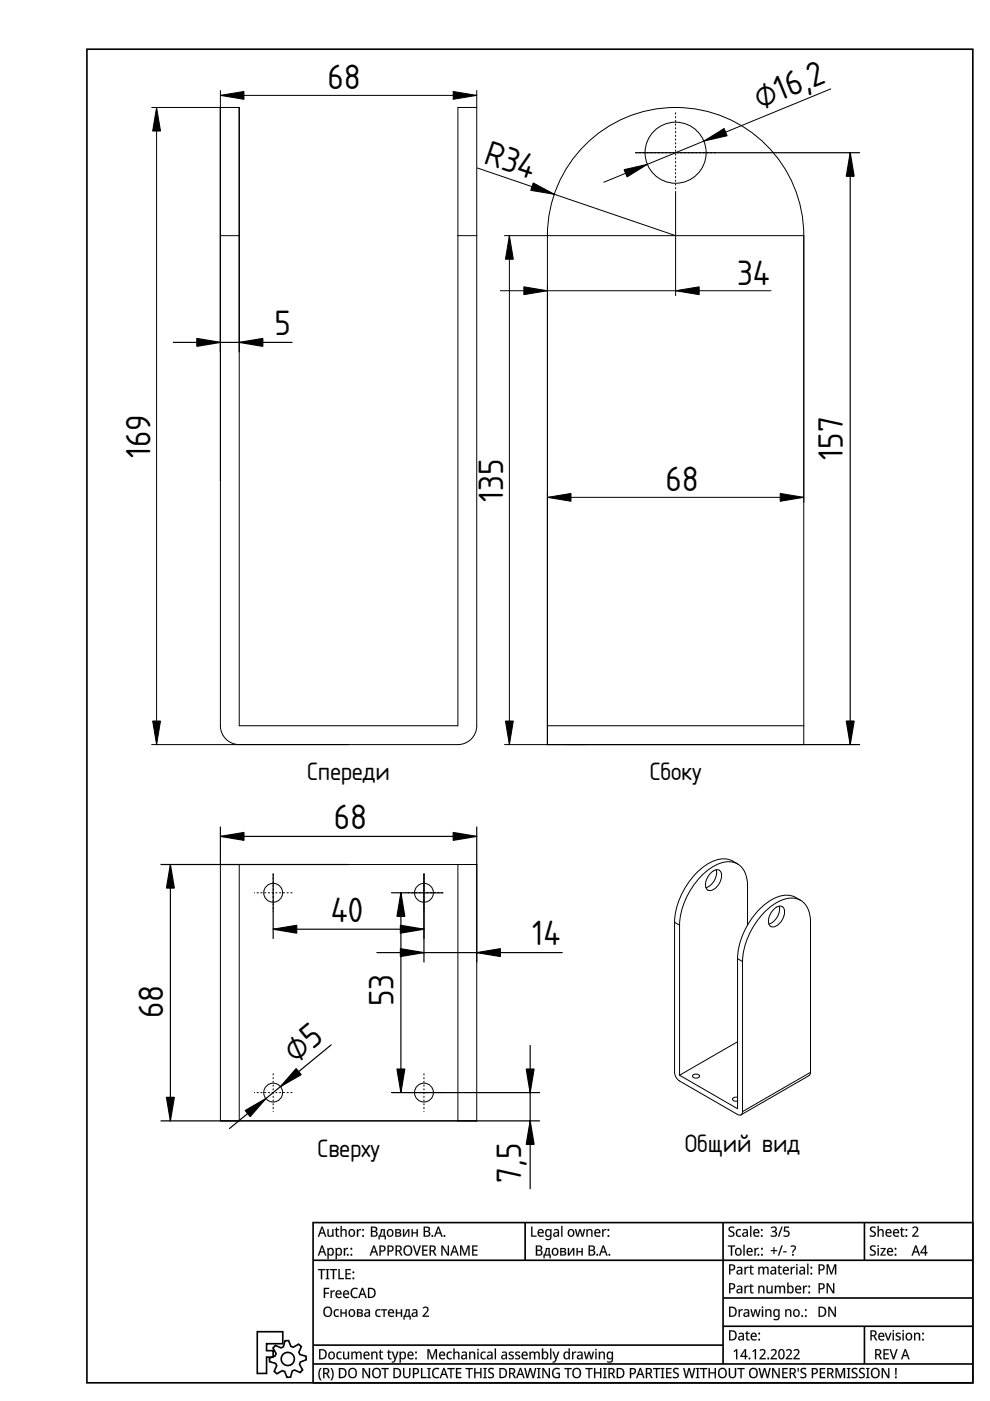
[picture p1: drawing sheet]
<svg xmlns="http://www.w3.org/2000/svg" width="210mm" height="297mm" viewBox="0 0 210 297" stroke-linecap="round" stroke-linejoin="round" font-family="sans-serif">
<defs><g id="words">
<g font-size="7">
<text x="69.5" y="18.9">68</text>
<text x="161.1" y="23.3" transform="rotate(-22 161.1 23.3)">⌀16,2</text>
<text x="102.3" y="34.6" transform="rotate(19 102.3 34.6)">R34</text>
<text x="156.3" y="60.3">34</text>
<text x="58.2" y="71">5</text>
<text x="31.9" y="97.2" transform="rotate(-90 31.9 97.2)">169</text>
<text x="178.7" y="97.6" transform="rotate(-90 178.7 97.6)">157</text>
<text x="106.7" y="106.4" transform="rotate(-90 106.7 106.4)">135</text>
<text x="141.1" y="104.1">68</text>
<text x="70.8" y="175.8">68</text>
<text x="70.2" y="195.5">40</text>
<text x="112.8" y="200.4">14</text>
<text x="34.6" y="215.9" transform="rotate(-90 34.6 215.9)">68</text>
<text x="83.4" y="213.3" transform="rotate(-90 83.4 213.3)">53</text>
<text x="62.7" y="225.6" transform="rotate(-39 62.7 225.6)">⌀5</text>
<text x="110.5" y="250.8" transform="rotate(-90 110.5 250.8)">7,5</text>
</g>
<g font-size="5">
<text x="65.1" y="165.5">Спереди</text>
<text x="137.7" y="165.5">Сбоку</text>
<text x="67.3" y="245.2">Сверху</text>
<text x="145.2" y="244.1">Общий вид</text>
</g>
</g></defs>
<g fill="none" stroke="#000" stroke-width=".35">
<path d="M18.4 10.4h187.9v282.8h-187.9zM66.4 259.2h139.9v34h-139.9zM111.3 259.2v8M153.3 259.2v30M183.3 259.2v8M66.4 267.2h139.9M153.3 275.2h53M54.5 282.3l5.5 .1v2.5h-3.5v1.5h1.4v1.3h-1.4v3.5h-2zM58.4 285.2l1.2 .6 .5-.3 .3-1.2 .8-.1 .5 1.3 .5 .1 1.1-.6 .6 .5-.5 1.2 .2 .5 1.3 .3v.8l-1.2 .5-.2 .5 .7 1.1-.5 .6-1.3-.5-.4 .2-.4 1.3h-.8l-.4-1.2-.5-.2-1.2 .7-.6-.5 .6-1.3-.3-.4-1.2-.4-.1-.7 1.3-.5 .1-.5-.6-1.2zM66.4 285.2h86.9M66.4 289.2h139.9M153.3 281.2h53"/>
<path d="M183.3 281.2v8"/>
<circle cx="61" cy="288.1" r="1.39"/>
</g>
<g fill="#000">
<path d="M193.4 260.3a.71 .71 0 0 1 1.2 0 .71 .71 0 0 1-.3 1.1l-.6 .6h1v.2h-1.3v-.2l.5-.6a.63 .63 0 0 0 .5-.5 .63 .63 0 0 0-.4-.6l-.4 .2z"/>
<path d="M67.4 269.1h1.5v.2h-.6v1.9h-.3v-1.9h-.6zM69.1 269.1h.7v.1l-.2 .1v1.7h.2v.2h-.7v-.2h.2v-1.7l-.2-.1zM69.9 269.1h1.6v.2h-.7v1.9h-.2v-1.9h-.7zM71.8 269.1h.2v1.9h.9v.2h-1.1zM73.2 269.1h1.2v.2h-.9v.7h.8v.2h-.8v.8h.9v.2h-1.2zM74.7 269.8a.2 .2 0 0 1 .4 0 .2 .2 0 0 1-.4 0zM74.7 271a.2 .2 0 0 1 .4 0 .2 .2 0 0 1-.4 0z"/>
<path d="M67.4 269h1.5v.3h-.6v1.9h-.3v-1.9h-.6zM67.4 269.1v.2h.7l-.1 1.9h.3v-1.9h.6v-.2zM69.1 269h.7v.2l-.2 .1v1.7h.2v.2h-.7v-.2h.2v-1.7l-.2-.1zM69.1 269.1v.1l.2 .1v1.7h-.2v.2h.7v-.2h-.2v-1.7l.2-.1v-.1zM69.9 269h1.6v.3h-.7l.1 1.9h-.3v-1.9h-.7zM69.9 269.1v.2h.7v1.9h.2v-1.9h.7v-.2zM71.7 269h.3v2l.9-.1v.3h-1.2zM71.8 269.1v2.1h1.1v-.2h-.9v-1.9zM73.2 269h1.2v.3h-.9v.7h.8v.2h-.8v.8h.9v.2h-1.2zM73.2 269.1v2.1h1.2v-.2h-.9v-.8h.8v-.2h-.8v-.7h.9v-.2zM74.7 269.8a.21 .21 0 0 1 .4 0 .21 .21 0 0 1-.4 0zM74.8 269.8a.18 .18 0 0 0 .3 0 .18 .18 0 0 0-.3 0zM74.7 271a.21 .21 0 0 1 .4 0 .21 .21 0 0 1-.4 0zM74.8 271a.18 .18 0 0 0 .3 0 .18 .18 0 0 0-.3 0z"/>
<path d="M68.2 260h.2l.8 2.2h-.3l-.2-.7h-.8l-.2 .7h-.3zM68.2 260.1l-.8 2.1h.3l.2-.7h.8l.2 .7h.3l-.8-2.1zM68.3 260.3l-.3 1h.6zM68.3 260.3l.3 1h-.6zM69.4 260.6h.3v1a.39 .39 0 0 0 .5 .4 .39 .39 0 0 0 .2-.6v-.8h.3v1.6h-.2v-.2a.57 .57 0 0 1-.7 .2 .57 .57 0 0 1-.4-.5zM69.4 260.6v1.1a.57 .57 0 0 0 .4 .5 .57 .57 0 0 0 .7-.2v.2h.2v-1.6h-.3l.1 .8a.42 .42 0 0 1-.3 .6 .42 .42 0 0 1-.5-.4v-1zM71.3 260.2h.2v.4h.4v.2h-.4v1.1l.4 .1v.2a.49 .49 0 0 1-.7-.5v-.9h-.2v-.1l.2-.1zM71.3 260.2l-.1 .4-.2 .1v.1h.2v.9a.46 .46 0 0 0 .7 .5v-.2h-.3l-.2-.3v-.9h.5v-.2h-.5l.1-.4zM72.2 259.9h.3v.9a.57 .57 0 0 1 .6-.2 .57 .57 0 0 1 .4 .6v1h-.3v-1a.39 .39 0 0 0-.5-.4 .39 .39 0 0 0-.2 .6v.8h-.3zM72.2 259.9v2.3h.3v-.8a.42 .42 0 0 1 .2-.6 .42 .42 0 0 1 .6 .4l-.1 1h.3v-1a.57 .57 0 0 0-.4-.6 .57 .57 0 0 0-.7 .2l.1-.9zM74.1 260.8a.78 .78 0 0 1 1 .1 .78 .78 0 0 1 0 1 .78 .78 0 0 1-1 .1l-.2-.6zM74.1 260.8a.79 .79 0 0 0-.1 1.1 .79 .79 0 0 0 1.1 .1 .79 .79 0 0 0 .1-1.1 .79 .79 0 0 0-1.1-.1zM74.3 261a.55 .55 0 0 0-.1 .7 .55 .55 0 0 0 .7 .1 .55 .55 0 0 0 .1-.7 .55 .55 0 0 0-.7-.1zM74.2 260.9a.59 .59 0 0 1 .9 .3 .59 .59 0 0 1-.3 .8 .62 .62 0 0 1-.7-.3 .62 .62 0 0 1 .1-.8zM75.7 260.6h.2v.3l.3-.3h.4l-.2 .2a.45 .45 0 0 0-.5 .6v.8h-.2zM75.7 260.6v1.6h.2v-.8a.46 .46 0 0 1 .6-.6l.1-.2h-.4l-.3 .3v-.3zM76.8 260.8a.21 .21 0 0 1 .4 0 .21 .21 0 0 1-.4 0zM76.8 260.8a.2 .2 0 0 0 .4 0 .2 .2 0 0 0-.4 0zM76.8 262a.21 .21 0 0 1 .4 0 .21 .21 0 0 1-.4 0zM76.8 262.1a.2 .2 0 0 0 .4 0 .2 .2 0 0 0-.4 0z"/>
<path d="M68.2 264h.2l.8 2.2h-.3l-.2-.7h-.8l-.2 .7h-.3zM68.2 264.1l-.8 2.1h.3l.2-.7h.8l.2 .7h.3l-.8-2.1zM68.3 264.3l-.3 1h.6zM68.3 264.3l.3 1h-.6zM69.4 264.6h.3v.2a.56 .56 0 0 1 .5-.3 .56 .56 0 0 1 .5 .4 .79 .79 0 0 1 .1 1 .79 .79 0 0 1-.9 .3l-.2-.2v.9h-.3zM69.4 264.6v2.3h.3v-.9a.62 .62 0 0 0 .8 .1 .62 .62 0 0 0 .3-.7 .62 .62 0 0 0-.3-.8 .62 .62 0 0 0-.8 .2l-.1-.2zM69.8 264.9a.58 .58 0 0 0-.1 .7 .58 .58 0 0 0 .6 .3 .63 .63 0 0 0 .2-.7 .63 .63 0 0 0-.6-.4zM69.8 264.9a.59 .59 0 0 1 .7 .3 .59 .59 0 0 1-.2 .7 .61 .61 0 0 1-.6-.2 .61 .61 0 0 1 .1-.8zM71.2 264.6h.2v.2a.56 .56 0 0 1 .6-.3 .56 .56 0 0 1 .4 .4 .79 .79 0 0 1 .1 1 .79 .79 0 0 1-.9 .3l-.2-.2v.9h-.2zM71.2 264.6v2.3h.2v-.9a.62 .62 0 0 0 .8 .1 .62 .62 0 0 0 .3-.7 .62 .62 0 0 0-.3-.8 .62 .62 0 0 0-.8 .2v-.2zM71.5 264.9a.58 .58 0 0 0-.1 .7 .58 .58 0 0 0 .7 .3 .63 .63 0 0 0 .1-.7 .63 .63 0 0 0-.5-.4zM71.5 264.9a.59 .59 0 0 1 .8 .3 .59 .59 0 0 1-.2 .7 .61 .61 0 0 1-.7-.2 .61 .61 0 0 1 .1-.8zM72.9 264.6h.2l.1 .3 .3-.3h.3l-.1 .2a.45 .45 0 0 0-.5 .5v.9h-.3zM72.9 264.6v1.6h.3l-.1-.9a.46 .46 0 0 1 .7-.5v-.2h-.3l-.3 .3-.1-.3zM73.5 266a.25 .25 0 0 1 .5 0 .25 .25 0 0 1-.5 0zM73.6 266a.18 .18 0 0 0 .3 0 .18 .18 0 0 0-.3 0zM74.3 264.8a.21 .21 0 0 1 .4 0 .21 .21 0 0 1-.4 0zM74.3 264.8a.2 .2 0 0 0 .4 0 .2 .2 0 0 0-.4 0zM74.3 266a.21 .21 0 0 1 .4 0 .21 .21 0 0 1-.4 0zM74.3 266a.2 .2 0 0 0 .4 0 .2 .2 0 0 0-.4 0z"/>
<path d="M68.2 260.1h.2l.8 2.1h-.3l-.2-.7h-.8l-.2 .7h-.3zM68.3 260.3l-.3 1h.6zM69.4 260.6h.3v1a.4 .4 0 0 0 .5 .4 .4 .4 0 0 0 .2-.6v-.8h.3v1.6h-.2v-.2a.57 .57 0 0 1-.7 .2 .57 .57 0 0 1-.4-.5zM71.3 260.2h.2v.4h.4v.2h-.4v.9l.1 .3h.3a.38 .38 0 0 1-.5 .2 .38 .38 0 0 1-.2-.5v-.9h-.2v-.1l.2-.1zM72.2 259.9h.3v.9a.57 .57 0 0 1 .6-.2 .57 .57 0 0 1 .4 .6v1h-.3v-1a.4 .4 0 0 0-.5-.4 .4 .4 0 0 0-.2 .6v.8h-.3zM74.1 260.8a.77 .77 0 0 1 1 .1 .77 .77 0 0 1 0 1 .77 .77 0 0 1-1 .1l-.2-.6zM74.2 261a.56 .56 0 0 0 0 .7 .56 .56 0 0 0 .7 .2 .56 .56 0 0 0 .1-.8 .56 .56 0 0 0-.8-.1zM75.7 260.6h.2v.3l.3-.3h.4l-.1 .2a.47 .47 0 0 0-.6 .6v.8h-.2zM76.8 260.8a.2 .2 0 0 1 .4 0 .2 .2 0 0 1-.4 0zM76.8 262a.2 .2 0 0 1 .4 0 .2 .2 0 0 1-.4 0z"/>
<path d="M68.2 264.1h.2l.8 2.1h-.3l-.2-.7h-.8l-.2 .7h-.3zM68.3 264.3l-.3 1h.6zM69.4 264.6h.2l.1 .2a.63 .63 0 0 1 .8-.2 .63 .63 0 0 1 .3 .8 .64 .64 0 0 1-.3 .8 .64 .64 0 0 1-.8-.2v.9h-.3zM69.8 264.9a.59 .59 0 0 0-.1 .7 .59 .59 0 0 0 .6 .3 .64 .64 0 0 0 .2-.7 .64 .64 0 0 0-.6-.4zM71.2 264.6h.2v.2a.63 .63 0 0 1 .8-.2 .63 .63 0 0 1 .3 .8 .64 .64 0 0 1-.3 .8 .64 .64 0 0 1-.8-.2v.9h-.2zM71.5 264.9a.59 .59 0 0 0-.1 .7 .59 .59 0 0 0 .7 .3 .64 .64 0 0 0 .1-.7 .64 .64 0 0 0-.5-.4zM72.9 264.6h.2l.1 .3 .3-.3h.3l-.1 .2a.47 .47 0 0 0-.5 .5v.9h-.3zM73.6 266a.19 .19 0 0 1 .3 0 .19 .19 0 0 1-.3 0zM74.3 264.8a.2 .2 0 0 1 .4 0 .2 .2 0 0 1-.4 0zM74.3 266a.2 .2 0 0 1 .4 0 .2 .2 0 0 1-.4 0z"/>
<path d="M68.7 273.1h1.1v.2h-.9v.8h.8v.2h-.8v.9h-.2zM70.1 273.6h.2v.3l.4-.3h.3l-.1 .2a.47 .47 0 0 0-.5 .5v.9h-.3zM71.3 273.8a.66 .66 0 0 1 .8-.1 .66 .66 0 0 1 .3 .7h-1a.57 .57 0 0 0 .3 .6 .57 .57 0 0 0 .7-.1v.2a.85 .85 0 0 1-1.2-.2 .85 .85 0 0 1 .1-1.1zM71.5 273.9l-.1 .3h.8l-.2-.4zM72.9 273.8a.66 .66 0 0 1 .8-.1 .66 .66 0 0 1 .3 .7h-1a.57 .57 0 0 0 .3 .6 .57 .57 0 0 0 .6-.1v.2a.85 .85 0 0 1-1.1-.2 .85 .85 0 0 1 .1-1.1zM73.1 273.9l-.1 .3h.7l-.2-.4zM74.6 273.3l.9-.3 .4 .2-.2 .2a.82 .82 0 0 0-1 .1 .82 .82 0 0 0 0 1.1 .82 .82 0 0 0 1.1 .3v.2a1.07 1.07 0 0 1-1.3-.2 1.07 1.07 0 0 1-.1-1.3zM76.7 273h.3l.7 2.2h-.2l-.3-.7h-.8l-.2 .7h-.3zM76.8 273.3l-.3 1h.7zM78 273.1h.6a1.07 1.07 0 0 1 1.1 1.1 1.07 1.07 0 0 1-1.1 1h-.6zM78.3 273.3v1.7a.87 .87 0 0 0 1.1-.9 .87 .87 0 0 0-1.1-.8z"/>
<path d="M68.6 273h1.2v.3h-.9v.8l.8-.1v.3h-.8v.9h-.3zM68.7 273.1v2.1h.2v-.9h.8v-.2h-.8v-.8h.9v-.2zM70.1 273.6h.2v.3l.4-.3h.3l-.1 .2a.45 .45 0 0 0-.5 .5v.9h-.3zM70.1 273.6v1.6h.3l-.1-.9a.46 .46 0 0 1 .7-.5v-.2h-.3l-.3 .3-.1-.3zM71.3 273.8a.67 .67 0 0 1 .8-.1 .67 .67 0 0 1 .3 .8l-1-.1a.59 .59 0 0 0 .4 .6 .59 .59 0 0 0 .6-.1 .44 .44 0 0 1-.3 .4 .44 .44 0 0 1-.5-.1 .94 .94 0 0 1-.3-1.4zM71.3 273.8a.84 .84 0 0 0 0 1.1 .84 .84 0 0 0 1 .2l.1-.2a.56 .56 0 0 1-.7 .1 .56 .56 0 0 1-.3-.6h1a.65 .65 0 0 0-.3-.7 .65 .65 0 0 0-.8 .1zM71.5 273.9l-.1 .3h.8l-.3-.4zM71.5 273.9a.38 .38 0 0 1 .5-.1 .38 .38 0 0 1 .2 .5h-.8zM72.9 273.8a.67 .67 0 0 1 .8-.1 .67 .67 0 0 1 .3 .8l-1-.1a.59 .59 0 0 0 .4 .6 .59 .59 0 0 0 .6-.1 .44 .44 0 0 1-.3 .4 .44 .44 0 0 1-.5-.1 .94 .94 0 0 1-.3-1.4zM72.9 273.8a.84 .84 0 0 0 0 1.1 .84 .84 0 0 0 1 .2v-.2a.56 .56 0 0 1-.6 .1 .56 .56 0 0 1-.3-.6h1a.65 .65 0 0 0-.3-.7 .65 .65 0 0 0-.8 .1zM73.1 273.9l-.1 .3h.7l-.2-.4zM73.1 273.9a.38 .38 0 0 1 .5-.1 .38 .38 0 0 1 .1 .5h-.7zM74.6 273.3a1.09 1.09 0 0 1 1.3-.1l-.1 .2a.82 .82 0 0 0-1.2 .8 .82 .82 0 0 0 1.2 .7 .45 .45 0 0 1-.3 .4 .45 .45 0 0 1-.4-.1 1.2 1.2 0 0 1-.5-1.9zM74.6 273.3a1.09 1.09 0 0 0-.2 1.4 1.09 1.09 0 0 0 1.4 .4v-.2a.84 .84 0 0 1-1.2-.7 .84 .84 0 0 1 1.2-.8l.1-.2a1.16 1.16 0 0 0-1.3 .1zM76.7 273h.3l.8 2.2h-.3l-.3-.7h-.8l-.2 .7h-.3zM76.7 273l-.8 2.2h.3l.2-.7h.8l.3 .7h.2l-.7-2.2zM76.8 273.3l-.3 1h.6zM76.8 273.3l.4 1h-.7zM78 273h.6a1.09 1.09 0 0 1 1.1 1.2 1.09 1.09 0 0 1-1.1 1h-.6zM78 273.1v2.1a1.13 1.13 0 0 0 1.5-.6 1.13 1.13 0 0 0-.7-1.5zM78.3 273.3v1.7a.85 .85 0 0 0 1.1-.9 .85 .85 0 0 0-1.1-.8zM78.3 273.3a.88 .88 0 0 1 1.1 .8 .88 .88 0 0 1-1.1 .9z"/>
<path d="M68.8 277.3a1.08 1.08 0 0 1 1.6 .4 1.08 1.08 0 0 1-.7 1.5 1.12 1.12 0 0 1-1.1-.7 1.12 1.12 0 0 1 .2-1.2zM69.1 277.4a.86 .86 0 0 0-.3 1 .86 .86 0 0 0 1.1 .5 .96 .96 0 0 0-.4-1.6zM70.9 277.8l.7-.2h.3l-.1 .3a.57 .57 0 0 0-.8 .5 .57 .57 0 0 0 .8 .5v.2a.83 .83 0 0 1-1-.3 .83 .83 0 0 1 .1-1zM72.2 277.6h.2v.7h.8v-.7h.3v1.6h-.3v-.7h-.8v.7h-.2zM74.1 277.8a.77 .77 0 0 1 1 .1 .77 .77 0 0 1 0 1 .77 .77 0 0 1-1 .1l-.2-.6zM74.3 277.9a.56 .56 0 0 0-.1 .8 .56 .56 0 0 0 .7 .1 .56 .56 0 0 0 .1-.7 .56 .56 0 0 0-.7-.2zM75.7 277.6h.6a.41 .41 0 0 1 .6 .2 .41 .41 0 0 1-.3 .6 .44 .44 0 0 1 .3 .5 .44 .44 0 0 1-.6 .3h-.6zM75.9 277.8v.4l.7-.1v-.2zM75.9 278.5v.5l.8-.2-.1-.3zM77.4 277.7a.63 .63 0 0 1 .6-.1 .63 .63 0 0 1 .4 .5v1.1h-.1l-.1-.2a.54 .54 0 0 1-.7 .2 .54 .54 0 0 1-.3-.7 .54 .54 0 0 1 .7-.3h.3a.41 .41 0 0 0-.2-.4 .41 .41 0 0 0-.5 .1zM77.6 278.5l-.1 .1a.33 .33 0 0 0 .3 .4 .33 .33 0 0 0 .4-.2v-.4zM79.8 277.8l.6-.2h.3l-.1 .3a.57 .57 0 0 0-.8 .5 .57 .57 0 0 0 .8 .5v.2a.83 .83 0 0 1-1-.3 .83 .83 0 0 1 .2-1zM80.8 277.6h1.3v.2h-.5v1.4h-.3v-1.4h-.5zM82.4 277.8a.66 .66 0 0 1 .9-.1 .66 .66 0 0 1 .3 .7h-1.1a.57 .57 0 0 0 .4 .6 .57 .57 0 0 0 .6-.1v.2a.85 .85 0 0 1-1.1-.2 .85 .85 0 0 1 0-1.1zM82.6 277.9l-.1 .3h.8l-.2-.4zM83.9 277.6h.3v.7h.8v-.7h.3v1.6h-.3v-.7h-.8v.7h-.3zM86.1 277.6h.8v1.4h.2v.8h-.3v-.6h-1v.6h-.3v-.8l.4-.4zM86.3 277.8l-.4 1.2h.7v-1.2zM87.4 277.7a.63 .63 0 0 1 .7-.1 .63 .63 0 0 1 .4 .5v1.1h-.2v-.2a.54 .54 0 0 1-.7 .2 .54 .54 0 0 1-.3-.7 .54 .54 0 0 1 .7-.3h.2a.41 .41 0 0 0-.2-.4 .41 .41 0 0 0-.5 .1zM87.6 278.5v.1a.33 .33 0 0 0 .2 .4 .33 .33 0 0 0 .4-.2v-.4zM89.6 277.3a.71 .71 0 0 1 1.2-.1 .71 .71 0 0 1-.3 1.1l-.6 .7h1v.2h-1.3v-.2l.5-.6a.63 .63 0 0 0 .5-.5 .63 .63 0 0 0-.4-.6l-.4 .2z"/>
<path d="M68.8 277.3a1.09 1.09 0 0 1 1.6 .4 1.09 1.09 0 0 1-.7 1.5 1.14 1.14 0 0 1-1.1-.7 1.14 1.14 0 0 1 .2-1.2zM68.8 277.3a1.08 1.08 0 0 0-.2 1.4 1.08 1.08 0 0 0 1.4 .4 1.07 1.07 0 0 0 .3-1.5 1.07 1.07 0 0 0-1.5-.3zM69.1 277.4a.84 .84 0 0 0-.3 1 .84 .84 0 0 0 1 .5 .95 .95 0 0 0-.3-1.6zM69.1 277.3a.75 .75 0 0 1 .9 .2 .75 .75 0 0 1 .1 .9 .67 .67 0 0 1-.8 .6 .67 .67 0 0 1-.5-.9zM70.9 277.7l.7-.1h.3l-.1 .3a.55 .55 0 0 0-.8 .5 .55 .55 0 0 0 .8 .5v.2a.81 .81 0 0 1-1-.1 .81 .81 0 0 1 0-1.1zM71 277.8a.82 .82 0 0 0-.2 1 .82 .82 0 0 0 1 .3v-.2a.52 .52 0 0 1-.6 0 .52 .52 0 0 1-.2-.5l.2-.6 .6 .1 .1-.3h-.6zM72.2 277.6h.3v.7h.7v-.7h.3v1.6h-.3v-.7h-.8l.1 .7h-.3zM72.2 277.6v1.6h.2v-.7h.9l-.1 .7h.3v-1.6h-.3l.1 .7h-.9v-.7zM74.1 277.8a.78 .78 0 0 1 1 .1 .78 .78 0 0 1 0 1 .78 .78 0 0 1-1 .1l-.2-.6zM74.1 277.8a.79 .79 0 0 0-.1 1.1 .79 .79 0 0 0 1.1 .1 .79 .79 0 0 0 .1-1.1 .79 .79 0 0 0-1.1-.1zM74.3 278a.55 .55 0 0 0-.1 .7 .55 .55 0 0 0 .7 .1 .55 .55 0 0 0 .1-.7 .55 .55 0 0 0-.7-.1zM74.3 277.9a.59 .59 0 0 1 .8 .3 .59 .59 0 0 1-.3 .8 .62 .62 0 0 1-.6-.3 .62 .62 0 0 1 .1-.8zM75.7 277.6h.6a.42 .42 0 0 1 .6 .2 .42 .42 0 0 1-.3 .6 .42 .42 0 0 1 .4 .4 .42 .42 0 0 1-.5 .4h-.8zM75.7 277.6v1.6h.6a.45 .45 0 0 0 .6-.3 .45 .45 0 0 0-.3-.6 .39 .39 0 0 0 .3-.5 .39 .39 0 0 0-.6-.2zM75.9 277.8v.4l.7-.1v-.2zM75.9 277.8h.7v.4l-.7 .1zM75.9 278.5v.5l.8-.2-.1-.3zM75.9 278.5h.7l.1 .4-.8 .1zM77.4 277.7a.65 .65 0 0 1 .6-.1 .65 .65 0 0 1 .5 .5v1.1h-.3v-.2a.54 .54 0 0 1-.7 .2 .54 .54 0 0 1-.3-.7 .54 .54 0 0 1 .7-.3h.3a.41 .41 0 0 0-.3-.4 .41 .41 0 0 0-.4 .1zM77.4 277.7l.1 .2a.42 .42 0 0 1 .5-.1 .42 .42 0 0 1 .2 .4 .58 .58 0 0 0-.8 .2 .58 .58 0 0 0 .1 .8h.4l.3-.2 .1 .2h.1v-1.1a.61 .61 0 0 0-.4-.5 .61 .61 0 0 0-.6 .1zM77.6 278.5l-.1 .3a.35 .35 0 0 0 .4 .2 .35 .35 0 0 0 .3-.4v-.2zM77.6 278.5l.6-.1a.4 .4 0 0 1-.2 .5 .4 .4 0 0 1-.5-.1zM79.8 277.7l.6-.1h.3l-.1 .3a.55 .55 0 0 0-.8 .5 .55 .55 0 0 0 .8 .5l.1 .2a.81 .81 0 0 1-1.1-.1 .81 .81 0 0 1 0-1.1zM79.8 277.8a.82 .82 0 0 0-.2 1 .82 .82 0 0 0 1 .3v-.2a.52 .52 0 0 1-.5 0 .52 .52 0 0 1-.3-.5l.2-.6 .6 .1 .1-.3h-.6zM80.8 277.6h1.3v.2h-.5v1.4h-.3v-1.4h-.5zM80.8 277.6v.2h.5v1.4h.3v-1.4h.5v-.2zM82.4 277.8a.67 .67 0 0 1 .9-.1 .67 .67 0 0 1 .3 .8l-1.1-.1a.59 .59 0 0 0 .4 .6 .59 .59 0 0 0 .6-.1 .44 .44 0 0 1-.3 .4 .44 .44 0 0 1-.4-.1 .94 .94 0 0 1-.4-1.4zM82.4 277.8a.84 .84 0 0 0 0 1.1 .84 .84 0 0 0 1.1 .2v-.2a.56 .56 0 0 1-.7 .1 .56 .56 0 0 1-.3-.6h1a.65 .65 0 0 0-.2-.7 .65 .65 0 0 0-.9 .1zM82.7 277.9l-.2 .3h.8l-.2-.4zM82.6 277.9a.38 .38 0 0 1 .5-.1 .38 .38 0 0 1 .2 .4h-.8zM83.9 277.6h.3v.7h.8v-.7h.3v1.6h-.3v-.7h-.8v.7h-.3zM83.9 277.6v1.6h.3v-.7h.8v.7h.3v-1.6h-.3v.7h-.8v-.7zM86 277.6h.9v1.4h.2v.8h-.3v-.6h-1v.6h-.3v-.8h.2l.2-.4zM86.1 277.6v.2a1.08 1.08 0 0 1-.6 1.2v.8h.3v-.6h1.1l-.1 .6h.3v-.8h-.2v-1.4zM86.3 277.8l-.4 1.2h.7v-1.2zM86.3 277.8h.3v1.2h-.7zM87.4 277.7a.65 .65 0 0 1 .7-.1 .65 .65 0 0 1 .4 .5v1.1h-.2v-.2a.54 .54 0 0 1-.8 .2 .54 .54 0 0 1-.2-.7 .54 .54 0 0 1 .7-.3h.2a.41 .41 0 0 0-.2-.4 .41 .41 0 0 0-.5 .1zM87.4 277.7l.1 .2a.42 .42 0 0 1 .5-.1 .42 .42 0 0 1 .2 .4 .58 .58 0 0 0-.7 .2 .58 .58 0 0 0 .1 .8h.3l.4-.2v.2h.2v-1.1a.61 .61 0 0 0-.4-.5 .61 .61 0 0 0-.7 .1zM87.7 278.5l-.1 .3a.35 .35 0 0 0 .4 .2 .35 .35 0 0 0 .2-.4v-.2zM87.6 278.5l.6-.1a.4 .4 0 0 1-.1 .5 .4 .4 0 0 1-.6-.1zM89.6 277.3a.73 .73 0 0 1 1.2-.1 .73 .73 0 0 1-.3 1.2l-.6 .6 1.1-.1v.3h-1.4v-.2l.5-.6a.62 .62 0 0 0 .5-.5 .62 .62 0 0 0-.4-.6l-.4 .2zM89.6 277.3l.2 .2a.48 .48 0 0 1 .7-.1 .48 .48 0 0 1-.1 .7l-.8 .9v.2h1.3v-.2h-1l.4-.5a.8 .8 0 0 0 .5-.7 .8 .8 0 0 0-.4-.7z"/>
<path d="M78.6 260.1h.6a.55 .55 0 0 1 .8 .3 .55 .55 0 0 1-.4 .7 .58 .58 0 0 1 .4 .7 .58 .58 0 0 1-.6 .4h-.8zM78.9 260.3v.7l.7-.1v-.5zM78.9 261.2v.8l.8-.1v-.6zM80.8 260.6h.8v1.4h.2v.8h-.2v-.6h-1.1v.6h-.2v-.8l.3-.4zM81 260.8l-.3 1.2h.6v-1.2zM82.2 260.8a.77 .77 0 0 1 1 .1 .77 .77 0 0 1 0 1 .77 .77 0 0 1-1 .1l-.2-.6zM82.4 261a.56 .56 0 0 0-.1 .7 .56 .56 0 0 0 .7 .2 .56 .56 0 0 0 .1-.8 .56 .56 0 0 0-.7-.1zM83.8 260.6h.7a.41 .41 0 0 1 .5 .2 .41 .41 0 0 1-.3 .6 .44 .44 0 0 1 .4 .5 .44 .44 0 0 1-.6 .3h-.7zM84.1 260.8v.5l.6-.1v-.3zM84.1 261.5v.5l.7-.1-.1-.4zM85.4 260.6h.3v1.3l.8-1.3h.3v1.6h-.3l.1-1.3-.8 1.3h-.4zM87.3 260.6h.2v.7h.8v-.7h.3v1.6h-.3v-.7h-.8v.7h-.2zM89.8 260.1h.6a.55 .55 0 0 1 .7 .3 .55 .55 0 0 1-.3 .7 .58 .58 0 0 1 .4 .7 .58 .58 0 0 1-.7 .4h-.7zM90.1 260.3v.7l.7-.1v-.5zM90.1 261.2v.8l.8-.1v-.6zM91.5 262a.2 .2 0 0 1 .4 0 .2 .2 0 0 1-.4 0zM92.8 260.1h.3l.7 2.1h-.2l-.3-.7h-.8l-.2 .7h-.3zM92.9 260.3l-.3 1h.7zM94.1 262a.19 .19 0 0 1 .3 0 .19 .19 0 0 1-.3 0z"/>
<path d="M78.6 260.1h.6a.55 .55 0 0 1 .8 .3 .55 .55 0 0 1-.4 .7 .56 .56 0 0 1 .5 .6 .56 .56 0 0 1-.5 .5h-1zM78.6 260.1v2.1h.8a.58 .58 0 0 0 .7-.4 .58 .58 0 0 0-.5-.7 .53 .53 0 0 0 .3-.7 .53 .53 0 0 0-.7-.3zM78.9 260.3v.7l.7-.1v-.5zM78.9 260.3l.7 .1 .1 .2-.1 .3-.7 .1zM78.9 261.2v.8l.8-.1v-.6zM78.9 261.2h.4a.41 .41 0 0 1 .5 .4 .41 .41 0 0 1-.5 .4h-.4zM80.8 260.6h.8v1.4h.2v.8h-.3v-.6h-1v.6h-.3v-.8h.2l.2-.4zM80.8 260.6v.3a1.08 1.08 0 0 1-.5 1.1v.8h.2v-.6h1.1v.6h.2v-.8h-.2v-1.4zM81 260.8l-.3 1.2h.6v-1.2zM81 260.8h.4v1.2h-.8zM82.2 260.8a.78 .78 0 0 1 1 .1 .78 .78 0 0 1 0 1 .78 .78 0 0 1-1 .1l-.2-.6zM82.2 260.8a.79 .79 0 0 0-.1 1.1 .79 .79 0 0 0 1.1 .1 .79 .79 0 0 0 .1-1.1 .79 .79 0 0 0-1.1-.1zM82.4 261a.55 .55 0 0 0-.1 .7 .55 .55 0 0 0 .7 .1 .55 .55 0 0 0 .1-.7 .55 .55 0 0 0-.7-.1zM82.4 260.9a.59 .59 0 0 1 .8 .3 .59 .59 0 0 1-.3 .8 .62 .62 0 0 1-.6-.3 .62 .62 0 0 1 .1-.8zM83.8 260.6h.7a.42 .42 0 0 1 .5 .2 .42 .42 0 0 1-.3 .6 .42 .42 0 0 1 .4 .4 .42 .42 0 0 1-.4 .4h-.9zM83.8 260.6v1.6h.7a.45 .45 0 0 0 .6-.3 .45 .45 0 0 0-.4-.6 .39 .39 0 0 0 .3-.5 .39 .39 0 0 0-.5-.2zM84.1 260.8v.5l.6-.1v-.3zM84.1 260.8l.6 .1v.3l-.6 .1zM84.1 261.5v.5l.7-.1-.1-.3zM84.1 261.5h.6l.1 .4-.7 .1zM85.4 260.6h.3v1.4l.8-1.4h.3v1.6h-.3v-1.3l-.7 1.3h-.4zM85.4 260.6v1.6h.4l.7-1.3v1.3h.3v-1.6h-.3l-.8 1.4v-1.4zM87.3 260.6h.2v.7h.8v-.7h.3v1.6h-.3v-.7h-.8v.7h-.2zM87.3 260.6v1.6h.2v-.7h.8v.7h.3v-1.6h-.3v.7h-.8v-.7zM89.8 260.1h.6a.55 .55 0 0 1 .8 .3 .55 .55 0 0 1-.4 .7 .56 .56 0 0 1 .5 .6 .56 .56 0 0 1-.6 .5h-.9zM89.8 260.1v2.1h.7a.58 .58 0 0 0 .7-.4 .58 .58 0 0 0-.4-.7 .53 .53 0 0 0 .3-.7 .53 .53 0 0 0-.7-.3zM90.1 260.3v.7l.7-.1v-.5zM90.1 260.3l.7 .1 .1 .2-.1 .3-.7 .1zM90.1 261.2v.8l.7-.1v-.6zM90.1 261.2h.4a.41 .41 0 0 1 .5 .4 .41 .41 0 0 1-.5 .4h-.4zM91.5 262a.21 .21 0 0 1 .4 0 .21 .21 0 0 1-.4 0zM91.5 262.1a.2 .2 0 0 0 .4 0 .2 .2 0 0 0-.4 0zM92.8 260h.3l.8 2.2h-.3l-.3-.7h-.8l-.2 .7h-.3zM92.8 260.1l-.8 2.1h.3l.2-.7h.9l.2 .7h.2l-.7-2.1zM92.9 260.3l-.3 1h.6zM92.9 260.3l.4 1h-.7zM94 262a.25 .25 0 0 1 .5 0 .25 .25 0 0 1-.5 0zM94.1 262.1a.18 .18 0 0 0 .3 0 .18 .18 0 0 0-.3 0z"/>
<path d="M79.1 264h.3l.8 2.2h-.3l-.2-.7h-.8l-.2 .7h-.3zM79.2 264.1l-.8 2.1h.2l.3-.7h.8l.2 .7h.3l-.8-2.1zM79.3 264.3l-.3 1h.6zM79.3 264.3l.3 1h-.7zM80.4 264.1h.6a.7 .7 0 0 1 .7 .8 .7 .7 0 0 1-1 .5v.8h-.3zM80.5 264.1v2.1h.2v-.8a.68 .68 0 0 0 1-.5 .68 .68 0 0 0-.7-.8zM80.7 264.3v.8h.2a.46 .46 0 0 0 .5-.5 .46 .46 0 0 0-.7-.3zM80.7 264.3a.51 .51 0 0 1 .8 .4 .51 .51 0 0 1-.8 .4zM82.2 264.1h.5a.7 .7 0 0 1 .8 .8 .7 .7 0 0 1-1.1 .5l.1 .8h-.3zM82.2 264.1v2.1h.2v-.8a.68 .68 0 0 0 1-.5 .68 .68 0 0 0-.7-.8zM82.4 264.3v.8h.2a.46 .46 0 0 0 .6-.5 .46 .46 0 0 0-.8-.3zM82.4 264.3a.51 .51 0 0 1 .8 .4 .51 .51 0 0 1-.8 .4zM83.9 264.1h.5a.62 .62 0 0 1 .8 .4 .62 .62 0 0 1-.4 .7l.6 1h-.4l-.5-.9h-.4l.1 .9h-.3zM83.9 264.1v2.1h.2v-.9h.4l.5 .9h.3l-.5-1a.6 .6 0 0 0 .3-.7 .6 .6 0 0 0-.7-.4zM84.1 264.3v.8h.3a.39 .39 0 0 0 .5-.4 .39 .39 0 0 0-.5-.4zM84.1 264.3h.3a.42 .42 0 0 1 .5 .4 .42 .42 0 0 1-.5 .4h-.3zM85.8 264.3a1.09 1.09 0 0 1 1.6 .4 1.09 1.09 0 0 1-.7 1.5 1.14 1.14 0 0 1-1.2-.6 1.14 1.14 0 0 1 .3-1.3zM85.8 264.3a1.08 1.08 0 0 0-.2 1.4 1.08 1.08 0 0 0 1.4 .4 1.07 1.07 0 0 0 .3-1.5 1.07 1.07 0 0 0-1.5-.3zM86.1 264.4a.84 .84 0 0 0-.3 1 .84 .84 0 0 0 1 .5 .95 .95 0 0 0-.3-1.6zM86.1 264.4a.75 .75 0 0 1 .9 .1 .75 .75 0 0 1 .1 .9 .67 .67 0 0 1-.8 .6 .67 .67 0 0 1-.5-.9zM87.5 264.1h.3l.6 1.8 .6-1.8h.3l-.8 2.1h-.2zM87.5 264.1l.8 2.1h.2l.7-2.1h-.2l-.6 1.8-.6-1.8zM89.5 264.1h1.2v.2h-.9v.7h.8v.2h-.8v.8h.9v.2h-1.2zM89.5 264.1v2.1h1.1v-.2h-.8v-.8h.8v-.2h-.8v-.7h.8v-.2zM91.1 264.1h.5a.62 .62 0 0 1 .8 .4 .62 .62 0 0 1-.4 .7l.6 1h-.4l-.5-.9h-.3v.9h-.3zM91.1 264.1v2.1h.3l-.1-.9h.4l.5 .9h.3l-.5-1a.6 .6 0 0 0 .4-.7 .6 .6 0 0 0-.8-.4zM91.4 264.3v.8h.2a.39 .39 0 0 0 .5-.4 .39 .39 0 0 0-.5-.4zM91.3 264.3h.3a.42 .42 0 0 1 .5 .4 .42 .42 0 0 1-.5 .4h-.3zM93.6 264.1h.3l1 1.7v-1.7h.3v2.1h-.3l-1.1-1.8v1.8h-.2zM93.6 264.1v2.1h.2v-1.8l1.1 1.8h.3v-2.1h-.3l.1 1.8-1.1-1.8zM96.2 264h.3l.8 2.2h-.3l-.2-.7h-.8l-.3 .7h-.3zM96.2 264.1l-.7 2.1h.2l.3-.7h.8l.2 .7h.3l-.8-2.1zM96.4 264.3l-.3 1h.6zM96.4 264.3l.3 1h-.7zM97.5 264.1h.4l.6 1.7 .7-1.7h.4v2.1h-.3v-1.9l-.6 1.9h-.3l-.6-1.9v1.9h-.3zM97.5 264.1v2.1h.3v-1.9l.6 1.9h.3l.6-1.9v1.9h.3v-2.1h-.4l-.6 1.7-.7-1.7zM100.1 264.1h1.2v.2h-.9v.7h.8v.2h-.8v.8h.9v.2h-1.2zM100.1 264.1v2.1h1.1v-.2h-.8v-.8h.8v-.2h-.8v-.7h.8v-.2z"/>
<path d="M79.2 264.1h.2l.8 2.1h-.3l-.2-.7h-.8l-.3 .7h-.2zM79.3 264.3l-.3 1h.6zM80.5 264.1h.5a.69 .69 0 0 1 .7 .8 .69 .69 0 0 1-1 .5v.8h-.2zM80.7 264.3v.8h.2a.47 .47 0 0 0 .6-.5 .47 .47 0 0 0-.8-.3zM82.2 264.1h.5a.69 .69 0 0 1 .7 .8 .69 .69 0 0 1-1 .5v.8h-.2zM82.4 264.3v.8h.2a.47 .47 0 0 0 .6-.5 .47 .47 0 0 0-.8-.3zM83.9 264.1h.5a.62 .62 0 0 1 .8 .4 .62 .62 0 0 1-.4 .7l.5 1h-.3l-.5-.9h-.4v.9h-.2zM84.1 264.3v.8h.3a.4 .4 0 0 0 .5-.4 .4 .4 0 0 0-.5-.4zM85.8 264.3a1.08 1.08 0 0 1 1.6 .4 1.08 1.08 0 0 1-.7 1.5 1.12 1.12 0 0 1-1.1-.7 1.12 1.12 0 0 1 .2-1.2zM86.1 264.4a.86 .86 0 0 0-.3 1.1 .86 .86 0 0 0 1 .4 .96 .96 0 0 0-.3-1.6zM87.5 264.1h.3l.6 1.8 .6-1.8h.2l-.7 2.1h-.2zM89.5 264.1h1.1v.2h-.8v.7h.8v.2h-.8v.8h.8v.2h-1.1zM91.1 264.1h.5a.62 .62 0 0 1 .8 .4 .62 .62 0 0 1-.4 .7l.5 1h-.3l-.5-.9h-.3v.9h-.3zM91.4 264.3v.8h.2a.4 .4 0 0 0 .5-.4 .4 .4 0 0 0-.5-.4zM93.6 264.1h.3l1.1 1.7-.1-1.7h.3v2.1h-.3l-1.1-1.8v1.8h-.2zM96.2 264.1h.3l.8 2.1h-.3l-.2-.7h-.8l-.3 .7h-.2zM96.4 264.3l-.3 1h.6zM97.5 264.1h.4l.6 1.7 .7-1.7h.4v2.1h-.3v-1.9l-.6 1.9h-.3l-.6-1.9v1.9h-.3zM100.1 264.1h1.1v.2h-.8v.7h.8v.2h-.8v.8h.8v.2h-1.1z"/>
<path d="M112.6 260.1h.3v1.9h.9v.2h-1.2zM112.6 260.1v2.1h1.2v-.2h-.9v-1.9zM114.2 260.8a.67 .67 0 0 1 .8-.1 .67 .67 0 0 1 .3 .8h-1a.59 .59 0 0 0 .3 .5 .59 .59 0 0 0 .6-.1 .44 .44 0 0 1-.2 .4 .44 .44 0 0 1-.5-.1 .94 .94 0 0 1-.3-1.4zM114.2 260.8a.84 .84 0 0 0-.1 1.1 .84 .84 0 0 0 1.1 .2v-.2a.56 .56 0 0 1-.6 .1 .56 .56 0 0 1-.3-.6l1 .1a.65 .65 0 0 0-.3-.8 .65 .65 0 0 0-.8 .1zM114.4 260.9l-.1 .3h.7l-.2-.4zM114.4 260.9a.38 .38 0 0 1 .4-.1 .38 .38 0 0 1 .2 .5h-.8zM115.9 260.7l.4-.1 .4 .2v-.2h.2v1.6a.79 .79 0 0 1-1.2 .6v-.2a.57 .57 0 0 0 .7 .1 .57 .57 0 0 0 .3-.7 .69 .69 0 0 1-1 .1 .69 .69 0 0 1-.1-.9zM115.9 260.7a.8 .8 0 0 0-.3 1 .8 .8 0 0 0 .9 .4l.2-.1a.59 .59 0 0 1-.3 .7 .59 .59 0 0 1-.7-.1v.2a.99 .99 0 0 0 1.1-.2l.1-2h-.2v.2a.57 .57 0 0 0-.8-.1zM116 261a.55 .55 0 0 0-.1 .7 .55 .55 0 0 0 .7 .2 .63 .63 0 0 0 0-.7 .63 .63 0 0 0-.5-.4zM115.9 260.9a.56 .56 0 0 1 .8 .2 .56 .56 0 0 1-.1 .7 .49 .49 0 0 1-.7 .1 .49 .49 0 0 1-.1-.7zM117.4 260.7a.65 .65 0 0 1 .7-.1 .65 .65 0 0 1 .4 .5v1.1h-.2v-.2a.54 .54 0 0 1-.7 .2 .54 .54 0 0 1-.3-.7 .54 .54 0 0 1 .7-.2l.3-.1a.41 .41 0 0 0-.3-.4 .41 .41 0 0 0-.5 .1zM117.5 260.7v.2a.42 .42 0 0 1 .5-.1 .42 .42 0 0 1 .3 .5 .58 .58 0 0 0-.8 .1 .58 .58 0 0 0 .1 .8h.3l.4-.2v.2h.2v-1.1a.61 .61 0 0 0-.4-.5 .61 .61 0 0 0-.6 .1zM117.7 261.5l-.1 .3a.35 .35 0 0 0 .4 .2 .35 .35 0 0 0 .3-.4v-.2zM117.7 261.5l.6-.1a.4 .4 0 0 1-.2 .6 .4 .4 0 0 1-.6-.2zM119 259.9h.3v2.3h-.3zM119 259.9v2.3h.2v-2.3zM120.5 260.8a.78 .78 0 0 1 1.1 .1 .78 .78 0 0 1 0 1 .78 .78 0 0 1-1 .1l-.2-.6zM120.6 260.8a.79 .79 0 0 0-.1 1.1 .79 .79 0 0 0 1.1 .1 .79 .79 0 0 0 0-1.1 .79 .79 0 0 0-1-.1zM120.8 261a.55 .55 0 0 0-.1 .7 .55 .55 0 0 0 .7 .1 .55 .55 0 0 0 .1-.7 .55 .55 0 0 0-.7-.1zM120.7 260.9a.59 .59 0 0 1 .8 .3 .59 .59 0 0 1-.2 .8 .62 .62 0 0 1-.7-.3 .62 .62 0 0 1 .1-.8zM121.9 260.6h.3l.3 1.3 .3-1.3h.3l.4 1.3 .3-1.3h.3l-.4 1.6h-.4l-.3-1.3-.4 1.3h-.3zM121.9 260.6l.4 1.6h.3l.4-1.3 .3 1.3h.3l.5-1.6h-.3l-.3 1.3-.4-1.3h-.3l-.3 1.4-.3-1.4zM124.3 260.6h.3v.2a.57 .57 0 0 1 .6-.2 .57 .57 0 0 1 .4 .6v1h-.3v-1a.39 .39 0 0 0-.4-.4 .39 .39 0 0 0-.3 .6v.8h-.3zM124.3 260.6v1.6h.3v-.8a.42 .42 0 0 1 .3-.6 .42 .42 0 0 1 .5 .4v1h.2v-1a.57 .57 0 0 0-.4-.6 .57 .57 0 0 0-.6 .2l-.1-.2zM126.2 260.8a.67 .67 0 0 1 .8-.1 .67 .67 0 0 1 .3 .8h-1a.59 .59 0 0 0 .3 .5 .59 .59 0 0 0 .6-.1 .44 .44 0 0 1-.2 .4 .44 .44 0 0 1-.5-.1 .94 .94 0 0 1-.3-1.4zM126.2 260.8a.84 .84 0 0 0-.1 1.1 .84 .84 0 0 0 1.1 .2v-.2a.56 .56 0 0 1-.6 .1 .56 .56 0 0 1-.3-.6l1 .1a.65 .65 0 0 0-.3-.8 .65 .65 0 0 0-.8 .1zM126.4 260.9l-.1 .3h.7l-.2-.4zM126.4 260.9a.38 .38 0 0 1 .4-.1 .38 .38 0 0 1 .2 .5h-.7zM127.7 260.6h.2v.3l.3-.3h.4l-.1 .2a.45 .45 0 0 0-.5 .6v.8h-.3zM127.7 260.6v1.6h.2v-.8a.46 .46 0 0 1 .6-.6l.1-.2h-.3l-.4 .3v-.3zM128.8 260.8a.21 .21 0 0 1 .4 0 .21 .21 0 0 1-.4 0zM128.8 260.8a.2 .2 0 0 0 .4 0 .2 .2 0 0 0-.4 0zM128.8 262a.21 .21 0 0 1 .4 0 .21 .21 0 0 1-.4 0zM128.8 262.1a.2 .2 0 0 0 .4 0 .2 .2 0 0 0-.4 0z"/>
<path d="M112.6 260.1h.3v1.9h.9v.2h-1.2zM114.2 260.8a.66 .66 0 0 1 .8-.1 .66 .66 0 0 1 .3 .8h-1a.57 .57 0 0 0 .3 .5 .57 .57 0 0 0 .6-.1v.2a.85 .85 0 0 1-1.1-.2 .85 .85 0 0 1 .1-1.1zM114.4 260.9l-.1 .3h.7l-.2-.4zM115.9 260.7l.4-.1 .4 .2v-.2h.2v1.6a.75 .75 0 0 1-.4 .7 .75 .75 0 0 1-.8-.1v-.2a.58 .58 0 0 0 .7 .1 .58 .58 0 0 0 .3-.7 .68 .68 0 0 1-.9 .1 .68 .68 0 0 1-.2-.9zM115.9 261a.57 .57 0 0 0 0 .7 .57 .57 0 0 0 .7 .2 .65 .65 0 0 0 .1-.7 .65 .65 0 0 0-.6-.4zM117.5 260.7a.63 .63 0 0 1 .6-.1 .63 .63 0 0 1 .4 .5v1.1h-.2v-.2a.54 .54 0 0 1-.7 .2 .54 .54 0 0 1-.3-.7 .54 .54 0 0 1 .7-.2l.3-.1a.41 .41 0 0 0-.3-.4 .41 .41 0 0 0-.5 .1zM117.7 261.5l-.1 .1a.33 .33 0 0 0 .2 .5 .33 .33 0 0 0 .4-.3l.1-.4zM119 259.9h.2v2.3h-.2zM120.6 260.8a.77 .77 0 0 1 1 .1 .77 .77 0 0 1 0 1 .77 .77 0 0 1-1 .1l-.2-.6zM120.7 261a.56 .56 0 0 0 0 .7 .56 .56 0 0 0 .7 .2 .56 .56 0 0 0 .1-.8 .56 .56 0 0 0-.8-.1zM121.9 260.6h.3l.3 1.3 .3-1.3h.3l.4 1.3 .3-1.3h.3l-.5 1.6h-.3l-.3-1.3-.4 1.3h-.3zM124.3 260.6h.2l.1 .2a.57 .57 0 0 1 .6-.2 .57 .57 0 0 1 .4 .6v1h-.2v-1a.4 .4 0 0 0-.5-.4 .4 .4 0 0 0-.3 .6v.8h-.3zM126.2 260.8a.66 .66 0 0 1 .8-.1 .66 .66 0 0 1 .3 .8h-1a.57 .57 0 0 0 .3 .5 .57 .57 0 0 0 .6-.1v.2a.85 .85 0 0 1-1.1-.2 .85 .85 0 0 1 .1-1.1zM126.4 260.9l-.1 .3h.7l-.2-.4zM127.7 260.6h.2v.3l.3-.3h.4l-.1 .2a.47 .47 0 0 0-.6 .6v.8h-.2zM128.8 260.8a.2 .2 0 0 1 .4 0 .2 .2 0 0 1-.4 0zM128.8 262a.2 .2 0 0 1 .4 0 .2 .2 0 0 1-.4 0z"/>
<path d="M113.6 264.1h.6a.55 .55 0 0 1 .7 .3 .55 .55 0 0 1-.3 .7 .58 .58 0 0 1 .4 .7 .58 .58 0 0 1-.7 .4h-.7zM113.9 264.3v.7l.7-.1v-.5zM113.9 265.2v.8l.7-.1v-.6zM115.7 264.6h.9v1.4h.2v.8h-.3v-.6h-1v.6h-.3v-.8l.4-.4zM116 264.8l-.4 1.2h.7v-1.2zM117.2 264.8a.77 .77 0 0 1 1 .1 .77 .77 0 0 1 0 1 .77 .77 0 0 1-1 .1l-.2-.6zM117.4 265a.56 .56 0 0 0-.1 .7 .56 .56 0 0 0 .7 .2 .56 .56 0 0 0 .1-.8 .56 .56 0 0 0-.7-.1zM118.8 264.6h.6a.41 .41 0 0 1 .6 .2 .41 .41 0 0 1-.3 .6 .44 .44 0 0 1 .3 .5 .44 .44 0 0 1-.6 .3h-.6zM119 264.8v.5l.7-.1v-.3zM119 265.5v.5l.8-.1-.1-.4zM120.4 264.6h.3l-.1 1.3 .8-1.3h.4v1.6h-.3v-1.3l-.8 1.3h-.3zM122.2 264.6h.3v.7h.8v-.7h.3v1.6h-.3v-.7h-.8v.7h-.3zM124.8 264.1h.6a.55 .55 0 0 1 .7 .3 .55 .55 0 0 1-.3 .7 .58 .58 0 0 1 .4 .7 .58 .58 0 0 1-.7 .4h-.7zM125.1 264.3v.7l.7-.1v-.5zM125.1 265.2v.8l.7-.1v-.6zM126.5 266a.19 .19 0 0 1 .3 0 .19 .19 0 0 1-.3 0zM127.8 264.1h.2l.8 2.1h-.3l-.2-.7h-.8l-.2 .7h-.3zM127.9 264.3l-.3 1h.6zM129 266a.2 .2 0 0 1 .4 0 .2 .2 0 0 1-.4 0z"/>
<path d="M113.6 264.1h.6a.55 .55 0 0 1 .7 .3 .55 .55 0 0 1-.3 .7 .56 .56 0 0 1 .5 .6 .56 .56 0 0 1-.6 .5h-.9zM113.6 264.1v2.1h.7a.58 .58 0 0 0 .7-.5 .58 .58 0 0 0-.4-.6 .53 .53 0 0 0 .3-.7 .53 .53 0 0 0-.7-.3zM113.9 264.3v.7l.7-.1v-.5zM113.9 264.3l.7 .1 .1 .2-.1 .3-.7 .1zM113.9 265.2v.8l.7-.1v-.6zM113.9 265.2h.4a.41 .41 0 0 1 .5 .4 .41 .41 0 0 1-.5 .4h-.4zM115.7 264.6h.9v1.4h.2v.8h-.3v-.6h-1v.6h-.3v-.8h.2l.2-.4zM115.7 264.6v.2a1.08 1.08 0 0 1-.5 1.2v.8h.3v-.6h1v.6h.3v-.8h-.3l.1-1.4zM116 264.8l-.4 1.2h.7v-1.2zM116 264.8h.3v1.2h-.7zM117.2 264.8a.78 .78 0 0 1 1 .1 .78 .78 0 0 1 0 1 .78 .78 0 0 1-1 .1l-.2-.6zM117.2 264.8a.79 .79 0 0 0-.1 1.1 .79 .79 0 0 0 1.1 .1 .79 .79 0 0 0 .1-1.1 .79 .79 0 0 0-1.1-.1zM117.4 265a.55 .55 0 0 0-.1 .7 .55 .55 0 0 0 .7 .1 .55 .55 0 0 0 .1-.7 .55 .55 0 0 0-.7-.1zM117.3 264.9a.59 .59 0 0 1 .9 .3 .59 .59 0 0 1-.3 .8 .62 .62 0 0 1-.7-.3 .62 .62 0 0 1 .1-.8zM118.8 264.6h.6a.42 .42 0 0 1 .6 .2 .42 .42 0 0 1-.3 .6 .42 .42 0 0 1 .4 .4 .42 .42 0 0 1-.5 .4h-.8zM118.8 264.6v1.6h.6a.45 .45 0 0 0 .6-.3 .45 .45 0 0 0-.3-.6 .39 .39 0 0 0 .3-.5 .39 .39 0 0 0-.6-.2zM119 264.8v.5l.7-.1v-.3zM119 264.8l.7 .1v.3l-.7 .1zM119 265.5v.5l.7-.2v-.2zM119 265.5h.7l.1 .4-.8 .1zM120.4 264.6h.3v1.3l.7-1.3h.4v1.6h-.3v-1.3l-.8 1.3h-.3zM120.4 264.6v1.6h.3l.8-1.3v1.3h.3v-1.6h-.4l-.7 1.4v-1.4zM122.2 264.6h.3v.7h.8v-.7h.3v1.6h-.3v-.7h-.8v.7h-.3zM122.2 264.6v1.6h.3v-.7h.8v.7h.3v-1.6h-.3v.7h-.8v-.7zM124.8 264.1h.6a.55 .55 0 0 1 .7 .3 .55 .55 0 0 1-.3 .7 .56 .56 0 0 1 .4 .6 .56 .56 0 0 1-.5 .5h-.9zM124.8 264.1v2.1h.7a.58 .58 0 0 0 .7-.5 .58 .58 0 0 0-.4-.6 .53 .53 0 0 0 .3-.7 .53 .53 0 0 0-.7-.3zM125.1 264.3v.7l.7-.1-.1-.5zM125.1 264.3l.7 .1 .1 .2-.1 .3-.7 .1zM125.1 265.2v.8l.7-.1v-.6zM125.1 265.2h.3a.41 .41 0 0 1 .5 .4 .41 .41 0 0 1-.4 .4h-.4zM126.4 266a.25 .25 0 0 1 .5 0 .25 .25 0 0 1-.5 0zM126.5 266a.18 .18 0 0 0 .3 0 .18 .18 0 0 0-.3 0zM127.8 264h.3l.7 2.2h-.3l-.2-.7h-.8l-.2 .7h-.3zM127.8 264.1l-.8 2.1h.3l.2-.7h.8l.2 .7h.3l-.8-2.1zM127.9 264.3l-.3 1h.6zM127.9 264.3l.4 1h-.7zM129 266a.21 .21 0 0 1 .4 0 .21 .21 0 0 1-.4 0zM129 266a.2 .2 0 0 0 .4 0 .2 .2 0 0 0-.4 0z"/>
<path d="M154.6 268.1h.5a.69 .69 0 0 1 .7 .8 .69 .69 0 0 1-1 .5v.8h-.2zM154.8 268.3v.8h.2a.47 .47 0 0 0 .6-.5 .47 .47 0 0 0-.8-.3zM156.3 268.7a.63 .63 0 0 1 .7-.1 .63 .63 0 0 1 .4 .5v1.1h-.2l-.1-.2a.54 .54 0 0 1-.7 .2 .54 .54 0 0 1-.2-.7 .54 .54 0 0 1 .7-.3h.2a.41 .41 0 0 0-.2-.4 .41 .41 0 0 0-.5 .1zM156.5 269.5l-.1 .1a.33 .33 0 0 0 .3 .5 .33 .33 0 0 0 .4-.3v-.4zM157.8 268.6h.3v.3l.3-.3h.3l-.1 .2a.47 .47 0 0 0-.5 .5v.9h-.3zM159.1 268.2h.2v.4h.4v.2h-.4v.9l.1 .3h.4a.38 .38 0 0 1-.5 .2 .38 .38 0 0 1-.3-.5v-.9h-.2v-.1l.2-.1zM160.8 268.6h.2v.2a.55 .55 0 0 1 1 0 .53 .53 0 0 1 .6-.2 .53 .53 0 0 1 .4 .6v1h-.3l-.1-1.4a.4 .4 0 0 0-.5 .1 .4 .4 0 0 0-.1 .4v.9h-.3v-1a.37 .37 0 0 0-.4-.4 .37 .37 0 0 0-.3 .6v.8h-.2zM163.5 268.7a.63 .63 0 0 1 .6-.1 .63 .63 0 0 1 .5 .5v1.1h-.2l-.1-.2a.54 .54 0 0 1-.7 .2 .54 .54 0 0 1-.3-.7 .54 .54 0 0 1 .7-.3h.3a.41 .41 0 0 0-.2-.4 .41 .41 0 0 0-.5 .1zM163.7 269.5l-.1 .1a.33 .33 0 0 0 .3 .5 .33 .33 0 0 0 .4-.3v-.4zM165.1 268.2h.2v.4h.4v.2h-.4v.9l.1 .3h.4a.38 .38 0 0 1-.5 .2 .38 .38 0 0 1-.3-.5v-.9h-.2v-.1l.2-.1zM166.2 268.8a.66 .66 0 0 1 .8-.1 .66 .66 0 0 1 .3 .8h-1.1a.57 .57 0 0 0 .4 .5 .57 .57 0 0 0 .6-.1v.2a.85 .85 0 0 1-1.1-.2 .85 .85 0 0 1 .1-1.1zM166.4 268.9l-.2 .3h.8l-.2-.4zM167.6 268.6h.3v.3l.3-.3h.3l-.1 .2a.47 .47 0 0 0-.5 .5v.9h-.3zM168.8 268.2a.16 .16 0 0 1 .3 0 .16 .16 0 0 1-.3 0zM168.8 268.6h.3v1.6h-.3zM169.6 268.7a.63 .63 0 0 1 .7-.1 .63 .63 0 0 1 .4 .5v1.1h-.2l-.1-.2a.54 .54 0 0 1-.7 .2 .54 .54 0 0 1-.2-.7 .54 .54 0 0 1 .7-.3h.2a.41 .41 0 0 0-.2-.4 .41 .41 0 0 0-.5 .1zM169.8 269.5l-.1 .1a.33 .33 0 0 0 .3 .5 .33 .33 0 0 0 .4-.3v-.4zM171.1 267.9h.3v2.3h-.3zM171.8 268.8a.2 .2 0 0 1 .4 0 .2 .2 0 0 1-.4 0zM171.8 270a.2 .2 0 0 1 .4 0 .2 .2 0 0 1-.4 0z"/>
<path d="M154.6 268h.5a.7 .7 0 0 1 .8 .9 .7 .7 0 0 1-1.1 .5l.1 .8h-.3zM154.6 268.1v2.1h.2v-.8a.68 .68 0 0 0 1-.5 .68 .68 0 0 0-.7-.8zM154.8 268.3v.8h.2a.46 .46 0 0 0 .6-.5 .46 .46 0 0 0-.8-.3zM154.8 268.3a.51 .51 0 0 1 .8 .4 .51 .51 0 0 1-.8 .4zM156.3 268.7a.65 .65 0 0 1 .7-.1 .65 .65 0 0 1 .4 .5v1.1h-.2l-.1-.2a.54 .54 0 0 1-.7 .2 .54 .54 0 0 1-.2-.7 .54 .54 0 0 1 .7-.3h.2a.41 .41 0 0 0-.2-.4 .41 .41 0 0 0-.5 .1zM156.3 268.7l.1 .2a.42 .42 0 0 1 .5-.1 .42 .42 0 0 1 .2 .5 .58 .58 0 0 0-.8 .1 .58 .58 0 0 0 .1 .8h.4l.4-.2v.2h.2v-1.1a.61 .61 0 0 0-.4-.5 .61 .61 0 0 0-.7 .1zM156.5 269.5l-.1 .3a.35 .35 0 0 0 .5 .2 .35 .35 0 0 0 .2-.4v-.2zM156.5 269.5l.6-.1a.4 .4 0 0 1-.2 .6 .4 .4 0 0 1-.5-.2zM157.8 268.6h.3v.3l.3-.3h.4l-.2 .2a.45 .45 0 0 0-.5 .5v.9h-.3zM157.8 268.6v1.6h.3v-.9a.46 .46 0 0 1 .6-.5v-.2h-.3l-.3 .3v-.3zM159.1 268.2h.2v.4h.5v.2h-.5v1.1l.5 .1-.1 .2a.49 .49 0 0 1-.7-.5v-.9h-.2v-.1l.2-.1zM159.1 268.2v.4l-.3 .1v.1h.3v.9a.46 .46 0 0 0 .6 .5l.1-.2h-.4l-.1-.3v-.9h.4v-.2h-.4v-.4zM160.8 268.6h.2v.2a.54 .54 0 0 1 1 0 .54 .54 0 0 1 .6-.2 .54 .54 0 0 1 .4 .6v1h-.3v-1.2l-.3-.2a.4 .4 0 0 0-.4 .5v.9h-.3l-.1-1.4a.35 .35 0 0 0-.5 .3v1.1h-.3zM160.8 268.6v1.6h.2v-.8a.39 .39 0 0 1 .3-.6 .39 .39 0 0 1 .5 .4l-.1 1h.3v-.9a.42 .42 0 0 1 .1-.4 .42 .42 0 0 1 .5-.1l.1 .4v1h.3l-.1-1a.54 .54 0 0 0-.3-.6 .54 .54 0 0 0-.7 .3 .54 .54 0 0 0-.9-.1v-.2zM163.5 268.7a.65 .65 0 0 1 .7-.1 .65 .65 0 0 1 .4 .5v1.1h-.2l-.1-.2a.54 .54 0 0 1-.7 .2 .54 .54 0 0 1-.3-.7 .54 .54 0 0 1 .7-.3h.3a.41 .41 0 0 0-.3-.4 .41 .41 0 0 0-.4 .1zM163.5 268.7l.1 .2a.42 .42 0 0 1 .5-.1 .42 .42 0 0 1 .2 .5 .58 .58 0 0 0-.8 .1 .58 .58 0 0 0 .1 .8h.4l.3-.2 .1 .2h.2l-.1-1.1a.61 .61 0 0 0-.4-.5 .61 .61 0 0 0-.6 .1zM163.7 269.5l-.1 .3a.35 .35 0 0 0 .4 .2 .35 .35 0 0 0 .3-.4v-.2zM163.7 269.5l.6-.1a.4 .4 0 0 1-.2 .6 .4 .4 0 0 1-.5-.2zM165.1 268.2h.2v.4h.5v.2h-.5v1.1l.5 .1-.1 .2a.49 .49 0 0 1-.7-.5v-.9h-.2v-.1l.2-.1zM165.1 268.2v.4l-.3 .1v.1h.3v.9a.46 .46 0 0 0 .6 .5l.1-.2h-.4l-.1-.3v-.9h.4v-.2h-.4v-.4zM166.1 268.8a.67 .67 0 0 1 .9-.1 .67 .67 0 0 1 .3 .8h-1a.59 .59 0 0 0 .3 .5 .59 .59 0 0 0 .6-.1 .44 .44 0 0 1-.2 .4 .44 .44 0 0 1-.5-.1 .94 .94 0 0 1-.4-1.4zM166.2 268.8a.84 .84 0 0 0-.1 1.1 .84 .84 0 0 0 1.1 .2v-.2a.56 .56 0 0 1-.6 .1 .56 .56 0 0 1-.4-.6l1.1 .1a.65 .65 0 0 0-.3-.8 .65 .65 0 0 0-.8 .1zM166.4 268.9l-.2 .3h.8l-.2-.4zM166.4 268.9a.38 .38 0 0 1 .4-.1 .38 .38 0 0 1 .2 .5h-.8zM167.6 268.6h.3v.3l.3-.3h.4l-.2 .2a.45 .45 0 0 0-.5 .5v.9h-.3zM167.6 268.6v1.6h.3v-.9a.46 .46 0 0 1 .6-.5v-.2h-.3l-.3 .3v-.3zM168.8 268.2a.18 .18 0 0 1 .3 0 .18 .18 0 0 1-.3 0zM168.8 268.2a.15 .15 0 0 0 .3 0 .15 .15 0 0 0-.3 0zM168.8 268.6h.3v1.6h-.3zM168.8 268.6v1.6h.3v-1.6zM169.6 268.7a.65 .65 0 0 1 .7-.1 .65 .65 0 0 1 .4 .5v1.1h-.2l-.1-.2a.54 .54 0 0 1-.7 .2 .54 .54 0 0 1-.2-.7 .54 .54 0 0 1 .7-.3h.2a.41 .41 0 0 0-.2-.4 .41 .41 0 0 0-.5 .1zM169.6 268.7l.1 .2a.42 .42 0 0 1 .5-.1 .42 .42 0 0 1 .2 .5 .58 .58 0 0 0-.8 .1 .58 .58 0 0 0 .1 .8h.4l.4-.2v.2h.2v-1.1a.61 .61 0 0 0-.4-.5 .61 .61 0 0 0-.7 .1zM169.8 269.5l-.1 .3a.35 .35 0 0 0 .5 .2 .35 .35 0 0 0 .2-.4v-.2zM169.8 269.5l.6-.1a.4 .4 0 0 1-.2 .6 .4 .4 0 0 1-.5-.2zM171.1 267.9h.3v2.3h-.3zM171.1 267.9v2.3h.3v-2.3zM171.8 268.8a.21 .21 0 0 1 .4 0 .21 .21 0 0 1-.4 0zM171.9 268.8a.18 .18 0 0 0 .3 0 .18 .18 0 0 0-.3 0zM171.8 270a.21 .21 0 0 1 .4 0 .21 .21 0 0 1-.4 0zM171.9 270a.18 .18 0 0 0 .3 0 .18 .18 0 0 0-.3 0z"/>
<path d="M154.6 272.1h.5a.69 .69 0 0 1 .7 .8 .69 .69 0 0 1-1 .5v.8h-.2zM154.8 272.3v.8h.2a.47 .47 0 0 0 .6-.5 .47 .47 0 0 0-.8-.3zM156.3 272.7a.63 .63 0 0 1 .7-.1 .63 .63 0 0 1 .4 .5v1.1h-.2l-.1-.2a.54 .54 0 0 1-.7 .2 .54 .54 0 0 1-.2-.7 .54 .54 0 0 1 .7-.3h.2a.41 .41 0 0 0-.2-.4 .41 .41 0 0 0-.5 .1zM156.5 273.5l-.1 .1a.33 .33 0 0 0 .3 .4 .33 .33 0 0 0 .4-.2v-.4zM157.8 272.6h.3v.3l.3-.3h.3l-.1 .2a.47 .47 0 0 0-.5 .5v.9h-.3zM159.1 272.2h.2v.4h.4v.2h-.4v.9l.1 .3h.4a.38 .38 0 0 1-.5 .2 .38 .38 0 0 1-.3-.5v-.9h-.2v-.1l.2-.1zM160.8 272.6h.2v.2a.57 .57 0 0 1 .7-.2 .57 .57 0 0 1 .4 .6v1h-.3v-1a.4 .4 0 0 0-.5-.4 .4 .4 0 0 0-.3 .6v.8h-.2zM162.5 272.6h.3v1a.4 .4 0 0 0 .5 .4 .4 .4 0 0 0 .2-.6v-.8h.3v1.6h-.2v-.2a.57 .57 0 0 1-.7 .2 .57 .57 0 0 1-.4-.6zM164.3 272.6h.2v.2a.55 .55 0 0 1 1 0 .53 .53 0 0 1 .6-.2 .53 .53 0 0 1 .4 .6v1h-.3l-.1-1.4a.4 .4 0 0 0-.5 .1 .4 .4 0 0 0-.1 .4v.9h-.3v-1a.37 .37 0 0 0-.4-.4 .37 .37 0 0 0-.3 .6v.8h-.2zM166.9 271.9h.3v.9a.63 .63 0 0 1 .8-.2 .63 .63 0 0 1 .3 .8 .64 .64 0 0 1-.3 .8 .64 .64 0 0 1-.8-.2l-.1 .2h-.2zM167.3 272.9l-.1 .1a.53 .53 0 0 0 0 .7 .53 .53 0 0 0 .7 .2l.1-.5-.2-.5zM168.8 272.8a.66 .66 0 0 1 .8-.1 .66 .66 0 0 1 .3 .7h-1.1a.57 .57 0 0 0 .4 .6 .57 .57 0 0 0 .6-.1v.2a.85 .85 0 0 1-1.1-.2 .85 .85 0 0 1 .1-1.1zM169 272.9l-.1 .3h.7l-.2-.4zM170.3 272.6h.2v.3l.3-.3h.3l-.1 .2a.47 .47 0 0 0-.5 .5v.9h-.2zM171.4 272.8a.2 .2 0 0 1 .4 0 .2 .2 0 0 1-.4 0zM171.4 274a.2 .2 0 0 1 .4 0 .2 .2 0 0 1-.4 0z"/>
<path d="M154.6 272h.5a.7 .7 0 0 1 .8 .9 .7 .7 0 0 1-1.1 .5l.1 .8h-.3zM154.6 272.1v2.1h.2v-.8a.68 .68 0 0 0 1-.5 .68 .68 0 0 0-.7-.8zM154.8 272.3v.8h.2a.46 .46 0 0 0 .6-.5 .46 .46 0 0 0-.8-.3zM154.8 272.3a.51 .51 0 0 1 .8 .4 .51 .51 0 0 1-.8 .4zM156.3 272.7a.65 .65 0 0 1 .7-.1 .65 .65 0 0 1 .4 .5v1.1h-.2l-.1-.2a.54 .54 0 0 1-.7 .2 .54 .54 0 0 1-.2-.7 .54 .54 0 0 1 .7-.3h.2a.41 .41 0 0 0-.2-.4 .41 .41 0 0 0-.5 .1zM156.3 272.7l.1 .2a.42 .42 0 0 1 .5-.1 .42 .42 0 0 1 .2 .4 .58 .58 0 0 0-.8 .2 .58 .58 0 0 0 .1 .8h.4l.4-.2v.2h.2v-1.1a.61 .61 0 0 0-.4-.5 .61 .61 0 0 0-.7 .1zM156.5 273.5l-.1 .3a.35 .35 0 0 0 .5 .2 .35 .35 0 0 0 .2-.4v-.2zM156.5 273.5l.6-.1a.4 .4 0 0 1-.2 .6 .4 .4 0 0 1-.5-.2zM157.8 272.6h.3v.3l.3-.3h.4l-.2 .2a.45 .45 0 0 0-.5 .5v.9h-.3zM157.8 272.6v1.6h.3v-.9a.46 .46 0 0 1 .6-.5v-.2h-.3l-.3 .3v-.3zM159.1 272.2h.2v.4h.5v.2h-.5v1l.5 .2-.1 .2a.49 .49 0 0 1-.7-.5v-.9h-.2v-.1l.2-.1zM159.1 272.2v.4l-.3 .1v.1h.3v.9a.46 .46 0 0 0 .6 .5l.1-.2h-.4l-.1-.3v-.9h.4v-.2h-.4v-.4zM160.8 272.6h.2v.2a.57 .57 0 0 1 .7-.2 .57 .57 0 0 1 .4 .6v1h-.3v-1a.39 .39 0 0 0-.5-.4 .39 .39 0 0 0-.2 .6v.8h-.3zM160.8 272.6v1.6h.2v-.8a.42 .42 0 0 1 .3-.6 .42 .42 0 0 1 .5 .4v1h.3v-1a.57 .57 0 0 0-.4-.6 .57 .57 0 0 0-.7 .2v-.2zM162.5 272.6h.3v1a.39 .39 0 0 0 .5 .4 .39 .39 0 0 0 .2-.6v-.8h.3v1.6h-.2v-.2a.57 .57 0 0 1-.7 .2 .57 .57 0 0 1-.4-.6zM162.5 272.6v1a.57 .57 0 0 0 .4 .6 .57 .57 0 0 0 .7-.2v.2h.2v-1.6h-.3l.1 .8a.42 .42 0 0 1-.3 .6 .42 .42 0 0 1-.5-.4v-1zM164.3 272.6h.2v.2a.54 .54 0 0 1 1 0 .54 .54 0 0 1 .6-.2 .54 .54 0 0 1 .4 .6v1h-.3v-1.2l-.3-.2a.4 .4 0 0 0-.4 .5v.9h-.3l-.1-1.4a.35 .35 0 0 0-.5 .3v1.1h-.3zM164.3 272.6v1.6h.2v-.8a.39 .39 0 0 1 .3-.6 .39 .39 0 0 1 .5 .4l-.1 1h.3v-.9a.42 .42 0 0 1 .1-.4 .42 .42 0 0 1 .5-.1l.1 .4v1h.3l-.1-1a.54 .54 0 0 0-.3-.6 .54 .54 0 0 0-.7 .2 .54 .54 0 0 0-.9 0v-.2zM166.9 271.9h.3v.9a.64 .64 0 0 1 .8-.2 .64 .64 0 0 1 .3 .8 .65 .65 0 0 1-.3 .8 .65 .65 0 0 1-.8-.2l-.1 .2h-.2zM166.9 271.9v2.3h.2l.1-.2a.62 .62 0 0 0 .8 .1 .62 .62 0 0 0 .3-.7 .63 .63 0 0 0-.4-.7 .63 .63 0 0 0-.7 .1v-.9zM167.3 272.9l-.1 .2a.52 .52 0 0 0 0 .6 .52 .52 0 0 0 .7 .1l.1-.4-.2-.5zM167.3 272.9l.3-.1a.62 .62 0 0 1 .4 .7 .62 .62 0 0 1-.6 .5l-.2-.4zM168.7 272.8a.67 .67 0 0 1 .9-.1 .67 .67 0 0 1 .3 .8l-1-.1a.59 .59 0 0 0 .3 .6 .59 .59 0 0 0 .6-.1 .44 .44 0 0 1-.2 .4 .44 .44 0 0 1-.5-.1 .94 .94 0 0 1-.4-1.4zM168.8 272.8a.84 .84 0 0 0-.1 1.1 .84 .84 0 0 0 1.1 .2v-.2a.56 .56 0 0 1-.6 .1 .56 .56 0 0 1-.4-.6h1.1a.65 .65 0 0 0-.3-.7 .65 .65 0 0 0-.8 .1zM169 272.9l-.1 .3h.7l-.2-.4zM169 272.9a.38 .38 0 0 1 .4-.1 .38 .38 0 0 1 .2 .5h-.8zM170.2 272.6h.3v.3l.3-.3h.4l-.2 .2a.45 .45 0 0 0-.5 .5v.9h-.3zM170.3 272.6v1.6h.2v-.9a.46 .46 0 0 1 .6-.5v-.2h-.3l-.3 .3v-.3zM171.4 272.8a.21 .21 0 0 1 .4 0 .21 .21 0 0 1-.4 0zM171.4 272.8a.2 .2 0 0 0 .4 0 .2 .2 0 0 0-.4 0zM171.4 274a.21 .21 0 0 1 .4 0 .21 .21 0 0 1-.4 0zM171.4 274a.2 .2 0 0 0 .4 0 .2 .2 0 0 0-.4 0z"/>
<path d="M154.3 264.1h1.5v.2h-.6v1.9h-.2v-1.9h-.7zM156 264.8a.77 .77 0 0 1 1 .1 .77 .77 0 0 1 .1 1 .77 .77 0 0 1-1.1 .1l-.2-.6zM156.2 265a.56 .56 0 0 0-.1 .7 .56 .56 0 0 0 .8 .2 .56 .56 0 0 0 0-.8 .56 .56 0 0 0-.7-.1zM157.6 263.9h.3v2.3h-.3zM158.5 264.8a.66 .66 0 0 1 .8-.1 .66 .66 0 0 1 .3 .8h-1.1a.57 .57 0 0 0 .4 .5 .57 .57 0 0 0 .6-.1v.2a.85 .85 0 0 1-1.1-.2 .85 .85 0 0 1 .1-1.1zM158.7 264.9l-.1 .3h.7l-.2-.4zM160 264.6h.2v.3l.3-.3h.3l-.1 .2a.47 .47 0 0 0-.5 .5v.9h-.2zM160.6 266a.2 .2 0 0 1 .4 0 .2 .2 0 0 1-.4 0zM161.4 264.8a.2 .2 0 0 1 .4 0 .2 .2 0 0 1-.4 0zM161.4 266a.2 .2 0 0 1 .4 0 .2 .2 0 0 1-.4 0z"/>
<path d="M154.3 264.1h1.6v.2h-.7v1.9h-.3l.1-1.9h-.7zM154.3 264.1v.2h.7v1.9h.2v-1.9h.6v-.2zM156 264.8a.78 .78 0 0 1 1.1 .1 .78 .78 0 0 1 0 1 .78 .78 0 0 1-1.1 .1l-.2-.6zM156 264.8a.79 .79 0 0 0 0 1.1 .79 .79 0 0 0 1 .1 .79 .79 0 0 0 .1-1.1 .79 .79 0 0 0-1.1-.1zM156.2 265a.55 .55 0 0 0-.1 .7 .55 .55 0 0 0 .8 .1 .55 .55 0 0 0 0-.7 .55 .55 0 0 0-.7-.1zM156.2 264.9a.59 .59 0 0 1 .8 .3 .59 .59 0 0 1-.3 .8 .62 .62 0 0 1-.6-.3 .62 .62 0 0 1 .1-.8zM157.6 263.9h.3v2.3h-.3zM157.6 263.9v2.3h.3v-2.3zM158.4 264.8a.67 .67 0 0 1 .9-.1 .67 .67 0 0 1 .3 .8h-1a.59 .59 0 0 0 .3 .5 .59 .59 0 0 0 .6-.1 .44 .44 0 0 1-.2 .4 .44 .44 0 0 1-.5-.1 .94 .94 0 0 1-.4-1.4zM158.5 264.8a.84 .84 0 0 0-.1 1.1 .84 .84 0 0 0 1.1 .2v-.2a.56 .56 0 0 1-.6 .1 .56 .56 0 0 1-.4-.6l1.1 .1a.65 .65 0 0 0-.3-.8 .65 .65 0 0 0-.8 .1zM158.7 264.9l-.1 .3h.7l-.2-.4zM158.7 264.9a.38 .38 0 0 1 .4-.1 .38 .38 0 0 1 .2 .5h-.8zM159.9 264.6h.3v.3l.3-.3h.4l-.2 .2a.45 .45 0 0 0-.5 .5v.9h-.3zM160 264.6v1.6h.2v-.9a.46 .46 0 0 1 .6-.5v-.2h-.3l-.3 .3v-.3zM160.6 266a.21 .21 0 0 1 .4 0 .21 .21 0 0 1-.4 0zM160.6 266a.2 .2 0 0 0 .4 0 .2 .2 0 0 0-.4 0zM161.4 264.8a.21 .21 0 0 1 .4 0 .21 .21 0 0 1-.4 0zM161.4 264.8a.18 .18 0 0 0 .3 0 .18 .18 0 0 0-.3 0zM161.4 266a.21 .21 0 0 1 .4 0 .21 .21 0 0 1-.4 0zM161.4 266a.18 .18 0 0 0 .3 0 .18 .18 0 0 0-.3 0z"/>
<path d="M154.7 260.2l.7-.1 .3 .1-.1 .2a.44 .44 0 0 0-.6-.1 .44 .44 0 0 0-.2 .5l.1 .1a.68 .68 0 0 1 .8 .5 .68 .68 0 0 1-.5 .8l-.7-.1v-.2a.54 .54 0 0 0 .6 .2 .54 .54 0 0 0 .3-.6v-.1a.83 .83 0 0 1-.7-1.2zM156.2 260.8l.6-.2 .3 .1-.1 .2a.57 .57 0 0 0-.7 .5 .57 .57 0 0 0 .8 .5v.3a.83 .83 0 0 1-1.1-.3 .83 .83 0 0 1 .2-1.1zM157.5 260.7a.63 .63 0 0 1 .7-.1 .63 .63 0 0 1 .4 .5v1.1h-.2l-.1-.2a.54 .54 0 0 1-.7 .2 .54 .54 0 0 1-.2-.7 .54 .54 0 0 1 .7-.2l.2-.1a.41 .41 0 0 0-.2-.4 .41 .41 0 0 0-.5 .1zM157.7 261.5l-.1 .1a.33 .33 0 0 0 .3 .5 .33 .33 0 0 0 .4-.3v-.4zM159 259.9h.3v2.3h-.3zM159.9 260.8a.66 .66 0 0 1 .8-.1 .66 .66 0 0 1 .3 .8h-1a.57 .57 0 0 0 .3 .5 .57 .57 0 0 0 .6-.1v.2a.85 .85 0 0 1-1.1-.2 .85 .85 0 0 1 .1-1.1zM160.1 260.9l-.1 .3h.7l-.2-.4zM161.3 260.8a.2 .2 0 0 1 .4 0 .2 .2 0 0 1-.4 0zM161.3 262a.2 .2 0 0 1 .4 0 .2 .2 0 0 1-.4 0z"/>
<path d="M154.6 260.2l.8-.1 .3 .1-.1 .2a.43 .43 0 0 0-.6-.1 .43 .43 0 0 0-.1 .5l.3 .2a.67 .67 0 0 1 .5 .9 .67 .67 0 0 1-1 .3l-.3-.1 .1-.2a.53 .53 0 0 0 .6 .1 .53 .53 0 0 0 .3-.5l-.1-.1a.75 .75 0 0 1-.7-.4 .75 .75 0 0 1 0-.8zM154.7 260.2a.6 .6 0 0 0 .3 1 .45 .45 0 0 1 .4 .6 .45 .45 0 0 1-.7 .2l-.2-.1v.2a.72 .72 0 0 0 .9 .1 .72 .72 0 0 0 .2-.9l-.4-.3a.43 .43 0 0 1-.4-.6 .43 .43 0 0 1 .7-.1l.1 .1 .1-.2-.6-.1zM156.2 260.8l.6-.2 .3 .1v.2a.55 .55 0 0 0-.8 .5 .55 .55 0 0 0 .8 .5v.3a.81 .81 0 0 1-1-.2 .81 .81 0 0 1 0-1.1zM156.2 260.8a.82 .82 0 0 0-.1 1.1 .82 .82 0 0 0 1 .3v-.3a.52 .52 0 0 1-.6 .1 .52 .52 0 0 1-.2-.6l.2-.5h.5l.1-.2-.6-.1zM157.5 260.7a.65 .65 0 0 1 .7-.1 .65 .65 0 0 1 .4 .5v1.1h-.2l-.1-.2a.54 .54 0 0 1-.7 .2 .54 .54 0 0 1-.2-.7 .54 .54 0 0 1 .7-.2l.2-.1a.41 .41 0 0 0-.2-.4 .41 .41 0 0 0-.5 .1zM157.5 260.7l.1 .2a.42 .42 0 0 1 .5-.1 .42 .42 0 0 1 .2 .5 .58 .58 0 0 0-.8 .1 .58 .58 0 0 0 .1 .8h.4l.4-.2v.2h.2v-1.1a.61 .61 0 0 0-.4-.5 .61 .61 0 0 0-.7 .1zM157.7 261.5l-.1 .3a.35 .35 0 0 0 .5 .2 .35 .35 0 0 0 .2-.4v-.2zM157.7 261.5l.6-.1a.4 .4 0 0 1-.2 .6 .4 .4 0 0 1-.5-.2zM159 259.9h.3v2.3h-.3zM159 259.9v2.3h.3v-2.3zM159.9 260.8a.67 .67 0 0 1 .8-.1 .67 .67 0 0 1 .3 .8h-1a.59 .59 0 0 0 .3 .5 .59 .59 0 0 0 .6-.1 .44 .44 0 0 1-.2 .4 .44 .44 0 0 1-.5-.1 .94 .94 0 0 1-.3-1.4zM159.9 260.8a.84 .84 0 0 0-.1 1.1 .84 .84 0 0 0 1.1 .2v-.2a.56 .56 0 0 1-.6 .1 .56 .56 0 0 1-.3-.6l1 .1a.65 .65 0 0 0-.3-.8 .65 .65 0 0 0-.8 .1zM160.1 260.9l-.1 .3h.7l-.2-.4zM160.1 260.9a.38 .38 0 0 1 .4-.1 .38 .38 0 0 1 .2 .5h-.7zM161.3 260.8a.21 .21 0 0 1 .4 0 .21 .21 0 0 1-.4 0zM161.4 260.8a.18 .18 0 0 0 .3 0 .18 .18 0 0 0-.3 0zM161.3 262a.21 .21 0 0 1 .4 0 .21 .21 0 0 1-.4 0zM161.4 262.1a.18 .18 0 0 0 .3 0 .18 .18 0 0 0-.3 0z"/>
<path d="M154.6 277.1h.6a1.07 1.07 0 0 1 1 1.1 1.07 1.07 0 0 1-1.1 1h-.5zM154.8 277.3v1.7a.87 .87 0 0 0 1.1-.9 .87 .87 0 0 0-1.1-.8zM156.6 277.6h.2l.1 .3 .3-.3h.3l-.1 .2a.47 .47 0 0 0-.5 .5v.9h-.3zM157.8 277.7a.63 .63 0 0 1 .6-.1 .63 .63 0 0 1 .4 .5v1.1h-.1l-.1-.2a.54 .54 0 0 1-.7 .2 .54 .54 0 0 1-.3-.7 .54 .54 0 0 1 .7-.3h.3a.41 .41 0 0 0-.2-.4 .41 .41 0 0 0-.5 .1zM158 278.5l-.1 .1a.33 .33 0 0 0 .3 .4 .33 .33 0 0 0 .4-.2v-.4zM159.1 277.6h.3l.3 1.3 .3-1.3h.3l.4 1.3 .3-1.3h.3l-.5 1.6h-.3l-.3-1.3-.4 1.3h-.3zM161.5 277.2a.16 .16 0 0 1 .3 0 .16 .16 0 0 1-.3 0zM161.5 277.6h.3v1.6h-.3zM162.3 277.6h.2v.2a.57 .57 0 0 1 .7-.2 .57 .57 0 0 1 .4 .5v1.1h-.3v-1a.4 .4 0 0 0-.5-.4 .4 .4 0 0 0-.3 .6v.8h-.2zM164.2 277.7l.5-.1 .3 .2 .1-.2h.2v1.6a.75 .75 0 0 1-.4 .7 .75 .75 0 0 1-.8-.1v-.2a.58 .58 0 0 0 .7 .1 .58 .58 0 0 0 .2-.7 .68 .68 0 0 1-.9 .1 .68 .68 0 0 1-.1-.9zM164.3 277.9a.57 .57 0 0 0-.1 .8 .57 .57 0 0 0 .7 .2 .65 .65 0 0 0 .1-.7 .65 .65 0 0 0-.6-.4zM166.5 277.6h.2v.2a.57 .57 0 0 1 .7-.2 .57 .57 0 0 1 .4 .5v1.1h-.3v-1a.4 .4 0 0 0-.5-.4 .4 .4 0 0 0-.3 .6v.8h-.2zM168.3 277.8a.77 .77 0 0 1 1.1 .1 .77 .77 0 0 1 0 1 .77 .77 0 0 1-1 .1l-.2-.6zM168.5 277.9a.56 .56 0 0 0 0 .8 .56 .56 0 0 0 .7 .1 .56 .56 0 0 0 .1-.7 .56 .56 0 0 0-.8-.2zM169.9 279a.2 .2 0 0 1 .4 0 .2 .2 0 0 1-.4 0zM170.7 277.7a.2 .2 0 0 1 .4 0 .2 .2 0 0 1-.4 0zM170.7 279a.2 .2 0 0 1 .4 0 .2 .2 0 0 1-.4 0z"/>
<path d="M154.6 277h.6a1.09 1.09 0 0 1 1 1.2 1.09 1.09 0 0 1-1.1 1h-.5zM154.6 277.1v2.1a1.13 1.13 0 0 0 1.5-.6 1.13 1.13 0 0 0-.7-1.5zM154.8 277.3v1.7a.85 .85 0 0 0 1.1-.9 .85 .85 0 0 0-1.1-.8zM154.8 277.3a.88 .88 0 0 1 1.1 .8 .88 .88 0 0 1-1.1 .9zM156.6 277.6h.2l.1 .3 .3-.3h.3l-.1 .2a.45 .45 0 0 0-.5 .5v.9h-.3zM156.6 277.6v1.6h.3l-.1-.9a.46 .46 0 0 1 .7-.5v-.2h-.3l-.3 .3-.1-.3zM157.8 277.7a.65 .65 0 0 1 .6-.1 .65 .65 0 0 1 .5 .5v1.1h-.3v-.2a.54 .54 0 0 1-.7 .2 .54 .54 0 0 1-.3-.7 .54 .54 0 0 1 .7-.3h.3a.41 .41 0 0 0-.3-.4 .41 .41 0 0 0-.5 .1zM157.8 277.7v.2a.42 .42 0 0 1 .6-.1 .42 .42 0 0 1 .2 .4 .58 .58 0 0 0-.8 .2 .58 .58 0 0 0 .1 .8h.4l.3-.2 .1 .2h.1v-1.1a.61 .61 0 0 0-.4-.5 .61 .61 0 0 0-.6 .1zM158 278.5l-.1 .3a.35 .35 0 0 0 .4 .2 .35 .35 0 0 0 .3-.4v-.2zM158 278.5l.6-.1a.4 .4 0 0 1-.2 .5 .4 .4 0 0 1-.5-.1zM159.1 277.6h.3l.3 1.3 .3-1.3h.3l.4 1.3 .3-1.3h.3l-.4 1.6h-.4l-.3-1.3-.4 1.3h-.3zM159.1 277.6l.4 1.6h.3l.4-1.4 .3 1.4h.3l.5-1.6h-.3l-.3 1.3-.4-1.3h-.3l-.3 1.3-.3-1.3zM161.5 277.2a.18 .18 0 0 1 .3 0 .18 .18 0 0 1-.3 0zM161.5 277.2a.15 .15 0 0 0 .3 0 .15 .15 0 0 0-.3 0zM161.5 277.6h.3v1.6h-.3zM161.5 277.6v1.6h.3v-1.6zM162.3 277.6h.2v.2a.57 .57 0 0 1 .7-.2 .57 .57 0 0 1 .4 .5v1.1h-.3v-1a.39 .39 0 0 0-.5-.4 .39 .39 0 0 0-.3 .6v.8h-.2zM162.3 277.6v1.6h.2v-.8a.42 .42 0 0 1 .3-.6 .42 .42 0 0 1 .5 .4v1h.3l-.1-1.1a.57 .57 0 0 0-.4-.5 .57 .57 0 0 0-.6 .2v-.2zM164.2 277.6h.5l.3 .2 .1-.2h.2v1.6a.79 .79 0 0 1-1.3 .6v-.3a.57 .57 0 0 0 .8 .2 .57 .57 0 0 0 .2-.7 .69 .69 0 0 1-.9 .1 .69 .69 0 0 1-.2-.9zM164.2 277.7a.8 .8 0 0 0-.3 1 .8 .8 0 0 0 1 .4l.1-.1a.59 .59 0 0 1-.2 .6 .59 .59 0 0 1-.7 0v.2a.99 .99 0 0 0 1.1-.2l.1-2h-.2l-.1 .2a.57 .57 0 0 0-.8-.1zM164.3 277.9a.55 .55 0 0 0-.1 .8 .55 .55 0 0 0 .7 .2 .63 .63 0 0 0 .1-.7 .63 .63 0 0 0-.6-.4zM164.3 277.9a.56 .56 0 0 1 .7 .2 .56 .56 0 0 1 0 .7 .49 .49 0 0 1-.7 .1 .49 .49 0 0 1-.1-.7zM166.5 277.6h.2v.2a.57 .57 0 0 1 .7-.2 .57 .57 0 0 1 .4 .5v1.1h-.3v-1a.39 .39 0 0 0-.5-.4 .39 .39 0 0 0-.2 .6v.8h-.3zM166.5 277.6v1.6h.2v-.8a.42 .42 0 0 1 .3-.6 .42 .42 0 0 1 .5 .4v1h.3v-1.1a.57 .57 0 0 0-.4-.5 .57 .57 0 0 0-.7 .2v-.2zM168.3 277.8a.78 .78 0 0 1 1.1 .1 .78 .78 0 0 1 0 1 .78 .78 0 0 1-1.1 .1l-.2-.6zM168.4 277.8a.79 .79 0 0 0-.1 1.1 .79 .79 0 0 0 1.1 .1 .79 .79 0 0 0 0-1.1 .79 .79 0 0 0-1-.1zM168.5 278a.55 .55 0 0 0 0 .7 .55 .55 0 0 0 .7 .1 .55 .55 0 0 0 .1-.7 .55 .55 0 0 0-.8-.1zM168.5 277.9a.59 .59 0 0 1 .8 .3 .59 .59 0 0 1-.2 .8 .62 .62 0 0 1-.7-.3 .62 .62 0 0 1 .1-.8zM169.9 279a.21 .21 0 0 1 .4 0 .21 .21 0 0 1-.4 0zM169.9 279a.2 .2 0 0 0 .4 0 .2 .2 0 0 0-.4 0zM170.7 277.7a.21 .21 0 0 1 .4 0 .21 .21 0 0 1-.4 0zM170.7 277.8a.18 .18 0 0 0 .3 0 .18 .18 0 0 0-.3 0zM170.7 279a.21 .21 0 0 1 .4 0 .21 .21 0 0 1-.4 0zM170.7 279a.18 .18 0 0 0 .3 0 .18 .18 0 0 0-.3 0z"/>
<path d="M164 264.4h.2v.6h.6v.3h-.6v.6h-.2v-.6h-.6v-.3h.6zM165.7 264.1h.2l-.7 2.1h-.3zM166.1 265.3h.7v.2h-.7zM167.6 264.2a.67 .67 0 0 1 1.1 .1 .67 .67 0 0 1-.4 1l-.1 .3h-.2l.2-.6a.43 .43 0 0 0 .2-.7 .43 .43 0 0 0-.7 .1zM167.9 266a.2 .2 0 0 1 .4 0 .2 .2 0 0 1-.4 0z"/>
<path d="M164 264.4h.2v.6h.6v.3h-.6v.6h-.2v-.6h-.6v-.3h.6zM164 264.4v.7l-.6-.1v.3l.6-.1v.7h.2v-.7l.6 .1v-.3l-.6 .1v-.7zM165.7 264.1h.3l-.8 2.1h-.3zM165.7 264.1l-.8 2.1h.3l.7-2.1zM166.1 265.3h.7v.2h-.7zM166.1 265.3v.2h.7v-.2zM167.6 264.2a.68 .68 0 0 1 1.1 .1 .68 .68 0 0 1-.4 1l-.1 .3h-.2v-.4l.3-.3a.37 .37 0 0 0 .1-.6 .37 .37 0 0 0-.6 .1h-.1zM167.6 264.2l.1 .2a.46 .46 0 0 1 .8 0 .46 .46 0 0 1-.3 .7l-.2 .5h.2l.2-.5a.62 .62 0 0 0 .2-.9 .62 .62 0 0 0-1 0zM167.9 266a.21 .21 0 0 1 .4 0 .21 .21 0 0 1-.4 0zM167.9 266a.2 .2 0 0 0 .4 0 .2 .2 0 0 0-.4 0z"/>
<path d="M163.4 260.3a.64 .64 0 0 1 1-.2 .64 .64 0 0 1 0 .9l-.1 .1a.62 .62 0 0 1 .4 .8 .62 .62 0 0 1-.9 .3l-.4-.1v-.2a.54 .54 0 0 0 .8 .1 .54 .54 0 0 0 .1-.7l-.6-.1v-.2h.4a.4 .4 0 0 0 .2-.7 .4 .4 0 0 0-.6 .1h-.1zM165.7 260.1h.2l-.7 2.1h-.3zM166.3 260.1h1v.2h-.8l-.1 .6a.73 .73 0 0 1 1 .8 .73 .73 0 0 1-1.2 .5l-.1-.3a.52 .52 0 0 0 .8 0 .52 .52 0 0 0 0-.8h-.7z"/>
<path d="M163.4 260.3a.65 .65 0 0 1 1-.2 .65 .65 0 0 1 .1 .9l-.2 .1a.56 .56 0 0 1 .5 .5 .56 .56 0 0 1-.4 .6h-.2a.5 .5 0 0 1-.5 .1 .5 .5 0 0 1-.3-.4 .6 .6 0 0 0 .7 .1 .6 .6 0 0 0 .3-.6l-.7-.2v-.2a.42 .42 0 0 0 .6-.1 .42 .42 0 0 0-.1-.6l-.6 .2zM163.4 260.3l.2 .1a.45 .45 0 0 1 .6-.2 .45 .45 0 0 1 .2 .6 .45 .45 0 0 1-.7 .2v.2a.48 .48 0 0 1 .6 .1 .48 .48 0 0 1 .1 .6l-.4 .1-.6-.1v.2a.71 .71 0 0 0 1 0 .71 .71 0 0 0 .1-.9l-.2-.1a.58 .58 0 0 0 .3-.8 .58 .58 0 0 0-.9-.2zM165.7 260.1h.3l-.8 2.1h-.3zM165.7 260.1l-.8 2.1h.3l.7-2.1zM166.2 260.1h1.1v.2h-.8l-.1 .6a.73 .73 0 0 1 1.1 .7 .73 .73 0 0 1-1.1 .6l-.3-.1v-.3a.51 .51 0 0 0 .8 .1 .51 .51 0 0 0 0-.7l-.7-.1zM166.3 260.1l-.1 1 .1 .1a.54 .54 0 0 1 .8 0 .54 .54 0 0 1-.1 .8 .54 .54 0 0 1-.8-.1h-.1v.2a.72 .72 0 0 0 1.1-.1 .72 .72 0 0 0-.3-1.1h-.5l.1-.6h.8v-.2z"/>
<path d="M173.6 268.1h.5a.69 .69 0 0 1 .7 .8 .69 .69 0 0 1-1 .5v.8h-.2zM173.8 268.3v.8h.2a.47 .47 0 0 0 .6-.5 .47 .47 0 0 0-.8-.3zM175.3 268.1h.4l.6 1.7 .6-1.7h.4v2.1h-.3l.1-1.9-.7 1.9h-.2l-.7-1.9v1.9h-.2z"/>
<path d="M173.5 268h.6a.7 .7 0 0 1 .7 .9 .7 .7 0 0 1-1 .5v.8h-.3zM173.6 268.1v2.1h.2v-.8a.68 .68 0 0 0 1-.5 .68 .68 0 0 0-.7-.8zM173.8 268.3v.8h.2a.46 .46 0 0 0 .6-.5 .46 .46 0 0 0-.8-.3zM173.8 268.3a.51 .51 0 0 1 .8 .4 .51 .51 0 0 1-.8 .4zM175.3 268h.4l.6 1.8 .6-1.8h.4v2.2h-.3l.1-1.9-.7 1.9h-.3l-.6-1.9v1.9h-.2zM175.3 268.1v2.1h.2v-1.9l.7 1.9h.2l.7-1.9-.1 1.9h.3v-2.1h-.4l-.6 1.7-.6-1.7z"/>
<path d="M173.6 272.1h.5a.69 .69 0 0 1 .7 .8 .69 .69 0 0 1-1 .5v.8h-.2zM173.8 272.3v.8h.2a.47 .47 0 0 0 .6-.5 .47 .47 0 0 0-.8-.3zM175.3 272.1h.3l1 1.7v-1.7h.3v2.1h-.3l-1.1-1.8v1.8h-.2z"/>
<path d="M173.5 272h.6a.7 .7 0 0 1 .7 .9 .7 .7 0 0 1-1 .5v.8h-.3zM173.6 272.1v2.1h.2v-.8a.68 .68 0 0 0 1-.5 .68 .68 0 0 0-.7-.8zM173.8 272.3v.8h.2a.46 .46 0 0 0 .6-.5 .46 .46 0 0 0-.8-.3zM173.8 272.3a.51 .51 0 0 1 .8 .4 .51 .51 0 0 1-.8 .4zM175.3 272h.3l1 1.8v-1.8h.3v2.2h-.3l-1.1-1.8v1.8h-.2zM175.3 272.1v2.1h.2v-1.8l1.1 1.8h.3v-2.1h-.3l.1 1.7-1.1-1.7z"/>
<path d="M173.6 277.1h.6a1.07 1.07 0 0 1 1 1.1 1.07 1.07 0 0 1-1.1 1h-.5zM173.8 277.3v1.7a.87 .87 0 0 0 1.1-.9 .87 .87 0 0 0-1.1-.8zM175.6 277.1h.3l1.1 1.7v-1.7h.2v2.1h-.3l-1-1.8v1.8h-.3z"/>
<path d="M173.5 277h.7a1.09 1.09 0 0 1 1 1.2 1.09 1.09 0 0 1-1.1 1h-.6zM173.6 277.1v2.1a1.13 1.13 0 0 0 1.5-.6 1.13 1.13 0 0 0-.7-1.5zM173.8 277.3v1.7a.85 .85 0 0 0 1.1-.9 .85 .85 0 0 0-1.1-.8zM173.8 277.3a.88 .88 0 0 1 1.1 .8 .88 .88 0 0 1-1.1 .9zM175.6 277h.3l1.1 1.8v-1.8h.2v2.2h-.3l-1-1.8v1.8h-.3zM175.6 277.1v2.1h.3l-.1-1.8 1.1 1.8h.3v-2.1h-.2v1.7l-1.1-1.7z"/>
<path d="M184.6 260.2l.8-.1 .3 .1-.1 .2a.44 .44 0 0 0-.6-.1 .44 .44 0 0 0-.2 .5l.1 .1a.68 .68 0 0 1 .8 .5 .68 .68 0 0 1-.5 .8l-.8-.1v-.2a.54 .54 0 0 0 .7 .2 .54 .54 0 0 0 .3-.6l-.1-.1a.83 .83 0 0 1-.7-1.2zM186.1 259.9h.2v.9a.57 .57 0 0 1 .7-.2 .57 .57 0 0 1 .4 .6v1h-.3v-1a.4 .4 0 0 0-.5-.4 .4 .4 0 0 0-.3 .6v.8h-.2zM187.9 260.8a.66 .66 0 0 1 .8-.1 .66 .66 0 0 1 .3 .8h-1a.57 .57 0 0 0 .3 .5 .57 .57 0 0 0 .7-.1v.2a.85 .85 0 0 1-1.2-.2 .85 .85 0 0 1 .1-1.1zM188.1 260.9l-.1 .3h.8l-.2-.4zM189.5 260.8a.66 .66 0 0 1 .8-.1 .66 .66 0 0 1 .3 .8h-1a.57 .57 0 0 0 .3 .5 .57 .57 0 0 0 .7-.1v.2a.85 .85 0 0 1-1.2-.2 .85 .85 0 0 1 .1-1.1zM189.7 260.9l-.1 .3h.8l-.2-.4zM191.1 260.2h.2v.4h.4v.2h-.4v.9l.1 .3h.3a.38 .38 0 0 1-.4 .2 .38 .38 0 0 1-.3-.5v-.9h-.2v-.1l.2-.1zM192 260.8a.2 .2 0 0 1 .4 0 .2 .2 0 0 1-.4 0zM192 262a.2 .2 0 0 1 .4 0 .2 .2 0 0 1-.4 0z"/>
<path d="M184.6 264.2l.8-.1 .3 .1-.1 .2a.44 .44 0 0 0-.6-.1 .44 .44 0 0 0-.2 .5l.1 .1a.68 .68 0 0 1 .8 .5 .68 .68 0 0 1-.5 .8l-.8-.1v-.2a.54 .54 0 0 0 .7 .2 .54 .54 0 0 0 .3-.6l-.1-.1a.83 .83 0 0 1-.7-1.2zM186 264.2a.2 .2 0 0 1 .4 0 .2 .2 0 0 1-.4 0zM186.1 264.6h.2v1.6h-.2zM186.7 264.6h1.1l-.8 1.4h.8v.2h-1.1l.8-1.4h-.8zM188.2 264.8a.66 .66 0 0 1 .9-.1 .66 .66 0 0 1 .2 .8h-1a.57 .57 0 0 0 .3 .5 .57 .57 0 0 0 .7-.1v.2a.85 .85 0 0 1-1.1-.2 .85 .85 0 0 1 0-1.1zM188.4 264.9l-.1 .3h.8l-.2-.4zM189.7 264.8a.2 .2 0 0 1 .4 0 .2 .2 0 0 1-.4 0zM189.7 266a.2 .2 0 0 1 .4 0 .2 .2 0 0 1-.4 0z"/>
<path d="M184.6 260.2l.8-.1 .3 .1-.1 .2a.43 .43 0 0 0-.6-.1 .43 .43 0 0 0-.2 .5l.4 .2a.67 .67 0 0 1 .5 .9 .67 .67 0 0 1-1 .3l-.3-.1v-.2a.53 .53 0 0 0 .6 .1 .53 .53 0 0 0 .4-.5l-.2-.1a.75 .75 0 0 1-.6-.4 .75 .75 0 0 1 0-.8zM184.6 260.2a.6 .6 0 0 0 .4 1 .45 .45 0 0 1 .4 .6 .45 .45 0 0 1-.7 .2l-.3-.1v.2a.72 .72 0 0 0 .9 .1 .72 .72 0 0 0 .2-.9l-.4-.3a.43 .43 0 0 1-.4-.6 .43 .43 0 0 1 .8-.1l.1 .1 .1-.2-.6-.1zM186.1 259.9h.2v.9a.57 .57 0 0 1 .7-.2 .57 .57 0 0 1 .4 .6v1h-.3v-1a.39 .39 0 0 0-.5-.4 .39 .39 0 0 0-.3 .6v.8h-.2zM186.1 259.9v2.3h.2v-.8a.42 .42 0 0 1 .3-.6 .42 .42 0 0 1 .5 .4v1h.3l-.1-1a.57 .57 0 0 0-.4-.6 .57 .57 0 0 0-.6 .2v-.9zM187.9 260.8a.67 .67 0 0 1 .9-.1 .67 .67 0 0 1 .2 .8h-1a.59 .59 0 0 0 .4 .5 .59 .59 0 0 0 .6-.1 .44 .44 0 0 1-.3 .4 .44 .44 0 0 1-.4-.1 .94 .94 0 0 1-.4-1.4zM187.9 260.8a.84 .84 0 0 0 0 1.1 .84 .84 0 0 0 1.1 .2v-.2a.56 .56 0 0 1-.7 .1 .56 .56 0 0 1-.3-.6l1 .1a.65 .65 0 0 0-.3-.8 .65 .65 0 0 0-.8 .1zM188.1 260.9l-.1 .3h.8l-.2-.4zM188.1 260.9a.38 .38 0 0 1 .5-.1 .38 .38 0 0 1 .2 .5h-.8zM189.5 260.8a.67 .67 0 0 1 .8-.1 .67 .67 0 0 1 .3 .8h-1a.59 .59 0 0 0 .4 .5 .59 .59 0 0 0 .6-.1 .44 .44 0 0 1-.3 .4 .44 .44 0 0 1-.4-.1 .94 .94 0 0 1-.4-1.4zM189.5 260.8a.84 .84 0 0 0 0 1.1 .84 .84 0 0 0 1.1 .2v-.2a.56 .56 0 0 1-.7 .1 .56 .56 0 0 1-.3-.6l1 .1a.65 .65 0 0 0-.3-.8 .65 .65 0 0 0-.8 .1zM189.7 260.9l-.1 .3h.8l-.2-.4zM189.7 260.9a.38 .38 0 0 1 .5-.1 .38 .38 0 0 1 .2 .5h-.8zM191.1 260.2h.2v.4h.4v.2h-.4v1.1l.5 .1-.1 .2a.49 .49 0 0 1-.7-.5v-.9h-.2v-.1l.2-.1zM191.1 260.2l-.1 .4-.2 .1v.1h.2v.9a.46 .46 0 0 0 .7 .5v-.2h-.3l-.1-.3v-.9h.4v-.2h-.4v-.4zM192 260.8a.21 .21 0 0 1 .4 0 .21 .21 0 0 1-.4 0zM192 260.8a.2 .2 0 0 0 .4 0 .2 .2 0 0 0-.4 0zM192 262a.21 .21 0 0 1 .4 0 .21 .21 0 0 1-.4 0zM192 262.1a.2 .2 0 0 0 .4 0 .2 .2 0 0 0-.4 0z"/>
<path d="M184.6 264.2l.8-.1h.3l-.1 .3a.43 .43 0 0 0-.6-.1 .43 .43 0 0 0-.2 .5l.4 .2a.67 .67 0 0 1 .5 .9 .67 .67 0 0 1-1 .3l-.3-.1v-.2a.53 .53 0 0 0 .6 .1 .53 .53 0 0 0 .4-.5l-.2-.1a.75 .75 0 0 1-.6-.4 .75 .75 0 0 1 0-.8zM184.6 264.2a.6 .6 0 0 0 .4 1 .45 .45 0 0 1 .4 .6 .45 .45 0 0 1-.7 .2l-.3-.1v.2a.72 .72 0 0 0 .9 .1 .72 .72 0 0 0 .2-.9l-.4-.3a.43 .43 0 0 1-.4-.6 .43 .43 0 0 1 .8-.1l.1 .1 .1-.2-.6-.1zM186 264.2a.2 .2 0 0 1 .4 0 .2 .2 0 0 1-.4 0zM186.1 264.2a.15 .15 0 0 0 .3 0 .15 .15 0 0 0-.3 0zM186.1 264.6h.2v1.6h-.2zM186.1 264.6v1.6h.2v-1.6zM186.7 264.6h1.1v.2l-.8 1.2h.8v.2h-1.1l.8-1.4h-.8zM186.7 264.6v.2h.8l-.8 1.4h1.1v-.2h-.9l.9-1.4zM188.2 264.8a.67 .67 0 0 1 .9-.1 .67 .67 0 0 1 .2 .8h-1a.59 .59 0 0 0 .4 .5 .59 .59 0 0 0 .6-.1 .44 .44 0 0 1-.3 .4 .44 .44 0 0 1-.4-.1 .94 .94 0 0 1-.4-1.4zM188.2 264.8a.84 .84 0 0 0 0 1.1 .84 .84 0 0 0 1.1 .2v-.2a.56 .56 0 0 1-.7 .1 .56 .56 0 0 1-.3-.6l1 .1a.65 .65 0 0 0-.2-.8 .65 .65 0 0 0-.9 .1zM188.5 264.9l-.2 .3h.8l-.2-.4zM188.4 264.9a.38 .38 0 0 1 .5-.1 .38 .38 0 0 1 .2 .5h-.8zM189.7 264.8a.21 .21 0 0 1 .4 0 .21 .21 0 0 1-.4 0zM189.7 264.8a.2 .2 0 0 0 .4 0 .2 .2 0 0 0-.4 0zM189.7 266a.21 .21 0 0 1 .4 0 .21 .21 0 0 1-.4 0zM189.7 266a.2 .2 0 0 0 .4 0 .2 .2 0 0 0-.4 0z"/>
<path d="M193.4 260.3a.73 .73 0 0 1 1.2-.1 .73 .73 0 0 1-.3 1.2l-.6 .6h1.1v.2h-1.4v-.2l.5-.6a.62 .62 0 0 0 .5-.5 .62 .62 0 0 0-.4-.6l-.4 .2zM193.4 260.3l.2 .2a.48 .48 0 0 1 .7-.1 .48 .48 0 0 1-.1 .7l-.8 .9v.2h1.3v-.2h-1l.4-.5a.8 .8 0 0 0 .5-.7 .8 .8 0 0 0-.4-.7z"/>
<path d="M194 264h.3l.8 2.2h-.3l-.2-.7h-.8l-.2 .7h-.3zM194.1 264.1l-.8 2.1h.2l.3-.7h.8l.2 .7h.3l-.8-2.1zM194.2 264.3l-.3 1h.6zM194.2 264.3l.3 1h-.7zM196.1 264h.3l-.1 1.5h.4v.2h-.4l.1 .5h-.3v-.5h-1v-.2zM196.1 264.1l-1 1.4v.2h1v.5h.2v-.5h.3v-.2h-.3v-1.4zM196.1 264.3l-.7 1.2h.7zM196.1 264.3v1.2h-.7z"/>
<path d="M194.1 264.1h.2l.8 2.1h-.3l-.2-.7h-.8l-.3 .7h-.2zM194.2 264.3l-.3 1h.6zM196.1 264.1h.2v1.4h.3v.2h-.3v.5h-.2v-.5h-1v-.2zM196.1 264.3l-.7 1.2h.7z"/>
<path d="M67.9 290l.3 .1a2.35 2.35 0 0 0 0 2.6 .87 .87 0 0 1-.7-1.1l.1-.9zM67.9 290v.1a2.3 2.3 0 0 0 0 2.6h.2a2.38 2.38 0 0 1 0-2.7zM68.5 290h.6a.62 .62 0 0 1 .7 .5 .62 .62 0 0 1-.4 .7l.6 1h-.4l-.4-.9h-.4v.9h-.3zM68.5 290v2.2h.3v-.9h.4l.4 .9h.4l-.6-1a.6 .6 0 0 0 .4-.7 .6 .6 0 0 0-.7-.4zM68.8 290.3v.8h.3a.39 .39 0 0 0 .4-.4 .39 .39 0 0 0-.4-.4zM68.8 290.3h.3a.42 .42 0 0 1 .4 .4 .42 .42 0 0 1-.4 .4h-.3zM70.1 290a.89 .89 0 0 1 .6 1.1v.5a.86 .86 0 0 1-.6 1.1v-.1a2.35 2.35 0 0 0 0-2.6zM70.1 290a2.38 2.38 0 0 1 0 2.7l.2-.1a2.3 2.3 0 0 0 0-2.6zM71.8 290h.7a1.09 1.09 0 0 1 1 1.1 1.09 1.09 0 0 1-1.1 1.1h-.6zM71.9 290v2.2a1.13 1.13 0 0 0 1.5-.6 1.13 1.13 0 0 0-.7-1.5zM72.1 290.3v1.6a.85 .85 0 0 0 1.1-.8 .85 .85 0 0 0-1.1-.8zM72.1 290.3a.88 .88 0 0 1 1.1 .8 .88 .88 0 0 1-1.1 .9zM74.1 290.2a1.09 1.09 0 0 1 1.6 .5 1.09 1.09 0 0 1-.8 1.5 1.14 1.14 0 0 1-1.1-.7 1.14 1.14 0 0 1 .3-1.3zM74.1 290.3a1.08 1.08 0 0 0-.2 1.4 1.08 1.08 0 0 0 1.4 .4 1.07 1.07 0 0 0 .3-1.5 1.07 1.07 0 0 0-1.5-.3zM74.4 290.4a.84 .84 0 0 0-.3 1 .84 .84 0 0 0 1 .5 .95 .95 0 0 0-.4-1.6zM74.4 290.3a.75 .75 0 0 1 .9 .2 .75 .75 0 0 1 .1 .9 .67 .67 0 0 1-.8 .6 .67 .67 0 0 1-.5-.9zM76.8 290h.4l1 1.8v-1.8h.3v2.2h-.4l-1-1.8v1.8h-.3zM76.8 290v2.2h.3v-1.8l1 1.8h.4v-2.2h-.3v1.8l-1-1.8zM79.2 290.2a1.09 1.09 0 0 1 1.6 .5 1.09 1.09 0 0 1-.8 1.5 1.14 1.14 0 0 1-1.1-.7 1.14 1.14 0 0 1 .3-1.3zM79.2 290.3a1.08 1.08 0 0 0-.2 1.4 1.08 1.08 0 0 0 1.3 .4 1.07 1.07 0 0 0 .4-1.5 1.07 1.07 0 0 0-1.5-.3zM79.5 290.4a.84 .84 0 0 0-.3 1 .84 .84 0 0 0 1 .5 .95 .95 0 0 0-.4-1.6zM79.5 290.3a.75 .75 0 0 1 .9 .2 .75 .75 0 0 1 .1 .9 .67 .67 0 0 1-.8 .6 .67 .67 0 0 1-.5-.9zM80.9 290h1.5v.3h-.6v1.9h-.3v-1.9h-.6zM80.9 290v.3h.6v1.9h.3v-1.9h.6v-.3zM83.4 290h.6a1.09 1.09 0 0 1 1.1 1.1 1.09 1.09 0 0 1-1.1 1.1h-.6zM83.4 290v2.2a1.13 1.13 0 0 0 1.6-.6 1.13 1.13 0 0 0-.8-1.5zM83.7 290.3v1.6a.85 .85 0 0 0 1.1-.8 .85 .85 0 0 0-1.1-.8zM83.7 290.3a.88 .88 0 0 1 1.1 .8 .88 .88 0 0 1-1.1 .9zM85.4 290h.3v1.4a.5 .5 0 0 0 .5 .6 .5 .5 0 0 0 .5-.6v-1.4h.3v1.4a.79 .79 0 0 1-.8 .8 .79 .79 0 0 1-.8-.8zM85.5 290v1.4a.76 .76 0 0 0 .7 .8 .76 .76 0 0 0 .8-.8v-1.4h-.2v1.4a.53 .53 0 0 1-.6 .6 .53 .53 0 0 1-.5-.6v-1.4zM87.5 290h.6a.7 .7 0 0 1 .7 .9 .7 .7 0 0 1-1 .5v.8h-.3zM87.5 290v2.2h.3v-.9a.68 .68 0 0 0 1-.4 .68 .68 0 0 0-.7-.8zM87.8 290.3v.8h.2a.46 .46 0 0 0 .5-.6 .46 .46 0 0 0-.7-.2zM87.8 290.3a.51 .51 0 0 1 .8 .4 .51 .51 0 0 1-.8 .4zM89.2 290h.3v1.9h.9v.3h-1.2zM89.3 290v2.2h1.1v-.3l-.9 .1v-2zM90.6 290h.7v.2l-.2 .1v1.7h.2v.2h-.7v-.2h.2v-1.7l-.2-.1zM90.6 290v.2h.2v1.8h-.2v.2h.7v-.2h-.2v-1.8h.2v-.2zM91.9 290.2a1.09 1.09 0 0 1 1.2-.1l-.1 .3a.82 .82 0 0 0-1.1 .7 .82 .82 0 0 0 1.1 .8h.1a.45 .45 0 0 1-.3 .4 .45 .45 0 0 1-.5-.1 1.2 1.2 0 0 1-.4-2zM91.9 290.3a1.09 1.09 0 0 0-.2 1.4 1.09 1.09 0 0 0 1.3 .4l.1-.2a.84 .84 0 0 1-1.2-.8 .84 .84 0 0 1 1.1-.7l.1-.3a1.16 1.16 0 0 0-1.2 .2zM94 290h.3l.7 2.2h-.3l-.2-.7h-.8l-.2 .7h-.3zM94 290l-.8 2.2h.3l.2-.7h.8l.3 .7h.2l-.8-2.2zM94.1 290.3l-.3 1h.6zM94.1 290.3l.4 1h-.7zM94.8 290h1.6v.3h-.6v1.9h-.3v-1.9h-.7zM94.9 290v.3h.6v1.9h.3l-.1-1.9h.7v-.3zM96.7 290h1.1v.3h-.9v.6h.9v.3h-.9v.7h.9v.3h-1.1zM96.7 290v2.2h1.1v-.3l-.9 .1v-.8h.9v-.3l-.9 .1v-.7h.9v-.3zM98.7 290h1.6v.3h-.7v1.9h-.3l.1-1.9h-.7zM98.7 290v.3h.7v1.9h.2v-1.9h.6v-.3zM100.5 290h.3v.9h1v-.9h.3v2.2h-.3v-1h-1v1h-.3zM100.5 290v2.2h.3v-1h1v1h.3v-2.2h-.3v1h-1v-1zM102.5 290h.7v.2l-.2 .1v1.7h.2v.2h-.7v-.2h.2v-1.7l-.2-.1zM102.5 290v.2h.2v1.8h-.2v.2h.7v-.2h-.2v-1.8h.2v-.2zM103.7 290.1l.8-.1 .2 .1-.1 .3a.43 .43 0 0 0-.6-.2 .43 .43 0 0 0-.1 .6l.3 .2a.67 .67 0 0 1 .5 .9 .67 .67 0 0 1-1 .3l-.2-.1v-.3a.53 .53 0 0 0 .6 .2 .53 .53 0 0 0 .3-.5l-.1-.2a.75 .75 0 0 1-.7-.4 .75 .75 0 0 1 .1-.8zM103.7 290.2a.6 .6 0 0 0 .3 1 .45 .45 0 0 1 .5 .6 .45 .45 0 0 1-.8 .2l-.2-.1v.2a.72 .72 0 0 0 .9 0 .72 .72 0 0 0 .2-.9l-.4-.2a.43 .43 0 0 1-.4-.6 .43 .43 0 0 1 .7-.1l.1 .1 .1-.3-.6-.1zM105.9 290h.6a1.09 1.09 0 0 1 1 1.1 1.09 1.09 0 0 1-1.1 1.1h-.5zM105.9 290v2.2a1.13 1.13 0 0 0 1.5-.6 1.13 1.13 0 0 0-.7-1.5zM106.1 290.3v1.6a.85 .85 0 0 0 1.1-.8 .85 .85 0 0 0-1.1-.8zM106.1 290.3a.88 .88 0 0 1 1.2 .8 .88 .88 0 0 1-1.2 .9zM107.9 290h.6a.62 .62 0 0 1 .7 .5 .62 .62 0 0 1-.4 .7l.6 1h-.3l-.5-.9h-.4v.9h-.3zM107.9 290v2.2h.3v-.9h.4l.5 .9h.3l-.6-1a.6 .6 0 0 0 .4-.7 .6 .6 0 0 0-.7-.4zM108.2 290.3v.8h.3a.39 .39 0 0 0 .4-.4 .39 .39 0 0 0-.4-.4zM108.2 290.3h.3a.42 .42 0 0 1 .5 .4 .42 .42 0 0 1-.5 .4h-.3zM110.2 290h.3l.8 2.2h-.3l-.3-.7h-.8l-.2 .7h-.3zM110.2 290l-.8 2.2h.3l.2-.7h.8l.3 .7h.2l-.7-2.2zM110.3 290.3l-.3 1h.6zM110.3 290.3l.4 1h-.7zM111.1 290h.3l.4 1.9 .5-1.9h.3l.4 1.9 .4-1.9h.3l-.5 2.2h-.3l-.5-1.8-.4 1.8h-.3zM111.2 290l.5 2.2h.3l.4-1.8 .5 1.8h.3l.5-2.2h-.3l-.4 1.9-.4-1.9h-.3l-.4 1.9-.5-1.9zM113.8 290h.8v.2l-.2 .1v1.7h.2v.2h-.8v-.2h.3v-1.7l-.3-.1zM113.9 290v.2h.2v1.8h-.2v.2h.7v-.2h-.2v-1.8h.2v-.2zM115 290h.3l1.1 1.8-.1-1.8h.3v2.2h-.3l-1.1-1.8 .1 1.8h-.3zM115 290v2.2h.2v-1.8l1.1 1.8h.3v-2.2h-.2v1.8l-1.1-1.8zM117.4 290.2a1.26 1.26 0 0 1 1.3-.1l-.1 .3a.84 .84 0 0 0-1.3 .6 .84 .84 0 0 0 1.1 .9v-.6h-.4v-.3h.7v1.1a1.15 1.15 0 0 1-1.5-.3 1.15 1.15 0 0 1 .2-1.6zM117.4 290.3a1.13 1.13 0 0 0-.2 1.5 1.13 1.13 0 0 0 1.5 .3v-1h-.7v.2h.5v.6a.87 .87 0 0 1-1.2-.8 .87 .87 0 0 1 1.3-.7l.1-.2a1.27 1.27 0 0 0-1.3 .1zM119.7 290h1.5v.3h-.6v1.9h-.3v-1.9h-.6zM119.7 290v.3h.6v1.9h.3v-1.9h.6v-.3zM121.6 290.2a1.09 1.09 0 0 1 1.6 .5 1.09 1.09 0 0 1-.7 1.5 1.14 1.14 0 0 1-1.2-.7 1.14 1.14 0 0 1 .3-1.3zM121.6 290.3a1.08 1.08 0 0 0-.2 1.4 1.08 1.08 0 0 0 1.4 .4 1.07 1.07 0 0 0 .3-1.5 1.07 1.07 0 0 0-1.5-.3zM121.9 290.4a.84 .84 0 0 0-.3 1 .84 .84 0 0 0 1 .5 .95 .95 0 0 0-.3-1.6zM121.9 290.3a.75 .75 0 0 1 .9 .2 .75 .75 0 0 1 .1 .9 .67 .67 0 0 1-.8 .6 .67 .67 0 0 1-.5-.9zM124.1 290h1.6v.3h-.7v1.9h-.3l.1-1.9h-.7zM124.1 290v.3h.7v1.9h.2v-1.9h.6v-.3zM125.9 290h.3v.9h1v-.9h.3v2.2h-.3v-1h-1v1h-.3zM125.9 290v2.2h.3v-1h1v1h.3v-2.2h-.3v1h-1v-1zM127.9 290h.7v.2l-.2 .1v1.7h.2v.2h-.7v-.2h.2v-1.7l-.2-.1zM127.9 290v.2h.2v1.8h-.2v.2h.7v-.2h-.2v-1.8h.2v-.2zM129 290h.6a.62 .62 0 0 1 .7 .5 .62 .62 0 0 1-.4 .7l.6 1h-.4l-.4-.9h-.4v.9h-.3zM129 290v2.2h.3v-.9h.4l.4 .9h.4l-.6-1a.6 .6 0 0 0 .4-.7 .6 .6 0 0 0-.7-.4zM129.3 290.3v.8h.3a.39 .39 0 0 0 .4-.4 .39 .39 0 0 0-.5-.4zM129.3 290.3h.2a.42 .42 0 0 1 .5 .4 .42 .42 0 0 1-.4 .4h-.3zM130.8 290h.6a1.09 1.09 0 0 1 1 1.1 1.09 1.09 0 0 1-1.1 1.1h-.5zM130.8 290v2.2a1.13 1.13 0 0 0 1.5-.6 1.13 1.13 0 0 0-.7-1.5zM131 290.3v1.6a.85 .85 0 0 0 1.1-.8 .85 .85 0 0 0-1.1-.8zM131 290.3a.88 .88 0 0 1 1.1 .8 .88 .88 0 0 1-1.1 .9zM133.5 290h.6a.7 .7 0 0 1 .7 .9 .7 .7 0 0 1-1 .5v.8h-.3zM133.6 290v2.2h.2v-.9a.68 .68 0 0 0 1-.4 .68 .68 0 0 0-.7-.8zM133.8 290.3v.8h.2a.46 .46 0 0 0 .5-.6 .46 .46 0 0 0-.7-.2zM133.8 290.3a.51 .51 0 0 1 .8 .4 .51 .51 0 0 1-.8 .4zM135.6 290h.3l.8 2.2h-.3l-.2-.7h-.8l-.3 .7h-.3zM135.6 290l-.7 2.2h.2l.2-.7h.9l.2 .7h.3l-.8-2.2zM135.7 290.3l-.3 1h.7zM135.8 290.3l.3 1h-.7zM136.9 290h.6a.62 .62 0 0 1 .7 .5 .62 .62 0 0 1-.4 .7l.6 1h-.3l-.5-.9h-.4v.9h-.3zM136.9 290v2.2h.3v-.9h.4l.5 .9h.3l-.6-1a.6 .6 0 0 0 .4-.7 .6 .6 0 0 0-.7-.4zM137.2 290.3v.8h.3a.39 .39 0 0 0 .4-.4 .39 .39 0 0 0-.4-.4zM137.2 290.3h.3a.42 .42 0 0 1 .5 .4 .42 .42 0 0 1-.5 .4h-.3zM138.4 290h1.6v.3h-.7l.1 1.9h-.3v-1.9h-.7zM138.5 290v.3h.6v1.9h.2v-1.9h.7v-.3zM140.1 290h.8v.2l-.3 .1v1.7h.3v.2h-.8v-.2h.2v-1.7l-.2-.1zM140.1 290v.2h.3v1.8h-.3v.2h.7v-.2h-.2v-1.8h.2v-.2zM141.2 290h1.2v.3h-.9v.6h.8v.3h-.8v.7h.9v.3h-1.2zM141.2 290v2.2h1.2v-.3l-.9 .1v-.8h.8v-.3l-.8 .1v-.7h.9v-.3zM142.9 290.1l.7-.1 .3 .1-.1 .3a.43 .43 0 0 0-.6-.2 .43 .43 0 0 0-.1 .6l.3 .2a.67 .67 0 0 1 .5 .9 .67 .67 0 0 1-1 .3l-.2-.1v-.3a.53 .53 0 0 0 .6 .2 .53 .53 0 0 0 .3-.5l-.1-.2a.75 .75 0 0 1-.7-.4 .75 .75 0 0 1 .1-.8zM142.9 290.2a.6 .6 0 0 0 .3 1 .45 .45 0 0 1 .5 .6 .45 .45 0 0 1-.8 .2l-.2-.1v.2a.72 .72 0 0 0 .9 0 .72 .72 0 0 0 .2-.9l-.4-.2a.43 .43 0 0 1-.4-.6 .43 .43 0 0 1 .7-.1l.1 .1 .1-.3-.6-.1zM144.8 290h.3l.4 1.9 .5-1.9h.3l.4 1.9 .4-1.9h.3l-.5 2.2h-.3l-.5-1.8-.4 1.8h-.3zM144.8 290l.6 2.2h.2l.5-1.8 .5 1.8h.3l.5-2.2h-.3l-.4 1.9-.4-1.9h-.3l-.5 1.9-.4-1.9zM147.5 290h.8v.2l-.3 .1v1.7h.3v.2h-.8v-.2h.3v-1.7l-.3-.1zM147.5 290v.2h.3v1.8h-.3v.2h.8v-.2h-.3v-1.8h.3v-.2zM148.4 290h1.6v.3h-.7v1.9h-.3l.1-1.9h-.7zM148.4 290v.3h.7v1.9h.2v-1.9h.6v-.3zM150.2 290h.3v.9h1v-.9h.3v2.2h-.3v-1h-1v1h-.3zM150.2 290v2.2h.3v-1h1v1h.3v-2.2h-.3v1h-1v-1zM152.5 290.2a1.09 1.09 0 0 1 1.6 .5 1.09 1.09 0 0 1-.7 1.5 1.14 1.14 0 0 1-1.2-.7 1.14 1.14 0 0 1 .3-1.3zM152.5 290.3a1.08 1.08 0 0 0-.2 1.4 1.08 1.08 0 0 0 1.4 .4 1.07 1.07 0 0 0 .3-1.5 1.07 1.07 0 0 0-1.5-.3zM152.8 290.4a.84 .84 0 0 0-.3 1 .84 .84 0 0 0 1 .5 .95 .95 0 0 0-.3-1.6zM152.8 290.3a.75 .75 0 0 1 .9 .2 .75 .75 0 0 1 .1 .9 .67 .67 0 0 1-.8 .6 .67 .67 0 0 1-.5-.9zM154.5 290h.3v1.4a.5 .5 0 0 0 .5 .6 .5 .5 0 0 0 .5-.6v-1.4h.3v1.4a.79 .79 0 0 1-.8 .8 .79 .79 0 0 1-.8-.8zM154.5 290v1.4a.76 .76 0 0 0 .8 .8 .76 .76 0 0 0 .8-.8v-1.4h-.3v1.4a.53 .53 0 0 1-.5 .6 .53 .53 0 0 1-.5-.6v-1.4zM156.3 290h1.6v.3h-.6v1.9h-.3v-1.9h-.7zM156.4 290v.3h.6v1.9h.3l-.1-1.9h.7v-.3zM159.1 290.2a1.09 1.09 0 0 1 1.6 .5 1.09 1.09 0 0 1-.8 1.5 1.14 1.14 0 0 1-1.1-.7 1.14 1.14 0 0 1 .3-1.3zM159.1 290.3a1.08 1.08 0 0 0-.2 1.4 1.08 1.08 0 0 0 1.3 .4 1.07 1.07 0 0 0 .4-1.5 1.07 1.07 0 0 0-1.5-.3zM159.4 290.4a.84 .84 0 0 0-.3 1 .84 .84 0 0 0 1 .5 .95 .95 0 0 0-.4-1.6zM159.4 290.3a.75 .75 0 0 1 .9 .2 .75 .75 0 0 1 .1 .9 .67 .67 0 0 1-.8 .6 .67 .67 0 0 1-.5-.9zM160.8 290h.3l.4 1.9 .5-1.9h.3l.4 1.9 .4-1.9h.3l-.5 2.2h-.3l-.5-1.8-.4 1.8h-.3zM160.8 290l.6 2.2h.2l.5-1.8 .5 1.8h.3l.5-2.2h-.3l-.4 1.9-.4-1.9h-.3l-.5 1.9-.4-1.9zM163.7 290h.3l1.1 1.8v-1.8h.2v2.2h-.3l-1.1-1.8 .1 1.8h-.3zM163.7 290v2.2h.3l-.1-1.8 1.1 1.8h.3v-2.2h-.2v1.8l-1.1-1.8zM165.8 290h1.2v.3h-.9v.6h.9v.3h-.9v.7h.9v.3h-1.2zM165.9 290v2.2h1.1v-.3l-.9 .1v-.8h.8v-.3l-.8 .1v-.7h.9v-.3zM167.4 290h.6a.62 .62 0 0 1 .7 .5 .62 .62 0 0 1-.4 .7l.6 1h-.3l-.5-.9h-.4v.9h-.3zM167.4 290v2.2h.3v-.9h.4l.5 .9h.3l-.6-1a.6 .6 0 0 0 .4-.7 .6 .6 0 0 0-.7-.4zM167.7 290.3v.8h.3a.39 .39 0 0 0 .4-.4 .39 .39 0 0 0-.4-.4zM167.7 290.3h.3a.42 .42 0 0 1 .5 .4 .42 .42 0 0 1-.5 .4h-.3zM169.1 290h.3l-.1 .8h-.2zM169.1 290l.1 .8h.1l.1-.8zM169.9 290.1l.8-.1 .3 .1-.2 .3a.43 .43 0 0 0-.5-.2 .43 .43 0 0 0-.2 .6l.3 .2a.67 .67 0 0 1 .5 .9 .67 .67 0 0 1-1 .3l-.2-.1v-.3a.53 .53 0 0 0 .6 .2 .53 .53 0 0 0 .4-.5l-.2-.2a.75 .75 0 0 1-.7-.4 .75 .75 0 0 1 .1-.8zM169.9 290.2a.6 .6 0 0 0 .3 1 .45 .45 0 0 1 .5 .6 .45 .45 0 0 1-.7 .2l-.3-.1v.2a.72 .72 0 0 0 .9 0 .72 .72 0 0 0 .2-.9l-.4-.2a.43 .43 0 0 1-.4-.6 .43 .43 0 0 1 .7-.1l.1 .1 .1-.3-.5-.1zM172.1 290h.6a.7 .7 0 0 1 .7 .9 .7 .7 0 0 1-1 .5v.8h-.3zM172.1 290v2.2h.3v-.9a.68 .68 0 0 0 1-.4 .68 .68 0 0 0-.7-.8zM172.4 290.3v.8h.2a.46 .46 0 0 0 .5-.6 .46 .46 0 0 0-.7-.2zM172.4 290.3a.51 .51 0 0 1 .8 .4 .51 .51 0 0 1-.8 .4zM173.8 290h1.2v.3h-.9v.6h.8v.3h-.8v.7h.9v.3h-1.2zM173.8 290v2.2h1.2v-.3l-.9 .1v-.8h.8v-.3l-.8 .1v-.7h.9v-.3zM175.4 290h.5a.62 .62 0 0 1 .8 .5 .62 .62 0 0 1-.4 .7l.6 1h-.4l-.5-.9h-.3v.9h-.3zM175.4 290v2.2h.3l-.1-.9h.5l.4 .9h.3l-.5-1a.6 .6 0 0 0 .4-.7 .6 .6 0 0 0-.8-.4zM175.7 290.3v.8h.2a.39 .39 0 0 0 .5-.4 .39 .39 0 0 0-.5-.4zM175.6 290.3h.3a.42 .42 0 0 1 .5 .4 .42 .42 0 0 1-.5 .4h-.3zM177.1 290h.5l.6 1.8 .6-1.8h.4v2.2h-.3v-1.9l-.6 1.9h-.3l-.6-1.9v1.9h-.3zM177.2 290v2.2h.2v-1.9l.6 1.9h.3l.6-1.9v1.9h.3v-2.2h-.4l-.6 1.8-.7-1.8zM179.5 290h.8v.2l-.2 .1v1.7h.2v.2h-.8v-.2h.3v-1.7l-.3-.1zM179.6 290v.2h.2v1.8h-.2v.2h.7v-.2h-.3v-1.8h.3v-.2zM180.8 290.1l.7-.1 .3 .1-.1 .3a.43 .43 0 0 0-.6-.2 .43 .43 0 0 0-.1 .6l.3 .2a.67 .67 0 0 1 .5 .9 .67 .67 0 0 1-1 .3l-.3-.1 .1-.3a.53 .53 0 0 0 .6 .2 .53 .53 0 0 0 .3-.5l-.1-.2a.75 .75 0 0 1-.7-.4 .75 .75 0 0 1 .1-.8zM180.8 290.2a.6 .6 0 0 0 .3 1 .45 .45 0 0 1 .5 .6 .45 .45 0 0 1-.8 .2l-.2-.1v.2a.72 .72 0 0 0 .9 0 .72 .72 0 0 0 .2-.9l-.4-.2a.43 .43 0 0 1-.4-.6 .43 .43 0 0 1 .7-.1l.1 .1 .1-.3-.6-.1zM182.3 290.1l.8-.1 .3 .1-.2 .3a.43 .43 0 0 0-.5-.2 .43 .43 0 0 0-.2 .6l.3 .2a.67 .67 0 0 1 .5 .9 .67 .67 0 0 1-1 .3l-.2-.1v-.3a.53 .53 0 0 0 .6 .2 .53 .53 0 0 0 .4-.5l-.2-.2a.75 .75 0 0 1-.7-.4 .75 .75 0 0 1 .1-.8zM182.3 290.2a.6 .6 0 0 0 .3 1 .45 .45 0 0 1 .5 .6 .45 .45 0 0 1-.7 .2l-.3-.1v.2a.72 .72 0 0 0 .9 0 .72 .72 0 0 0 .2-.9l-.4-.2a.43 .43 0 0 1-.4-.6 .43 .43 0 0 1 .7-.1l.1 .1 .1-.3-.5-.1zM183.6 290h.8v.2l-.3 .1v1.7h.3v.2h-.8v-.2h.3v-1.7l-.3-.1zM183.6 290v.2h.3v1.8h-.3v.2h.8v-.2h-.3v-1.8h.3v-.2zM184.9 290.2a1.09 1.09 0 0 1 1.6 .5 1.09 1.09 0 0 1-.7 1.5 1.14 1.14 0 0 1-1.2-.7 1.14 1.14 0 0 1 .3-1.3zM184.9 290.3a1.08 1.08 0 0 0-.2 1.4 1.08 1.08 0 0 0 1.4 .4 1.07 1.07 0 0 0 .3-1.5 1.07 1.07 0 0 0-1.5-.3zM185.2 290.4a.84 .84 0 0 0-.3 1 .84 .84 0 0 0 1 .5 .95 .95 0 0 0-.3-1.6zM185.2 290.3a.75 .75 0 0 1 .9 .2 .75 .75 0 0 1 .1 .9 .67 .67 0 0 1-.8 .6 .67 .67 0 0 1-.5-.9zM186.9 290h.4l1 1.8v-1.8h.3v2.2h-.4l-1-1.8v1.8h-.3zM187 290v2.2h.2v-1.8l1 1.8h.4v-2.2h-.3v1.8l-1-1.8zM189.8 290h.3v1.6h-.3zM189.8 290v1.6h.2l.1-1.6zM189.7 292a.25 .25 0 0 1 .5 0 .25 .25 0 0 1-.5 0zM189.8 292a.18 .18 0 0 0 .3 0 .18 .18 0 0 0-.3 0z"/>
<path d="M67.9 290h.3a2.36 2.36 0 0 0 0 2.7h-.3a2.27 2.27 0 0 1 0-2.7zM68.5 290h.6a.62 .62 0 0 1 .7 .5 .62 .62 0 0 1-.4 .7l.6 1h-.4l-.4-.9h-.4v.9h-.3zM68.8 290.3v.8h.3a.4 .4 0 0 0 .4-.4 .4 .4 0 0 0-.4-.4zM70.1 290h.2a2.27 2.27 0 0 1 0 2.7h-.2a2.36 2.36 0 0 0 0-2.7zM71.9 290h.6a1.07 1.07 0 0 1 1 1.1 1.07 1.07 0 0 1-1.1 1.1h-.5zM72.1 290.3v1.7a.87 .87 0 0 0 1.1-.9 .87 .87 0 0 0-1.1-.8zM74.1 290.3a1.08 1.08 0 0 1 1.6 .4 1.08 1.08 0 0 1-.8 1.5 1.12 1.12 0 0 1-1.1-.7 1.12 1.12 0 0 1 .3-1.2zM74.4 290.3a.86 .86 0 0 0-.3 1.1 .86 .86 0 0 0 1 .5 .96 .96 0 0 0-.4-1.7zM76.8 290h.4l1 1.8v-1.8h.3v2.2h-.4l-1-1.8v1.8h-.3zM79.2 290.3a1.08 1.08 0 0 1 1.6 .4 1.08 1.08 0 0 1-.8 1.5 1.12 1.12 0 0 1-1.1-.7 1.12 1.12 0 0 1 .3-1.2zM79.5 290.3a.86 .86 0 0 0-.3 1.1 .86 .86 0 0 0 1 .5 .96 .96 0 0 0-.4-1.7zM80.9 290h1.5v.3h-.6v1.9h-.3v-1.9h-.6zM83.4 290h.6a1.07 1.07 0 0 1 1.1 1.1 1.07 1.07 0 0 1-1.1 1.1h-.6zM83.7 290.3v1.7a.87 .87 0 0 0 1.1-.9 .87 .87 0 0 0-1.1-.8zM85.5 290h.2v1.4a.51 .51 0 0 0 .5 .6 .51 .51 0 0 0 .6-.6v-1.4h.2v1.4a.78 .78 0 0 1-.8 .8 .78 .78 0 0 1-.7-.8zM87.5 290h.6a.69 .69 0 0 1 .7 .9 .69 .69 0 0 1-1 .5v.8h-.3zM87.8 290.3v.8h.2a.47 .47 0 0 0 .6-.6 .47 .47 0 0 0-.8-.2zM89.3 290h.2v1.9h.9v.3h-1.1zM90.6 290h.7v.2l-.2 .1v1.7h.2v.2h-.7v-.2h.2v-1.7l-.2-.1zM91.9 290.3l.9-.3 .3 .1-.1 .3a.82 .82 0 0 0-1 .1 .82 .82 0 0 0 0 1.1 .82 .82 0 0 0 1.1 .3v.2a1.07 1.07 0 0 1-1.3-.2 1.07 1.07 0 0 1-.1-1.4zM94 290h.2l.8 2.2h-.2l-.3-.7h-.8l-.2 .7h-.3zM94.1 290.3l-.3 1h.6zM94.9 290h1.5v.3h-.6v1.9h-.3v-1.9h-.6zM96.7 290h1.1v.3h-.9v.6h.9v.3h-.9v.7h.9v.3h-1.1zM98.7 290h1.5v.3h-.6v1.9h-.2v-1.9h-.7zM100.5 290h.3v.9h1v-.9h.3v2.2h-.3v-1h-1v1h-.3zM102.5 290h.7v.2l-.2 .1v1.7h.2v.2h-.7v-.2h.2v-1.7l-.2-.1zM103.7 290.2l.7-.2 .3 .1-.1 .3a.44 .44 0 0 0-.6-.2 .44 .44 0 0 0-.1 .6v.1a.68 .68 0 0 1 .8 .5 .68 .68 0 0 1-.5 .8l-.7-.1v-.2a.54 .54 0 0 0 .6 .1 .54 .54 0 0 0 .3-.5v-.1a.83 .83 0 0 1-.7-1.2zM105.9 290h.6a1.07 1.07 0 0 1 1 1.1 1.07 1.07 0 0 1-1.1 1.1h-.5zM106.1 290.3v1.7a.87 .87 0 0 0 1.1-.9 .87 .87 0 0 0-1.1-.8zM107.9 290h.6a.62 .62 0 0 1 .7 .5 .62 .62 0 0 1-.4 .7l.6 1h-.3l-.5-.9h-.4v.9h-.3zM108.2 290.3v.8h.3a.4 .4 0 0 0 .5-.4 .4 .4 0 0 0-.5-.4zM110.2 290h.3l.7 2.2h-.2l-.3-.7h-.8l-.2 .7h-.3zM110.3 290.3l-.3 1h.7zM111.2 290h.2l.4 1.9 .5-1.9h.3l.4 1.9 .4-1.9h.3l-.5 2.2h-.3l-.5-1.8-.4 1.8h-.3zM113.9 290h.7v.2l-.2 .1v1.7h.2v.2h-.7v-.2h.2v-1.7l-.2-.1zM115 290h.3l1.1 1.8v-1.8h.2v2.2h-.3l-1.1-1.8v1.8h-.2zM117.4 290.3a1.29 1.29 0 0 1 1.3-.2l-.1 .3a.85 .85 0 0 0-1.3 .6 .85 .85 0 0 0 1.1 .9v-.6h-.4v-.2h.7v1a1.14 1.14 0 0 1-1.5-.3 1.14 1.14 0 0 1 .2-1.5zM119.7 290h1.5v.3h-.6v1.9h-.3v-1.9h-.6zM121.6 290.3a1.08 1.08 0 0 1 1.6 .4 1.08 1.08 0 0 1-.7 1.5 1.12 1.12 0 0 1-1.1-.7 1.12 1.12 0 0 1 .2-1.2zM121.9 290.3a.86 .86 0 0 0-.3 1.1 .86 .86 0 0 0 1 .5 .96 .96 0 0 0-.3-1.7zM124.1 290h1.5v.3h-.6v1.9h-.2v-1.9h-.7zM125.9 290h.3v.9h1v-.9h.3v2.2h-.3v-1h-1v1h-.3zM127.9 290h.7v.2l-.2 .1v1.7h.2v.2h-.7v-.2h.2v-1.7l-.2-.1zM129 290h.6a.62 .62 0 0 1 .7 .5 .62 .62 0 0 1-.4 .7l.6 1h-.4l-.4-.9h-.4v.9h-.3zM129.3 290.3v.8h.3a.4 .4 0 0 0 .4-.4 .4 .4 0 0 0-.5-.4zM130.8 290h.6a1.07 1.07 0 0 1 1 1.1 1.07 1.07 0 0 1-1.1 1.1h-.5zM131 290.3v1.7a.87 .87 0 0 0 1.1-.9 .87 .87 0 0 0-1.1-.8zM133.6 290h.5a.69 .69 0 0 1 .7 .9 .69 .69 0 0 1-1 .5v.8h-.2zM133.8 290.3v.8h.2a.47 .47 0 0 0 .6-.6 .47 .47 0 0 0-.8-.2zM135.6 290h.3l.8 2.2h-.3l-.2-.7h-.8l-.3 .7h-.2zM135.8 290.3l-.4 1h.7zM136.9 290h.6a.62 .62 0 0 1 .7 .5 .62 .62 0 0 1-.4 .7l.6 1h-.3l-.5-.9h-.4v.9h-.3zM137.2 290.3v.8h.3a.4 .4 0 0 0 .5-.4 .4 .4 0 0 0-.5-.4zM138.5 290h1.5v.3h-.7v1.9h-.2v-1.9h-.6zM140.1 290h.7v.2l-.2 .1v1.7h.2v.2h-.7v-.2h.2v-1.7l-.2-.1zM141.2 290h1.2v.3h-.9v.6h.8v.3h-.8v.7h.9v.3h-1.2zM142.9 290.2l.7-.2 .3 .1-.1 .3a.44 .44 0 0 0-.6-.2 .44 .44 0 0 0-.1 .6v.1a.68 .68 0 0 1 .8 .5 .68 .68 0 0 1-.5 .8l-.7-.1v-.2a.54 .54 0 0 0 .6 .1 .54 .54 0 0 0 .3-.5v-.1a.83 .83 0 0 1-.7-1.2zM144.8 290h.3l.4 1.9 .5-1.9h.3l.4 1.9 .4-1.9h.3l-.5 2.2h-.3l-.5-1.8-.5 1.8h-.2zM147.5 290h.8v.2l-.3 .1v1.7h.3v.2h-.8v-.2h.3v-1.7l-.3-.1zM148.4 290h1.5v.3h-.6v1.9h-.2v-1.9h-.7zM150.2 290h.3v.9h1v-.9h.3v2.2h-.3v-1h-1v1h-.3zM152.5 290.3a1.08 1.08 0 0 1 1.6 .4 1.08 1.08 0 0 1-.7 1.5 1.12 1.12 0 0 1-1.2-.7 1.12 1.12 0 0 1 .3-1.2zM152.8 290.3a.86 .86 0 0 0-.3 1.1 .86 .86 0 0 0 1 .5 .96 .96 0 0 0-.3-1.7zM154.5 290h.3v1.4a.51 .51 0 0 0 .5 .6 .51 .51 0 0 0 .5-.6v-1.4h.3v1.4a.78 .78 0 0 1-.8 .8 .78 .78 0 0 1-.8-.8zM156.4 290h1.5v.3h-.6v1.9h-.3v-1.9h-.6zM159.1 290.3a1.08 1.08 0 0 1 1.6 .4 1.08 1.08 0 0 1-.8 1.5 1.12 1.12 0 0 1-1.1-.7 1.12 1.12 0 0 1 .3-1.2zM159.4 290.3a.86 .86 0 0 0-.3 1.1 .86 .86 0 0 0 1 .5 .96 .96 0 0 0-.4-1.7zM160.8 290h.3l.4 1.9 .5-1.9h.3l.4 1.9 .4-1.9h.3l-.5 2.2h-.3l-.5-1.8-.5 1.8h-.2zM163.7 290h.3l1.1 1.8v-1.8h.2v2.2h-.3l-1.1-1.8 .1 1.8h-.3zM165.9 290h1.1v.3h-.9v.6h.8v.3h-.8v.7h.9v.3h-1.1zM167.4 290h.6a.62 .62 0 0 1 .7 .5 .62 .62 0 0 1-.4 .7l.6 1h-.3l-.5-.9h-.4v.9h-.3zM167.7 290.3v.8h.3a.4 .4 0 0 0 .4-.4 .4 .4 0 0 0-.4-.4zM169.1 290h.3l-.1 .8h-.1zM169.9 290.2l.8-.2 .2 .1-.1 .3a.44 .44 0 0 0-.5-.2 .44 .44 0 0 0-.2 .6l.1 .1a.68 .68 0 0 1 .7 .5 .68 .68 0 0 1-.4 .8l-.8-.1v-.2a.54 .54 0 0 0 .6 .1 .54 .54 0 0 0 .4-.5l-.1-.1a.83 .83 0 0 1-.7-1.2zM172.1 290h.6a.69 .69 0 0 1 .7 .9 .69 .69 0 0 1-1 .5v.8h-.3zM172.4 290.3v.8h.2a.47 .47 0 0 0 .5-.6 .47 .47 0 0 0-.7-.2zM173.8 290h1.2v.3h-.9v.6h.8v.3h-.8v.7h.9v.3h-1.2zM175.4 290h.5a.62 .62 0 0 1 .8 .5 .62 .62 0 0 1-.4 .7l.5 1h-.3l-.5-.9h-.3v.9h-.3zM175.7 290.3v.8h.2a.4 .4 0 0 0 .5-.4 .4 .4 0 0 0-.5-.4zM177.2 290h.3l.7 1.8 .6-1.8h.4v2.2h-.3v-1.9l-.6 1.9h-.3l-.6-1.9v1.9h-.2zM179.6 290h.7v.2l-.2 .1v1.7h.2v.2h-.7v-.2h.2v-1.7l-.2-.1zM180.8 290.2l.7-.2 .3 .1-.1 .3a.44 .44 0 0 0-.6-.2 .44 .44 0 0 0-.2 .6l.1 .1a.68 .68 0 0 1 .8 .5 .68 .68 0 0 1-.5 .8l-.7-.1v-.2a.54 .54 0 0 0 .6 .1 .54 .54 0 0 0 .3-.5v-.1a.83 .83 0 0 1-.7-1.2zM182.3 290.2l.8-.2 .2 .1-.1 .3a.44 .44 0 0 0-.5-.2 .44 .44 0 0 0-.2 .6l.1 .1a.68 .68 0 0 1 .7 .5 .68 .68 0 0 1-.4 .8l-.8-.1v-.2a.54 .54 0 0 0 .6 .1 .54 .54 0 0 0 .4-.5l-.1-.1a.83 .83 0 0 1-.7-1.2zM183.6 290h.8v.2l-.3 .1v1.7h.3v.2h-.8v-.2h.3v-1.7l-.3-.1zM184.9 290.3a1.08 1.08 0 0 1 1.6 .4 1.08 1.08 0 0 1-.7 1.5 1.12 1.12 0 0 1-1.1-.7 1.12 1.12 0 0 1 .2-1.2zM185.2 290.3a.86 .86 0 0 0-.3 1.1 .86 .86 0 0 0 1 .5 .96 .96 0 0 0-.3-1.7zM187 290h.3l1 1.8v-1.8h.3v2.2h-.4l-1-1.8v1.8h-.2zM189.8 290h.3l-.1 1.6h-.2zM189.8 292a.2 .2 0 0 1 .4 0 .2 .2 0 0 1-.4 0z"/>
<path d="M67.7 286h.6a1.07 1.07 0 0 1 1 1.1 1.07 1.07 0 0 1-1.1 1.1h-.5zM67.9 286.3v1.7a.87 .87 0 0 0 1.1-.9 .87 .87 0 0 0-1.1-.8zM69.8 286.8a.77 .77 0 0 1 1 .1 .77 .77 0 0 1 0 1 .77 .77 0 0 1-1 .1l-.2-.6zM70 286.9a.56 .56 0 0 0-.1 .8 .56 .56 0 0 0 .7 .1 .56 .56 0 0 0 .1-.7 .56 .56 0 0 0-.7-.2zM71.5 286.7l.6-.1h.3l-.1 .3a.57 .57 0 0 0-.7 .5 .57 .57 0 0 0 .8 .5v.2a.83 .83 0 0 1-1.1-.3 .83 .83 0 0 1 .2-1.1zM72.7 286.6h.3v1a.4 .4 0 0 0 .5 .4 .4 .4 0 0 0 .3-.6v-.8h.2v1.6h-.2v-.2a.57 .57 0 0 1-.7 .2 .57 .57 0 0 1-.4-.6zM74.5 286.6h.2v.2a.55 .55 0 0 1 1 0 .53 .53 0 0 1 .6-.2 .53 .53 0 0 1 .4 .5v1.1h-.3l-.1-1.4a.4 .4 0 0 0-.5 .1 .4 .4 0 0 0-.1 .4v.9h-.2v-1a.37 .37 0 0 0-.5-.4 .37 .37 0 0 0-.2 .6v.8h-.3zM77.2 286.8a.66 .66 0 0 1 .9-.2 .66 .66 0 0 1 .3 .8h-1.1a.57 .57 0 0 0 .4 .6 .57 .57 0 0 0 .6-.1v.2a.85 .85 0 0 1-1.1-.2 .85 .85 0 0 1 0-1.1zM77.5 286.9l-.2 .3h.8l-.2-.4zM78.7 286.6h.2l.1 .2a.57 .57 0 0 1 .6-.2 .57 .57 0 0 1 .4 .5v1.1h-.2v-1a.4 .4 0 0 0-.5-.4 .4 .4 0 0 0-.3 .6v.8h-.3zM80.6 286.2h.2v.4h.4v.2h-.4v.9l.1 .3h.3a.38 .38 0 0 1-.5 .2 .38 .38 0 0 1-.2-.5v-.9h-.2v-.1l.2-.1zM82.4 286.2h.1v.4h.5v.2h-.5v.9l.2 .3h.3a.38 .38 0 0 1-.5 .2 .38 .38 0 0 1-.2-.5v-.9h-.2v-.1l.2-.1zM83 286.6h.3l.5 1.3 .4-1.3h.3l-.7 1.8a.6 .6 0 0 1-.7 .5v-.2a.43 .43 0 0 0 .6-.5zM84.7 286.6h.2l.1 .2a.63 .63 0 0 1 .8-.2 .63 .63 0 0 1 .3 .8 .64 .64 0 0 1-.3 .7 .64 .64 0 0 1-.8-.1v.9h-.3zM85.1 286.9a.59 .59 0 0 0-.1 .7 .59 .59 0 0 0 .6 .3 .64 .64 0 0 0 .2-.7 .64 .64 0 0 0-.6-.4zM86.6 286.8a.66 .66 0 0 1 .8-.2 .66 .66 0 0 1 .3 .8h-1a.57 .57 0 0 0 .3 .6 .57 .57 0 0 0 .6-.1v.2a.85 .85 0 0 1-1.1-.2 .85 .85 0 0 1 .1-1.1zM86.8 286.9l-.1 .3h.7l-.2-.4zM88 286.7a.2 .2 0 0 1 .4 0 .2 .2 0 0 1-.4 0zM88 288a.2 .2 0 0 1 .4 0 .2 .2 0 0 1-.4 0z"/>
<path d="M67.6 286h.7a1.09 1.09 0 0 1 1 1.1 1.09 1.09 0 0 1-1.1 1.1h-.6zM67.7 286v2.2a1.13 1.13 0 0 0 1.5-.6 1.13 1.13 0 0 0-.7-1.5zM67.9 286.3v1.6a.85 .85 0 0 0 1.1-.8 .85 .85 0 0 0-1.1-.8zM67.9 286.3a.88 .88 0 0 1 1.1 .8 .88 .88 0 0 1-1.1 .9zM69.8 286.8a.78 .78 0 0 1 1 .1 .78 .78 0 0 1 0 1 .78 .78 0 0 1-1 .1l-.2-.6zM69.8 286.8a.79 .79 0 0 0-.1 1.1 .79 .79 0 0 0 1.1 .1 .79 .79 0 0 0 .1-1.1 .79 .79 0 0 0-1.1-.1zM70 286.9a.55 .55 0 0 0-.1 .8 .55 .55 0 0 0 .7 .1 .55 .55 0 0 0 .1-.7 .55 .55 0 0 0-.7-.2zM70 286.9a.59 .59 0 0 1 .8 .3 .59 .59 0 0 1-.3 .8 .62 .62 0 0 1-.6-.4 .62 .62 0 0 1 .1-.7zM71.5 286.7l.6-.2 .3 .1-.1 .3a.55 .55 0 0 0-.7 .5 .55 .55 0 0 0 .8 .5v.2a.81 .81 0 0 1-1-.2 .81 .81 0 0 1 0-1zM71.5 286.8a.82 .82 0 0 0-.1 1 .82 .82 0 0 0 1 .3v-.2a.52 .52 0 0 1-.6 0 .52 .52 0 0 1-.2-.5l.2-.6 .5 .1 .1-.3h-.6zM72.7 286.6h.3v1a.39 .39 0 0 0 .5 .4 .39 .39 0 0 0 .2-.6v-.8h.3v1.6h-.2v-.2a.57 .57 0 0 1-.7 .2 .57 .57 0 0 1-.4-.6zM72.7 286.6v1a.57 .57 0 0 0 .4 .6 .57 .57 0 0 0 .7-.2v.2h.2v-1.6h-.2v.8a.42 .42 0 0 1-.3 .6 .42 .42 0 0 1-.5-.4v-1zM74.5 286.6h.2v.2a.54 .54 0 0 1 1 0 .54 .54 0 0 1 .6-.3 .54 .54 0 0 1 .4 .6v1.1h-.3v-1.3l-.3-.1a.4 .4 0 0 0-.4 .5v.9h-.3l-.1-1.4a.35 .35 0 0 0-.5 .3v1.1h-.3zM74.5 286.6v1.6h.3l-.1-.8a.39 .39 0 0 1 .3-.6 .39 .39 0 0 1 .5 .4v1h.2v-.9a.42 .42 0 0 1 .1-.4 .42 .42 0 0 1 .5-.1l.1 .4v1h.3v-1.1a.54 .54 0 0 0-.4-.5 .54 .54 0 0 0-.6 .2 .54 .54 0 0 0-1 0v-.2zM77.2 286.8a.67 .67 0 0 1 .9-.2 .67 .67 0 0 1 .3 .9l-1.1-.1a.59 .59 0 0 0 .4 .5 .59 .59 0 0 0 .6 0 .44 .44 0 0 1-.3 .4 .44 .44 0 0 1-.4-.1 .94 .94 0 0 1-.4-1.4zM77.3 286.8a.84 .84 0 0 0-.1 1.1 .84 .84 0 0 0 1.1 .2v-.2a.56 .56 0 0 1-.7 .1 .56 .56 0 0 1-.3-.6h1a.65 .65 0 0 0-.2-.7 .65 .65 0 0 0-.8 .1zM77.5 286.9l-.2 .3h.8l-.2-.4zM77.4 286.9a.38 .38 0 0 1 .5-.1 .38 .38 0 0 1 .2 .4h-.8zM78.7 286.6h.3v.2a.57 .57 0 0 1 .6-.2 .57 .57 0 0 1 .4 .5v1.1h-.3v-1a.39 .39 0 0 0-.4-.4 .39 .39 0 0 0-.3 .6v.8h-.3zM78.7 286.6v1.6h.3v-.8a.42 .42 0 0 1 .3-.6 .42 .42 0 0 1 .5 .4v1h.2v-1.1a.57 .57 0 0 0-.4-.5 .57 .57 0 0 0-.6 .2l-.1-.2zM80.6 286.2h.2v.4h.4v.2h-.4v1l.4 .1v.3a.49 .49 0 0 1-.7-.5v-.9h-.2v-.2h.2zM80.6 286.2l-.1 .4-.2 .1v.1h.2v.9a.46 .46 0 0 0 .7 .5v-.2h-.3l-.1-.3v-.9h.4v-.2h-.4v-.4zM82.4 286.2h.1v.4h.5v.2h-.5l.1 1 .4 .1-.1 .3a.49 .49 0 0 1-.6-.5v-.9h-.3v-.2h.3zM82.4 286.2l-.1 .4-.2 .1v.1h.2v.9a.46 .46 0 0 0 .7 .5v-.2h-.3l-.2-.3v-.9h.5v-.2h-.5v-.4zM83 286.6h.3l.5 1.3 .4-1.3h.3l-.6 1.8a.59 .59 0 0 1-.8 .5v-.2a.42 .42 0 0 0 .5-.5zM83 286.6l.7 1.6-.2 .4-.4 .1v.2a.59 .59 0 0 0 .7-.5l.7-1.8h-.3l-.4 1.3-.5-1.3zM84.7 286.6h.3v.2a.56 .56 0 0 1 .5-.3 .56 .56 0 0 1 .5 .4 .79 .79 0 0 1 .1 1 .79 .79 0 0 1-.9 .3l-.2-.2v.9h-.3zM84.7 286.6v2.3h.3v-.9a.62 .62 0 0 0 .8 .1 .62 .62 0 0 0 .3-.7 .62 .62 0 0 0-.3-.8 .62 .62 0 0 0-.8 .2l-.1-.2zM85.1 286.9a.58 .58 0 0 0-.1 .7 .58 .58 0 0 0 .6 .3 .63 .63 0 0 0 .2-.7 .63 .63 0 0 0-.6-.4zM85.1 286.9a.59 .59 0 0 1 .7 .2 .59 .59 0 0 1-.2 .8 .61 .61 0 0 1-.6-.3 .61 .61 0 0 1 .1-.7zM86.6 286.8a.67 .67 0 0 1 .8-.2 .67 .67 0 0 1 .3 .9l-1-.1a.59 .59 0 0 0 .3 .5 .59 .59 0 0 0 .6 0 .44 .44 0 0 1-.2 .4 .44 .44 0 0 1-.5-.1 .94 .94 0 0 1-.3-1.4zM86.6 286.8a.84 .84 0 0 0-.1 1.1 .84 .84 0 0 0 1.1 .2v-.2a.56 .56 0 0 1-.6 .1 .56 .56 0 0 1-.3-.6h1a.65 .65 0 0 0-.3-.7 .65 .65 0 0 0-.8 .1zM86.8 286.9l-.1 .3h.7l-.2-.4zM86.8 286.9a.38 .38 0 0 1 .4-.1 .38 .38 0 0 1 .2 .4h-.8zM88 286.7a.21 .21 0 0 1 .4 0 .21 .21 0 0 1-.4 0zM88 286.7a.2 .2 0 0 0 .4 0 .2 .2 0 0 0-.4 0zM88 288a.21 .21 0 0 1 .4 0 .21 .21 0 0 1-.4 0zM88 288a.2 .2 0 0 0 .4 0 .2 .2 0 0 0-.4 0z"/>
<path d="M90.6 286h.4l.6 1.8 .7-1.8h.4v2.2h-.3v-1.9l-.6 1.9h-.3l-.6-1.9v1.9h-.3zM90.6 286v2.2h.3l-.1-1.9 .7 1.9h.2l.7-1.9v1.9h.3v-2.2h-.4l-.6 1.8-.7-1.8zM93.3 286.8a.67 .67 0 0 1 .8-.2 .67 .67 0 0 1 .3 .9l-1-.1a.59 .59 0 0 0 .3 .5 .59 .59 0 0 0 .6 0 .44 .44 0 0 1-.2 .4 .44 .44 0 0 1-.5-.1 .94 .94 0 0 1-.3-1.4zM93.3 286.8a.84 .84 0 0 0-.1 1.1 .84 .84 0 0 0 1.1 .2v-.2a.56 .56 0 0 1-.6 .1 .56 .56 0 0 1-.3-.6h1a.65 .65 0 0 0-.3-.7 .65 .65 0 0 0-.8 .1zM93.5 286.9l-.1 .3h.7l-.2-.4zM93.5 286.9a.38 .38 0 0 1 .4-.1 .38 .38 0 0 1 .2 .4h-.8zM94.9 286.7l.6-.2 .3 .1-.1 .3a.55 .55 0 0 0-.7 .5 .55 .55 0 0 0 .8 .5v.2a.81 .81 0 0 1-1-.2 .81 .81 0 0 1 0-1zM94.9 286.8a.82 .82 0 0 0-.2 1 .82 .82 0 0 0 1.1 .3v-.2a.52 .52 0 0 1-.6 0 .52 .52 0 0 1-.3-.5l.2-.6 .6 .1 .1-.3h-.6zM96.1 285.9h.3v.9a.57 .57 0 0 1 .6-.2 .57 .57 0 0 1 .4 .5v1.1h-.3v-1a.39 .39 0 0 0-.5-.4 .39 .39 0 0 0-.2 .6v.8h-.3zM96.1 285.9v2.3h.3v-.8a.42 .42 0 0 1 .2-.6 .42 .42 0 0 1 .6 .4l-.1 1h.3v-1.1a.57 .57 0 0 0-.4-.5 .57 .57 0 0 0-.7 .2l.1-.9zM97.9 286.7a.65 .65 0 0 1 .7-.2 .65 .65 0 0 1 .4 .6v1.1h-.2l-.1-.2a.54 .54 0 0 1-.7 .2 .54 .54 0 0 1-.2-.7 .54 .54 0 0 1 .7-.3h.2a.41 .41 0 0 0-.2-.4 .41 .41 0 0 0-.5 .1zM97.9 286.7l.1 .2a.42 .42 0 0 1 .5-.2 .42 .42 0 0 1 .2 .5 .58 .58 0 0 0-.7 .2 .58 .58 0 0 0 .1 .8h.3l.4-.3v.3h.2v-1.1a.61 .61 0 0 0-.4-.5 .61 .61 0 0 0-.7 .1zM98.1 287.5l-.1 .2a.35 .35 0 0 0 .5 .3 .35 .35 0 0 0 .2-.5v-.1zM98.1 287.5l.6-.1a.4 .4 0 0 1-.1 .5 .4 .4 0 0 1-.6-.2zM99.4 286.6h.3v.2a.57 .57 0 0 1 .7-.2 .57 .57 0 0 1 .4 .5v1.1h-.3v-1a.39 .39 0 0 0-.5-.4 .39 .39 0 0 0-.3 .6v.8h-.3zM99.5 286.6v1.6h.2v-.8a.42 .42 0 0 1 .3-.6 .42 .42 0 0 1 .5 .4v1h.2v-1.1a.57 .57 0 0 0-.4-.5 .57 .57 0 0 0-.6 .2v-.2zM101.2 286.1a.18 .18 0 0 1 .3 0 .18 .18 0 0 1-.3 0zM101.2 286.1a.15 .15 0 0 0 .3 0 .15 .15 0 0 0-.3 0zM101.2 286.6h.3v1.6h-.3zM101.2 286.6v1.6h.3v-1.6zM102.1 286.7l.6-.2 .3 .1-.1 .3a.55 .55 0 0 0-.7 .5 .55 .55 0 0 0 .7 .5l.1 .2a.81 .81 0 0 1-1.1-.2 .81 .81 0 0 1 0-1zM102.1 286.8a.82 .82 0 0 0-.2 1 .82 .82 0 0 0 1.1 .3v-.2a.52 .52 0 0 1-.6 0 .52 .52 0 0 1-.3-.5l.2-.6 .6 .1 .1-.3h-.6zM103.3 286.7h.1a.65 .65 0 0 1 .6-.2 .65 .65 0 0 1 .5 .6v1.1h-.3v-.2a.54 .54 0 0 1-.7 .2 .54 .54 0 0 1-.3-.7 .54 .54 0 0 1 .7-.3h.3a.41 .41 0 0 0-.3-.4 .41 .41 0 0 0-.5 .1zM103.4 286.7v.2a.42 .42 0 0 1 .6-.2 .42 .42 0 0 1 .2 .5 .58 .58 0 0 0-.8 .2 .58 .58 0 0 0 .1 .8h.3l.4-.3v.3h.2v-1.1a.61 .61 0 0 0-.4-.5 .61 .61 0 0 0-.6 .1zM103.6 287.5l-.1 .2a.35 .35 0 0 0 .4 .3 .35 .35 0 0 0 .3-.5v-.1zM103.6 287.5l.6-.1a.4 .4 0 0 1-.2 .5 .4 .4 0 0 1-.5-.2zM104.9 285.9h.3v2.3h-.3zM104.9 285.9v2.3h.3v-2.3zM106.4 286.7a.65 .65 0 0 1 .7-.2 .65 .65 0 0 1 .4 .6v1.1h-.2l-.1-.2a.54 .54 0 0 1-.7 .2 .54 .54 0 0 1-.2-.7 .54 .54 0 0 1 .7-.3h.2a.41 .41 0 0 0-.2-.4 .41 .41 0 0 0-.5 .1zM106.4 286.7l.1 .2a.42 .42 0 0 1 .5-.2 .42 .42 0 0 1 .2 .5 .58 .58 0 0 0-.8 .2 .58 .58 0 0 0 .2 .8h.3l.4-.3v.3h.2v-1.1a.61 .61 0 0 0-.4-.5 .61 .61 0 0 0-.7 .1zM106.6 287.5l-.1 .2a.35 .35 0 0 0 .5 .3 .35 .35 0 0 0 .2-.5v-.1zM106.6 287.5l.6-.1a.4 .4 0 0 1-.1 .5 .4 .4 0 0 1-.6-.2zM108 286.6l.3-.1a.34 .34 0 0 1 .4 0 .34 .34 0 0 1 .1 .4l-.1-.1a.32 .32 0 0 0-.3 0 .32 .32 0 0 0-.2 .3l.3 .2a.52 .52 0 0 1 .5 .6 .52 .52 0 0 1-.8 .3l-.3-.1v-.2a.42 .42 0 0 0 .4 .2 .42 .42 0 0 0 .4-.4l-.4-.2a.49 .49 0 0 1-.4-.3 .49 .49 0 0 1 .1-.6zM108 286.7a.44 .44 0 0 0-.1 .5 .44 .44 0 0 0 .4 .2 .31 .31 0 0 1 .4 .4 .31 .31 0 0 1-.5 .2l-.3-.1v.2a.56 .56 0 0 0 .7 .1 .56 .56 0 0 0 .1-.8l-.1-.1a.38 .38 0 0 1-.4-.1 .38 .38 0 0 1 0-.4l.6 .1 .1-.2zM109.4 286.6l.2-.1a.34 .34 0 0 1 .5 0 .34 .34 0 0 1 .1 .4l-.1-.1a.32 .32 0 0 0-.4 0 .32 .32 0 0 0-.2 .3l.4 .2a.52 .52 0 0 1 .4 .6 .52 .52 0 0 1-.8 .3l-.3-.1v-.2a.42 .42 0 0 0 .5 .2 .42 .42 0 0 0 .3-.4l-.3-.2a.49 .49 0 0 1-.4-.3 .49 .49 0 0 1 .1-.6zM109.4 286.7a.44 .44 0 0 0-.1 .5 .44 .44 0 0 0 .4 .2 .31 .31 0 0 1 .4 .4 .31 .31 0 0 1-.5 .2l-.4-.1v.2a.56 .56 0 0 0 .8 .1 .56 .56 0 0 0 .1-.8l-.1-.1a.38 .38 0 0 1-.4-.1 .38 .38 0 0 1-.1-.4l.7 .1 .1-.2zM110.8 286.8a.67 .67 0 0 1 .8-.2 .67 .67 0 0 1 .3 .9l-1-.1a.59 .59 0 0 0 .3 .5 .59 .59 0 0 0 .6 0 .44 .44 0 0 1-.2 .4 .44 .44 0 0 1-.5-.1 .94 .94 0 0 1-.3-1.4zM110.8 286.8a.84 .84 0 0 0-.1 1.1 .84 .84 0 0 0 1.1 .2v-.2a.56 .56 0 0 1-.6 .1 .56 .56 0 0 1-.3-.6h1a.65 .65 0 0 0-.3-.7 .65 .65 0 0 0-.8 .1zM111 286.9l-.1 .3h.7l-.2-.4zM111 286.9a.38 .38 0 0 1 .4-.1 .38 .38 0 0 1 .2 .4h-.8zM112.2 286.6h.3v.2a.54 .54 0 0 1 .9 0 .54 .54 0 0 1 .7-.3 .54 .54 0 0 1 .4 .6v1.1h-.3l-.1-1.3-.2-.1a.4 .4 0 0 0-.4 .5v.9h-.3l-.1-1.4a.35 .35 0 0 0-.5 .3l-.1 1.1h-.3zM112.3 286.6v1.6h.2v-.8a.39 .39 0 0 1 .2-.6 .39 .39 0 0 1 .5 .4v1h.3v-.9a.42 .42 0 0 1 .1-.4 .42 .42 0 0 1 .5-.1l.1 .4v1h.2v-1.1a.54 .54 0 0 0-.4-.5 .54 .54 0 0 0-.6 .2 .54 .54 0 0 0-.9 0v-.2zM114.9 285.9h.3v.9a.64 .64 0 0 1 .8-.2 .64 .64 0 0 1 .3 .8 .65 .65 0 0 1-.3 .7 .65 .65 0 0 1-.8-.1l-.1 .2h-.2zM114.9 285.9v2.3h.2l.1-.2a.62 .62 0 0 0 .7 .1 .62 .62 0 0 0 .3-.7 .63 .63 0 0 0-.3-.8 .63 .63 0 0 0-.8 .2l.1-.9zM115.3 286.9l-.1 .1a.52 .52 0 0 0 0 .7 .52 .52 0 0 0 .7 .1l.1-.4-.2-.5zM115.2 286.9l.4-.1a.62 .62 0 0 1 .4 .7 .62 .62 0 0 1-.6 .5l-.2-.4zM116.6 285.9h.3v2.3h-.3zM116.6 285.9v2.3h.3v-2.3zM117.1 286.6h.3l.5 1.3 .4-1.3h.3l-.6 1.8a.59 .59 0 0 1-.8 .5v-.2a.42 .42 0 0 0 .5-.5zM117.1 286.6l.7 1.6-.2 .4-.4 .1v.2a.59 .59 0 0 0 .7-.5l.7-1.8h-.3l-.4 1.3-.5-1.3zM119.6 286.8a.56 .56 0 0 1 1 0l-.1-.9h.3v2.3h-.2v-.2a.57 .57 0 0 1-.6 .2 .57 .57 0 0 1-.5-.3v-.8zM119.7 286.8a.8 .8 0 0 0-.2 .9 .8 .8 0 0 0 .9 .4l.2-.1v.2h.2v-2.3h-.2v.9a.56 .56 0 0 0-.9 0zM120 286.8a.63 .63 0 0 0-.3 .7 .63 .63 0 0 0 .6 .5 .62 .62 0 0 0 .3-.7 .62 .62 0 0 0-.6-.5zM120 286.8a.61 .61 0 0 1 .6 .3 .61 .61 0 0 1-.1 .7 .48 .48 0 0 1-.7 .1 .48 .48 0 0 1-.1-.7zM121.3 286.6h.2v.3l.4-.3h.3l-.1 .2a.45 .45 0 0 0-.5 .5v.9h-.3zM121.3 286.6v1.6h.3l-.1-.9a.46 .46 0 0 1 .7-.5v-.2h-.3l-.3 .3-.1-.3zM122.4 286.7h.1a.65 .65 0 0 1 .6-.2 .65 .65 0 0 1 .4 .6v1.1h-.2v-.2a.54 .54 0 0 1-.7 .2 .54 .54 0 0 1-.3-.7 .54 .54 0 0 1 .7-.3h.3a.41 .41 0 0 0-.3-.4 .41 .41 0 0 0-.5 .1zM122.5 286.7v.2a.42 .42 0 0 1 .6-.2 .42 .42 0 0 1 .2 .5 .58 .58 0 0 0-.8 .2 .58 .58 0 0 0 .1 .8h.3l.4-.3v.3h.2v-1.1a.61 .61 0 0 0-.4-.5 .61 .61 0 0 0-.6 .1zM122.7 287.5l-.1 .2a.35 .35 0 0 0 .4 .3 .35 .35 0 0 0 .3-.5v-.1zM122.7 287.5l.6-.1a.4 .4 0 0 1-.2 .5 .4 .4 0 0 1-.5-.2zM123.8 286.6h.3l.3 1.3 .3-1.3h.3l.4 1.3 .3-1.3h.3l-.5 1.6h-.3l-.3-1.3-.4 1.3h-.3zM123.8 286.6l.4 1.6h.3l.4-1.4 .3 1.4h.3l.5-1.6h-.3l-.3 1.3-.4-1.3h-.3l-.3 1.3-.3-1.3zM126.2 286.1a.18 .18 0 0 1 .3 0 .18 .18 0 0 1-.3 0zM126.2 286.1a.15 .15 0 0 0 .3 0 .15 .15 0 0 0-.3 0zM126.2 286.6h.3v1.6h-.3zM126.2 286.6v1.6h.3v-1.6zM126.9 286.6h.3v.2a.57 .57 0 0 1 .7-.2 .57 .57 0 0 1 .4 .5v1.1h-.3v-1a.39 .39 0 0 0-.5-.4 .39 .39 0 0 0-.3 .6v.8h-.3zM127 286.6v1.6h.2v-.8a.42 .42 0 0 1 .3-.6 .42 .42 0 0 1 .5 .4v1h.2v-1.1a.57 .57 0 0 0-.4-.5 .57 .57 0 0 0-.6 .2v-.2zM128.9 286.6h.5l.3 .2v-.2h.3v1.6a.79 .79 0 0 1-1.3 .6v-.3a.57 .57 0 0 0 .8 .2 .57 .57 0 0 0 .2-.7 .69 .69 0 0 1-.9 .1 .69 .69 0 0 1-.2-1zM128.9 286.7a.8 .8 0 0 0-.3 1 .8 .8 0 0 0 1 .4l.1-.1a.59 .59 0 0 1-.2 .6 .59 .59 0 0 1-.8 0v.2a.99 .99 0 0 0 1.2-.2l.1-2h-.2l-.1 .2a.57 .57 0 0 0-.8-.1zM129 286.9a.55 .55 0 0 0-.1 .8 .55 .55 0 0 0 .7 .2 .63 .63 0 0 0 .1-.7 .63 .63 0 0 0-.6-.4zM129 286.9a.56 .56 0 0 1 .7 .1 .56 .56 0 0 1 0 .8 .49 .49 0 0 1-.7 .1 .49 .49 0 0 1-.1-.7z"/>
<path d="M90.6 286h.4l.6 1.8 .7-1.8h.4v2.2h-.3v-1.9l-.7 1.9h-.2l-.6-1.9v1.9h-.3zM93.3 286.8a.66 .66 0 0 1 .8-.2 .66 .66 0 0 1 .3 .8h-1a.57 .57 0 0 0 .3 .6 .57 .57 0 0 0 .6-.1v.2a.85 .85 0 0 1-1.1-.2 .85 .85 0 0 1 .1-1.1zM93.5 286.9l-.1 .3h.7l-.2-.4zM94.9 286.7l.6-.1h.3l-.1 .3a.57 .57 0 0 0-.8 .5 .57 .57 0 0 0 .9 .5v.2a.83 .83 0 0 1-1.1-.3 .83 .83 0 0 1 .2-1.1zM96.1 285.9h.3v.9a.57 .57 0 0 1 .6-.2 .57 .57 0 0 1 .4 .5v1.1h-.3v-1a.4 .4 0 0 0-.5-.4 .4 .4 0 0 0-.2 .6v.8h-.3zM97.9 286.7a.63 .63 0 0 1 .7-.1 .63 .63 0 0 1 .4 .5v1.1h-.2v-.2a.54 .54 0 0 1-.7 .2 .54 .54 0 0 1-.3-.7 .54 .54 0 0 1 .7-.3h.2a.41 .41 0 0 0-.2-.4 .41 .41 0 0 0-.5 .1zM98.1 287.5v.1a.33 .33 0 0 0 .2 .4 .33 .33 0 0 0 .4-.2v-.4zM99.5 286.6h.2v.2a.57 .57 0 0 1 .7-.2 .57 .57 0 0 1 .3 .5v1.1h-.2v-1a.4 .4 0 0 0-.5-.4 .4 .4 0 0 0-.3 .6v.8h-.2zM101.2 286.1a.16 .16 0 0 1 .3 0 .16 .16 0 0 1-.3 0zM101.2 286.6h.3v1.6h-.3zM102.1 286.7l.6-.1h.3l-.1 .3a.57 .57 0 0 0-.8 .5 .57 .57 0 0 0 .9 .5v.2a.83 .83 0 0 1-1.1-.3 .83 .83 0 0 1 .2-1.1zM103.4 286.7a.63 .63 0 0 1 .6-.1 .63 .63 0 0 1 .4 .5v1.1h-.2v-.2a.54 .54 0 0 1-.7 .2 .54 .54 0 0 1-.3-.7 .54 .54 0 0 1 .7-.3h.3a.41 .41 0 0 0-.3-.4 .41 .41 0 0 0-.5 .1zM103.6 287.5l-.1 .1a.33 .33 0 0 0 .2 .4 .33 .33 0 0 0 .4-.2l.1-.4zM104.9 285.9h.3v2.3h-.3zM106.4 286.7a.63 .63 0 0 1 .7-.1 .63 .63 0 0 1 .4 .5v1.1h-.2v-.2a.54 .54 0 0 1-.8 .2 .54 .54 0 0 1-.2-.7 .54 .54 0 0 1 .7-.3h.2a.41 .41 0 0 0-.2-.4 .41 .41 0 0 0-.5 .1zM106.6 287.5v.1a.33 .33 0 0 0 .2 .4 .33 .33 0 0 0 .4-.2v-.4zM108 286.7l.4-.1 .5 .1-.2 .1a.3 .3 0 0 0-.4-.1 .3 .3 0 0 0-.1 .4l.1 .1a.58 .58 0 0 1 .6 .7 .58 .58 0 0 1-.9 .3l-.1-.3a.4 .4 0 0 0 .5 .2 .4 .4 0 0 0 .2-.5l-.1-.1a.52 .52 0 0 1-.5-.3 .52 .52 0 0 1 0-.5zM109.4 286.7l.4-.1 .5 .1-.2 .1a.3 .3 0 0 0-.4-.1 .3 .3 0 0 0-.1 .4v.1a.58 .58 0 0 1 .7 .7 .58 .58 0 0 1-1 .3l-.1-.3a.4 .4 0 0 0 .5 .2 .4 .4 0 0 0 .3-.5l-.2-.1a.52 .52 0 0 1-.5-.3 .52 .52 0 0 1 .1-.5zM110.8 286.8a.66 .66 0 0 1 .8-.2 .66 .66 0 0 1 .3 .8h-1a.57 .57 0 0 0 .3 .6 .57 .57 0 0 0 .6-.1v.2a.85 .85 0 0 1-1.1-.2 .85 .85 0 0 1 .1-1.1zM111 286.9l-.1 .3h.7l-.2-.4zM112.3 286.6h.2v.2a.55 .55 0 0 1 .9 0 .53 .53 0 0 1 .7-.2 .53 .53 0 0 1 .3 .5v1.1h-.2l-.2-1.4a.4 .4 0 0 0-.4 .1 .4 .4 0 0 0-.1 .4v.9h-.3v-1a.37 .37 0 0 0-.5-.4 .37 .37 0 0 0-.2 .6v.8h-.2zM114.9 285.9h.3l-.1 .9a.63 .63 0 0 1 .8-.2 .63 .63 0 0 1 .4 .8 .64 .64 0 0 1-.4 .7 .64 .64 0 0 1-.8-.1v.2h-.2zM115.3 286.9l-.1 .1a.53 .53 0 0 0 0 .7 .53 .53 0 0 0 .7 .1l.1-.4-.2-.6zM116.6 285.9h.3v2.3h-.3zM117.1 286.6h.3l.5 1.3 .4-1.3h.3l-.7 1.8a.6 .6 0 0 1-.7 .5v-.2a.43 .43 0 0 0 .5-.5zM119.6 286.8a.59 .59 0 0 1 1 0v-.9h.2v2.3h-.2v-.2a.63 .63 0 0 1-.8 .1 .63 .63 0 0 1-.3-.7zM120 286.8a.64 .64 0 0 0-.3 .7 .64 .64 0 0 0 .6 .5 .73 .73 0 0 0-.2-1.2zM121.3 286.6h.2v.3l.4-.3h.3l-.1 .2a.47 .47 0 0 0-.5 .5v.9h-.3zM122.5 286.7a.63 .63 0 0 1 .6-.1 .63 .63 0 0 1 .4 .5v1.1h-.2v-.2a.54 .54 0 0 1-.7 .2 .54 .54 0 0 1-.3-.7 .54 .54 0 0 1 .7-.3h.3a.41 .41 0 0 0-.3-.4 .41 .41 0 0 0-.5 .1zM122.7 287.5l-.1 .1a.33 .33 0 0 0 .2 .4 .33 .33 0 0 0 .4-.2l.1-.4zM123.8 286.6h.3l.3 1.3 .3-1.3h.3l.4 1.3 .3-1.3h.3l-.5 1.6h-.3l-.3-1.3-.4 1.3h-.3zM126.2 286.1a.16 .16 0 0 1 .3 0 .16 .16 0 0 1-.3 0zM126.2 286.6h.3v1.6h-.3zM127 286.6h.2v.2a.57 .57 0 0 1 .7-.2 .57 .57 0 0 1 .3 .5v1.1h-.2v-1a.4 .4 0 0 0-.5-.4 .4 .4 0 0 0-.3 .6v.8h-.2zM128.9 286.7l.5-.1 .3 .2 .1-.2h.2v1.6a.75 .75 0 0 1-.5 .7 .75 .75 0 0 1-.8-.1v-.2a.58 .58 0 0 0 .8 .1 .58 .58 0 0 0 .2-.7 .68 .68 0 0 1-.9 0 .68 .68 0 0 1-.2-.9zM129 286.9a.57 .57 0 0 0-.1 .8 .57 .57 0 0 0 .7 .2 .65 .65 0 0 0 .1-.7 .65 .65 0 0 0-.6-.4z"/>
<path d="M154.6 282.1h.6a1.07 1.07 0 0 1 1 1.1 1.07 1.07 0 0 1-1.1 1h-.5zM154.8 282.3v1.7a.87 .87 0 0 0 1.1-.9 .87 .87 0 0 0-1.1-.8zM156.7 282.7a.63 .63 0 0 1 .6-.1 .63 .63 0 0 1 .4 .5v1.1h-.2v-.2a.54 .54 0 0 1-.7 .2 .54 .54 0 0 1-.3-.7 .54 .54 0 0 1 .7-.3h.3a.41 .41 0 0 0-.3-.4 .41 .41 0 0 0-.5 .1zM156.9 283.5l-.1 .1a.33 .33 0 0 0 .2 .4 .33 .33 0 0 0 .4-.2l.1-.4zM158.3 282.2h.2v.4h.4v.2h-.4v.9l.1 .3h.3a.38 .38 0 0 1-.5 .2 .38 .38 0 0 1-.2-.5v-.9h-.2v-.1l.2-.1zM159.3 282.8a.66 .66 0 0 1 .9-.2 .66 .66 0 0 1 .2 .8h-1a.57 .57 0 0 0 .3 .6 .57 .57 0 0 0 .7-.1v.2a.85 .85 0 0 1-1.1-.2 .85 .85 0 0 1 0-1.1zM159.5 282.9l-.1 .3h.8l-.2-.4zM160.8 282.7a.2 .2 0 0 1 .4 0 .2 .2 0 0 1-.4 0zM160.8 284a.2 .2 0 0 1 .4 0 .2 .2 0 0 1-.4 0z"/>
<path d="M154.6 282h.6a1.09 1.09 0 0 1 1 1.2 1.09 1.09 0 0 1-1.1 1h-.5zM154.6 282.1v2.1a1.13 1.13 0 0 0 1.5-.6 1.13 1.13 0 0 0-.7-1.5zM154.8 282.3v1.6a.85 .85 0 0 0 1.1-.8 .85 .85 0 0 0-1.1-.8zM154.8 282.3a.88 .88 0 0 1 1.1 .8 .88 .88 0 0 1-1.1 .9zM156.6 282.7h.1a.65 .65 0 0 1 .6-.2 .65 .65 0 0 1 .4 .6v1.1h-.2v-.2a.54 .54 0 0 1-.7 .2 .54 .54 0 0 1-.3-.7 .54 .54 0 0 1 .7-.3h.3a.41 .41 0 0 0-.3-.4 .41 .41 0 0 0-.5 .1zM156.7 282.7v.2a.42 .42 0 0 1 .6-.2 .42 .42 0 0 1 .2 .5 .58 .58 0 0 0-.8 .2 .58 .58 0 0 0 .1 .8h.3l.4-.3v.3h.2v-1.1a.61 .61 0 0 0-.4-.5 .61 .61 0 0 0-.6 .1zM156.9 283.5l-.1 .2a.35 .35 0 0 0 .4 .3 .35 .35 0 0 0 .3-.5v-.1zM156.9 283.5l.6-.1a.4 .4 0 0 1-.2 .5 .4 .4 0 0 1-.6-.2zM158.3 282.2h.2v.4h.4v.2h-.4v1l.4 .2v.2a.49 .49 0 0 1-.7-.5v-.9h-.2v-.1l.2-.1zM158.3 282.2l-.1 .4-.2 .1v.1h.2v.9a.46 .46 0 0 0 .7 .5v-.2h-.3l-.1-.3v-.9h.4v-.2h-.4v-.4zM159.3 282.8a.67 .67 0 0 1 .9-.2 .67 .67 0 0 1 .2 .9l-1-.1a.59 .59 0 0 0 .4 .5 .59 .59 0 0 0 .6 0 .44 .44 0 0 1-.3 .4 .44 .44 0 0 1-.4-.1 .94 .94 0 0 1-.4-1.4zM159.3 282.8a.84 .84 0 0 0 0 1.1 .84 .84 0 0 0 1.1 .2v-.2a.56 .56 0 0 1-.7 .1 .56 .56 0 0 1-.3-.6h1a.65 .65 0 0 0-.2-.7 .65 .65 0 0 0-.9 .1zM159.6 282.9l-.2 .3h.8l-.2-.4zM159.5 282.9a.38 .38 0 0 1 .5-.1 .38 .38 0 0 1 .2 .4h-.8zM160.8 282.7a.21 .21 0 0 1 .4 0 .21 .21 0 0 1-.4 0zM160.8 282.7a.2 .2 0 0 0 .4 0 .2 .2 0 0 0-.4 0zM160.8 284a.21 .21 0 0 1 .4 0 .21 .21 0 0 1-.4 0zM160.8 284a.2 .2 0 0 0 .4 0 .2 .2 0 0 0-.4 0z"/>
<path d="M155.5 286.5l.6-.5h.2v2.2h-.2v-1.9l-.4 .4zM157.9 286h.3v1.5h.3v.2h-.3v.5h-.3v-.5h-.9v-.2zM157.9 286.3l-.7 1.2h.7zM158.7 288a.2 .2 0 0 1 .4 0 .2 .2 0 0 1-.4 0zM159.5 286.5l.6-.5h.2v2.2h-.3l.1-1.9-.4 .4zM161.1 286.3a.71 .71 0 0 1 1.1-.1 .71 .71 0 0 1-.3 1.1l-.5 .6h1v.3h-1.4v-.2l.6-.6a.63 .63 0 0 0 .4-.5 .63 .63 0 0 0-.3-.7l-.5 .2zM162.7 288a.2 .2 0 0 1 .4 0 .2 .2 0 0 1-.4 0zM163.4 286.3a.71 .71 0 0 1 1.2-.1 .71 .71 0 0 1-.3 1.1l-.6 .6h1v.3h-1.3v-.2l.5-.6a.63 .63 0 0 0 .5-.5 .63 .63 0 0 0-.4-.7l-.4 .2zM165.3 286.1a.75 .75 0 0 1 .9 .1 .75 .75 0 0 1 .1 .9 .72 .72 0 0 1-.2 .9 .72 .72 0 0 1-.9-.1 1.87 1.87 0 0 1 .1-1.8zM165.5 286.3a1.66 1.66 0 0 0 0 1.6 .57 .57 0 0 0 .5-.2 .57 .57 0 0 0 .1-.6l-.1-.5a.37 .37 0 0 0-.5-.3zM166.6 286.3a.71 .71 0 0 1 1.2-.1 .71 .71 0 0 1-.3 1.1l-.6 .6h1.1v.3h-1.4v-.2l.5-.6a.63 .63 0 0 0 .5-.5 .63 .63 0 0 0-.3-.7l-.5 .2zM168.2 286.3a.71 .71 0 0 1 1.2-.1 .71 .71 0 0 1-.3 1.1l-.5 .6h1v.3h-1.4v-.2l.6-.6a.63 .63 0 0 0 .4-.5 .63 .63 0 0 0-.3-.7l-.5 .2z"/>
<path d="M155.5 286.5l.6-.5h.2v2.2h-.3l.1-1.9-.4 .4zM155.5 286.5l.2 .2 .4-.4v1.9h.2v-2.2h-.2zM157.9 286h.3v1.5h.3v.2h-.3v.5h-.3v-.5h-.9v-.2zM157.9 286l-.9 1.5v.2h.9v.5h.3v-.5h.3v-.2h-.3v-1.5zM157.9 286.3l-.7 1.2h.7zM157.9 286.3v1.2h-.7zM158.7 288a.21 .21 0 0 1 .4 0 .21 .21 0 0 1-.4 0zM158.7 288a.2 .2 0 0 0 .4 0 .2 .2 0 0 0-.4 0zM159.5 286.5l.6-.5h.2v2.2h-.3l.1-1.9-.4 .4zM159.5 286.5l.2 .2 .4-.4-.1 1.9h.3v-2.2h-.2zM161 286.3a.73 .73 0 0 1 1.2-.1 .73 .73 0 0 1-.3 1.1l-.5 .6h1v.3h-1.4v-.2l.5-.6a.62 .62 0 0 0 .5-.5 .62 .62 0 0 0-.3-.6l-.5 .2zM161.1 286.3l.1 .1a.48 .48 0 0 1 .8 0 .48 .48 0 0 1-.2 .7l-.8 .9v.2h1.4v-.3l-1.1 .1 .5-.5a.8 .8 0 0 0 .5-.7 .8 .8 0 0 0-.5-.8zM162.7 288a.21 .21 0 0 1 .4 0 .21 .21 0 0 1-.4 0zM162.7 288a.2 .2 0 0 0 .4 0 .2 .2 0 0 0-.4 0zM163.4 286.3a.73 .73 0 0 1 1.2-.1 .73 .73 0 0 1-.3 1.1l-.6 .6h1.1v.3h-1.4v-.2l.5-.6a.62 .62 0 0 0 .5-.5 .62 .62 0 0 0-.4-.6l-.4 .2zM163.4 286.3l.2 .1a.48 .48 0 0 1 .7 0 .48 .48 0 0 1-.1 .7l-.8 .9v.2h1.3v-.3l-1 .1 .4-.5a.8 .8 0 0 0 .5-.7 .8 .8 0 0 0-.4-.8zM165.3 286.1a.77 .77 0 0 1 .9 .1 .77 .77 0 0 1 .2 .9 .74 .74 0 0 1-.3 .9 .74 .74 0 0 1-.9-.1 1.88 1.88 0 0 1 .1-1.8zM165.3 286.2a1.61 1.61 0 0 0 .2 2 .79 .79 0 0 0 .8-1.1 .74 .74 0 0 0-.1-.8 .74 .74 0 0 0-.9-.1zM165.5 286.3a1.66 1.66 0 0 0 0 1.6 .55 .55 0 0 0 .5-.2 .55 .55 0 0 0 .1-.6l-.1-.5a.35 .35 0 0 0-.5-.3zM165.4 286.3l.3-.1a1.15 1.15 0 0 1 0 1.8 1.26 1.26 0 0 1-.3-1.7zM166.6 286.3a.73 .73 0 0 1 1.2-.1 .73 .73 0 0 1-.3 1.1l-.6 .6h1.1v.3h-1.4v-.2l.5-.6a.62 .62 0 0 0 .5-.5 .62 .62 0 0 0-.3-.6l-.5 .2zM166.6 286.3l.2 .1a.48 .48 0 0 1 .8 0 .48 .48 0 0 1-.2 .7l-.8 .9v.2h1.4v-.3l-1.1 .1 .4-.5a.8 .8 0 0 0 .5-.7 .8 .8 0 0 0-.4-.8zM168.2 286.3a.73 .73 0 0 1 1.2-.1 .73 .73 0 0 1-.3 1.1l-.5 .6h1v.3h-1.4v-.2l.5-.6a.62 .62 0 0 0 .5-.5 .62 .62 0 0 0-.3-.6l-.5 .2zM168.2 286.3l.2 .1a.48 .48 0 0 1 .8 0 .48 .48 0 0 1-.2 .7l-.8 .9v.2h1.4v-.3l-1.1 .1 .5-.5a.8 .8 0 0 0 .5-.7 .8 .8 0 0 0-.5-.8z"/>
<path d="M184.6 282.1h.5a.62 .62 0 0 1 .7 .4 .62 .62 0 0 1-.4 .7l.6 1h-.3l-.5-.9h-.4v.9h-.2zM184.8 282.3v.8h.3a.4 .4 0 0 0 .5-.4 .4 .4 0 0 0-.5-.4zM186.4 282.8a.66 .66 0 0 1 .8-.2 .66 .66 0 0 1 .3 .8h-1a.57 .57 0 0 0 .3 .6 .57 .57 0 0 0 .6-.1v.2a.85 .85 0 0 1-1.1-.2 .85 .85 0 0 1 .1-1.1zM186.6 282.9l-.1 .3h.7l-.2-.4zM187.6 282.6h.3l.4 1.4 .4-1.4h.3l-.6 1.6h-.2zM189.2 282.1a.2 .2 0 0 1 .4 0 .2 .2 0 0 1-.4 0zM189.3 282.6h.2v1.6h-.2zM190.1 282.7l.4-.1 .5 .1-.2 .1a.3 .3 0 0 0-.4-.1 .3 .3 0 0 0-.2 .4l.1 .1a.58 .58 0 0 1 .7 .7 .58 .58 0 0 1-1 .3l-.1-.3a.4 .4 0 0 0 .5 .2 .4 .4 0 0 0 .3-.5l-.2-.1a.52 .52 0 0 1-.5-.3 .52 .52 0 0 1 .1-.5zM191.3 282.1a.16 .16 0 0 1 .3 0 .16 .16 0 0 1-.3 0zM191.4 282.6h.2v1.6h-.2zM192.2 282.8a.77 .77 0 0 1 1 .1 .77 .77 0 0 1 0 1 .77 .77 0 0 1-1 .1l-.2-.6zM192.4 282.9a.56 .56 0 0 0-.1 .8 .56 .56 0 0 0 .7 .1 .56 .56 0 0 0 .1-.7 .56 .56 0 0 0-.7-.2zM193.8 282.6h.2v.2a.57 .57 0 0 1 .7-.2 .57 .57 0 0 1 .4 .5v1.1h-.3v-1a.4 .4 0 0 0-.5-.4 .4 .4 0 0 0-.2 .6v.8h-.3zM195.5 282.7a.2 .2 0 0 1 .4 0 .2 .2 0 0 1-.4 0zM195.5 284a.2 .2 0 0 1 .4 0 .2 .2 0 0 1-.4 0z"/>
<path d="M184.5 282h.6a.62 .62 0 0 1 .7 .5 .62 .62 0 0 1-.4 .7l.6 1h-.3l-.5-.9h-.4v.9h-.3zM184.6 282.1v2.1h.2v-.9h.4l.5 .9h.3l-.6-1a.6 .6 0 0 0 .4-.7 .6 .6 0 0 0-.7-.4zM184.8 282.3v.8h.3a.39 .39 0 0 0 .5-.4 .39 .39 0 0 0-.5-.4zM184.8 282.3h.3a.42 .42 0 0 1 .5 .4 .42 .42 0 0 1-.5 .4h-.3zM186.4 282.8a.67 .67 0 0 1 .8-.2 .67 .67 0 0 1 .3 .9l-1-.1a.59 .59 0 0 0 .3 .5 .59 .59 0 0 0 .6 0 .44 .44 0 0 1-.2 .4 .44 .44 0 0 1-.5-.1 .94 .94 0 0 1-.3-1.4zM186.4 282.8a.84 .84 0 0 0-.1 1.1 .84 .84 0 0 0 1.1 .2v-.2a.56 .56 0 0 1-.6 .1 .56 .56 0 0 1-.3-.6h1a.65 .65 0 0 0-.3-.7 .65 .65 0 0 0-.8 .1zM186.6 282.9l-.1 .3h.7l-.2-.4zM186.6 282.9a.38 .38 0 0 1 .4-.1 .38 .38 0 0 1 .2 .4h-.7zM187.6 282.6h.3l.4 1.4 .4-1.4h.3l-.5 1.6h-.4zM187.6 282.6l.6 1.6h.2l.6-1.6h-.3l-.4 1.4-.4-1.4zM189.2 282.1a.2 .2 0 0 1 .4 0 .2 .2 0 0 1-.4 0zM189.2 282.1a.15 .15 0 0 0 .3 0 .15 .15 0 0 0-.3 0zM189.2 282.6h.3v1.6h-.3zM189.3 282.6v1.6h.2v-1.6zM190.1 282.7l.2-.1a.34 .34 0 0 1 .4-.1 .34 .34 0 0 1 .2 .4l-.1-.1a.32 .32 0 0 0-.4 0 .32 .32 0 0 0-.2 .3l.3 .2a.52 .52 0 0 1 .5 .6 .52 .52 0 0 1-.8 .3l-.3-.1v-.2a.42 .42 0 0 0 .5 .2 .42 .42 0 0 0 .3-.4l-.3-.2a.49 .49 0 0 1-.5-.3 .49 .49 0 0 1 .2-.5zM190.1 282.7a.44 .44 0 0 0-.1 .5 .44 .44 0 0 0 .4 .2 .31 .31 0 0 1 .3 .4 .31 .31 0 0 1-.4 .2l-.4-.1v.2a.56 .56 0 0 0 .8 .1 .56 .56 0 0 0 .1-.8l-.1-.1a.38 .38 0 0 1-.4-.1 .38 .38 0 0 1-.1-.4l.7 .1 .1-.2zM191.3 282.1a.2 .2 0 0 1 .4 0 .2 .2 0 0 1-.4 0zM191.3 282.1a.15 .15 0 0 0 .3 0 .15 .15 0 0 0-.3 0zM191.3 282.6h.3v1.6h-.3zM191.4 282.6v1.6h.2v-1.6zM192.2 282.8a.78 .78 0 0 1 1 .1 .78 .78 0 0 1 0 1 .78 .78 0 0 1-1 .1l-.2-.6zM192.2 282.8a.79 .79 0 0 0-.1 1.1 .79 .79 0 0 0 1.1 .1 .79 .79 0 0 0 .1-1.1 .79 .79 0 0 0-1.1-.1zM192.4 282.9a.55 .55 0 0 0-.1 .8 .55 .55 0 0 0 .7 .1 .55 .55 0 0 0 .1-.7 .55 .55 0 0 0-.7-.2zM192.4 282.9a.59 .59 0 0 1 .8 .3 .59 .59 0 0 1-.3 .8 .62 .62 0 0 1-.6-.4 .62 .62 0 0 1 .1-.7zM193.8 282.6h.2v.2a.57 .57 0 0 1 .7-.2 .57 .57 0 0 1 .4 .5v1.1h-.3v-1a.39 .39 0 0 0-.5-.4 .39 .39 0 0 0-.2 .6v.8h-.3zM193.8 282.6v1.6h.3l-.1-.8a.42 .42 0 0 1 .3-.6 .42 .42 0 0 1 .5 .4v1h.3v-1.1a.57 .57 0 0 0-.4-.5 .57 .57 0 0 0-.7 .2v-.2zM195.5 282.7a.21 .21 0 0 1 .4 0 .21 .21 0 0 1-.4 0zM195.5 282.7a.2 .2 0 0 0 .4 0 .2 .2 0 0 0-.4 0zM195.5 284a.21 .21 0 0 1 .4 0 .21 .21 0 0 1-.4 0zM195.5 284a.2 .2 0 0 0 .4 0 .2 .2 0 0 0-.4 0z"/>
<path d="M185.6 286h.5a.62 .62 0 0 1 .7 .5 .62 .62 0 0 1-.4 .7l.6 1h-.3l-.5-.9h-.4v.9h-.2zM185.8 286.3v.8h.3a.4 .4 0 0 0 .5-.4 .4 .4 0 0 0-.5-.4zM187.3 286h1.1v.3h-.8v.7h.8v.2h-.8v.8h.8v.2h-1.1zM188.6 286h.3l.6 1.9 .5-1.9h.3l-.7 2.2h-.3zM191.8 286h.3l.8 2.2h-.3l-.3-.7h-.8l-.2 .7h-.3zM191.9 286.3l-.3 1h.7z"/>
<path d="M185.5 286h.6a.62 .62 0 0 1 .7 .5 .62 .62 0 0 1-.4 .7l.6 1h-.3l-.5-.9h-.4v.9h-.3zM185.6 286v2.2h.2v-.9h.4l.5 .9h.3l-.6-1a.6 .6 0 0 0 .4-.7 .6 .6 0 0 0-.7-.4zM185.8 286.3v.8h.3a.39 .39 0 0 0 .5-.4 .39 .39 0 0 0-.5-.4zM185.8 286.3h.3a.42 .42 0 0 1 .5 .4 .42 .42 0 0 1-.5 .4h-.3zM187.3 286h1.2v.3h-.9v.7l.8-.1v.3h-.8v.8l.9-.1v.3h-1.2zM187.3 286v2.2h1.1v-.2h-.8v-.8h.8v-.2h-.8v-.7h.8v-.3zM188.6 286h.3l.6 1.9 .5-1.9h.3l-.7 2.2h-.3zM188.6 286l.7 2.2h.3l.7-2.2h-.3l-.6 1.9-.5-1.9zM191.8 286h.3l.8 2.2h-.3l-.3-.7h-.8l-.2 .7h-.3zM191.8 286l-.8 2.2h.3l.2-.7h.9l.2 .7h.3l-.8-2.2zM191.9 286.3l-.3 1h.6zM191.9 286.3l.4 1h-.7z"/>
</g>
<path d="M73.9 90.3h.1" fill="none" stroke="#000" stroke-width=".21"/>
<g fill="#fff">
<path d="M46.7 22.8h4v131.1h46.4v-131.1h4v131.1a4 4 0 0 1-4 4h-46.4a4 4 0 0 1-4-4z" fill-rule="evenodd"/>
<path d="M46.7 50h4v103.9h46.4v-103.9h4v103.9a4 4 0 0 1-4 4h-46.4a4 4 0 0 1-4-4z" fill-rule="evenodd"/>
<path d="M97.1 22.8h4v27.2h-4z" fill-rule="evenodd"/>
<path d="M46.7 22.8h4v27.2h-4z" fill-rule="evenodd"/>
</g>
<path d="M46.7 19.2v134.7a4 4 0 0 0 4 4M101.1 19.2v134.7a4 4 0 0 1-4 4h-64.9M33.2 22.8v135.1M46.7 20.2h54.4M101.1 22.8h-4v131.1h-46.4v-131.1h-18.5M46.7 50h4M97.1 50h4" fill="none" stroke="#000" stroke-width=".21"/>
<path d="M33.2 22.8l.8 5h-1.6zM46.7 20.2l5-.8v1.7zM96.1 19.4l5 .8-5 .9zM32.4 152.9h1.6l-.8 5z" fill="#000" stroke="#000" stroke-width=".21"/>
<path d="M46.7 22.8v51.8M50.7 22.8v51.8M36.7 72.6h25.2" fill="none" stroke="#000" stroke-width=".25"/>
<path d="M41.7 71.8l5 .8-5 .8zM50.7 72.6l5-.8v1.6z" fill="#000" stroke="#000" stroke-width=".25"/>
<g fill="#fff">
<path d="M123.3 31.5a27.2 27.2 0 0 1 29.9-6.8 27.2 27.2 0 0 1 17.2 25.3v107.9h-54.3v-107.9a27.1 27.1 0 0 1 7.2-18.5z" fill-rule="evenodd"/>
<path d="M123.3 31.5a27.2 27.2 0 0 1 29.9-6.8 27.2 27.2 0 0 1 17.2 25.3v103.9h-54.3v-103.9a27.1 27.1 0 0 1 7.2-18.5z" fill-rule="evenodd"/>
<path d="M116.1 153.9h54.3v4h-54.3z" fill-rule="evenodd"/>
<circle cx="143.2" cy="32.4" r="6.5"/>
</g>
<g fill="none" stroke="#000" stroke-width=".21">
<path d="M176.1 18.8l-48.1 19.8M101.2 35.6l42 14.4M107 50h63.4M108 50v107.9M143.2 40.9v21.8M170.4 50a27.2 27.2 0 0 0-27.2-27.2 27.2 27.2 0 0 0-27.1 27.2v107.9M170.4 50v107.9h-63.4M106.1 61.6h57.4M116.1 105.4h54.3M116.1 153.9h54.3"/>
<circle cx="143.2" cy="32.4" r="6.5"/>
</g>
<path d="M143.2 23.9v17M151.7 32.4h-16.9" fill="none" stroke="#000" stroke-width=".21" stroke-dasharray=".3 .5"/>
<path d="M132.3 36l5-1.2-4.3 2.7zM149.2 29.9l4.3-2.7 .7 1.6zM108 50l.8 5h-1.6zM113.1 38.8l4.4 2.4-5-.8zM111.1 60.8l5 .8-5 .9zM143.2 61.6l5-.8v1.7zM116.1 105.4l5-.8v1.7zM165.4 104.6l5 .8-5 .9zM107.2 152.9h1.6l-.8 5z" fill="#000" stroke="#000" stroke-width=".21"/>
<path d="M134.8 32.4h47.5M180.3 32.4v125.5M116.1 157.9h66.2" fill="none" stroke="#000" stroke-width=".25"/>
<path d="M180.3 32.4l.8 5h-1.7zM179.4 152.9h1.7l-.8 5z" fill="#000" stroke="#000" stroke-width=".25"/>
<g fill="#fff">
<path d="M46.7 183.3h54.4v54.3h-54.4z" fill-rule="evenodd"/>
<path d="M50.7 183.3h46.4v54.3h-46.4z" fill-rule="evenodd"/>
<path d="M97.1 183.3h4v54.3h-4z" fill-rule="evenodd"/>
<path d="M46.7 183.3h4v54.3h-4z" fill-rule="evenodd"/>
<circle cx="57.9" cy="189.3" r="2"/>
<circle cx="57.9" cy="231.7" r="2"/>
<circle cx="89.9" cy="189.3" r="2"/>
<circle cx="89.9" cy="231.7" r="2"/>
</g>
<g fill="none" stroke="#000" stroke-width=".21">
<path d="M46.7 183.3h54.4v54.3h-54.4zM50.7 183.3v54.3M97.1 183.3v54.3"/>
<circle cx="57.9" cy="189.3" r="2"/>
<circle cx="89.9" cy="189.3" r="2"/>
<circle cx="57.9" cy="231.7" r="2"/>
<circle cx="89.9" cy="231.7" r="2"/>
</g>
<path d="M57.9 185.3v8M61.9 189.3h-8M89.9 185.3v8M93.9 189.3h-8M57.9 227.7v7.9M61.9 231.7h-8M89.9 227.7v7.9M93.9 231.7h-8" fill="none" stroke="#000" stroke-width=".21" stroke-dasharray=".3 .5"/>
<g fill="none" stroke="#000" stroke-width=".25">
<path d="M46.7 177.3h54.4M46.7 175.3v8M101.1 175.3v28.7M34.1 183.3h39.8M36.1 183.3v54.3M57.9 197h32M57.9 185.3v13.7M83 189.3h10.9M85 189.3v42.4M89.9 185.3v18.7M79.9 202h39.3M34.1 237.6h80.3"/>
<path d="M70.2 221.5l-21.5 17.8M83 231.7h31.4M112.4 221.7v30.3"/>
</g>
<g fill="#000" stroke="#000" stroke-width=".25">
<path d="M46.7 177.3l5-.8v1.7zM96.1 176.5l5 .8-5 .9zM36.1 183.3l.9 5h-1.7zM57.9 197l5-.8v1.6zM85 189.3l.8 5h-1.6zM84.9 196.2l5 .8-5 .8zM84.9 201.1l5 .9-5 .8zM101.1 202l5-.9v1.7zM35.3 232.7h1.7l-.9 4.9zM52 235.5l4.4-2.6-3.4 3.8zM62.8 226.6l1 1.3-4.3 2.5zM84.2 226.7h1.6l-.8 5z"/>
<path d="M112.4 237.6l.8 5h-1.6zM111.6 226.7h1.6l-.8 5z"/>
</g>
<g fill="#fff">
<path d="M147.5 185.3a8.3 8.3 0 0 1 6.5-3.2 5.2 5.2 0 0 1 4.5 5.7v8.3a12.8 12.8 0 0 1 6.9-6.1 5.2 5.2 0 0 1 6.4 5.5v31.9l-.1 .5-14.8 8.5-.5-.1-12.3-7.1a2.33 2.33 0 0 1-1.1-1.8v-31.9a15.9 15.9 0 0 1 4.5-10.2z" fill-rule="evenodd"/>
<path d="M161.9 193.6a8.3 8.3 0 0 1 6.5-3.2 4.2 4.2 0 0 1 3.4 4.3v32.7l-14.4 8.3v-31.8a15.9 15.9 0 0 1 4.5-10.3z" fill-rule="evenodd"/>
<path d="M148.5 185.9a8.3 8.3 0 0 1 6.5-3.2 4.2 4.2 0 0 1 3.5 4.3v9.1a14.9 14.9 0 0 0-2.1 7.2v17.6l-12.3 7.1v-31.8a15.9 15.9 0 0 1 4.4-10.3z" fill-rule="evenodd"/>
<path d="M144.1 228l12.3-7.1v11.8l-.5-.1a.44 .44 0 0 0-.6 .4 .44 .44 0 0 0 .6 .5l.5-.1v1.7z" fill-rule="evenodd"/>
<path d="M143 195.5l1.1 .7v31.8l12.3 7.1v-31.8l1 .6v31.8a.65 .65 0 0 1-.3 .7 .65 .65 0 0 1-.7-.1l-12.3-7.1a2.33 2.33 0 0 1-1.1-1.8z" fill-rule="evenodd"/>
<path d="M160.9 192.9a8.8 8.8 0 0 1 6.2-3.1l.8 .1 1.8 1a5.8 5.8 0 0 0-6.2 1.2 16.2 16.2 0 0 0-6.1 11.8l-1-.6a15.9 15.9 0 0 1 4.5-10.4z" fill-rule="evenodd"/>
<path d="M147.5 185.3a8.3 8.3 0 0 1 6.5-3.2l.7 .2 1.7 .9a5.8 5.8 0 0 0-6.2 1.2 16.2 16.2 0 0 0-6.1 11.8l-1.1-.7a15.9 15.9 0 0 1 4.5-10.2z" fill-rule="evenodd"/>
<path d="M150.6 185.1a1.27 1.27 0 0 1 1.2-.7 1.27 1.27 0 0 1 1.1 .7 3.3 3.3 0 0 1-2.5 3.7 1.4 1.4 0 0 1-.7-2.1z" fill-rule="evenodd"/>
<path d="M164 192.9a1.27 1.27 0 0 1 1.2-.8 1.27 1.27 0 0 1 1.1 .8 3.3 3.3 0 0 1-2.5 3.6 1.4 1.4 0 0 1-.7-2.1z" fill-rule="evenodd"/>
<path d="M157.4 235.7l14.4-8.3-.3 .6-14.4 8.4z" fill-rule="evenodd"/>
<path d="M165.2 192.1h.2a1.2 1.2 0 0 1 .9 1.8 3.2 3.2 0 0 1-2.5 2.6l-.5-.2-.3-.4a3.4 3.4 0 0 0 2.2-3.8z" fill-rule="evenodd"/>
<path d="M151.9 184.4h.2a1.2 1.2 0 0 1 .8 1.8 3.2 3.2 0 0 1-2.5 2.6l-.5-.2-.2-.4a3.4 3.4 0 0 0 2.2-3.8z" fill-rule="evenodd"/>
<path d="M150.6 185.1l.7-.5 .6-.2a3.4 3.4 0 0 1-2.2 3.8 3.4 3.4 0 0 1 .9-3.1z" fill-rule="evenodd"/>
<path d="M164 192.9l.6-.6 .6-.2a3.4 3.4 0 0 1-2.2 3.8 3.4 3.4 0 0 1 1-3z" fill-rule="evenodd"/>
<path d="M146.9 228l.7-.3a.54 .54 0 0 1 .7 .6l-.7 .3a.54 .54 0 0 1-.7-.6z" fill-rule="evenodd"/>
<path d="M155.5 232.8l.9-.1v.7l-.9-.1a.3 .3 0 0 1 0-.5z" fill-rule="evenodd"/>
</g>
<g fill="none" stroke="#000" stroke-width=".21">
<path d="M143 195.5v31.9a2.33 2.33 0 0 0 1.1 1.8l12.3 7.1 .7 .1M143 195.5l1.1 .7M144.1 196.2v31.8M150.6 185.2l.3-.3a1.19 1.19 0 0 1 1.7-.3 1.19 1.19 0 0 1 .3 1.6 3.2 3.2 0 0 1-2.5 2.6 1.39 1.39 0 0 1-.7-2l.4-.9zM151.9 184.4a3.4 3.4 0 0 1-2.2 3.8M156.4 183.2a5.2 5.2 0 0 0-6.4 0 16 16 0 0 0-7 12.3M156.4 183.2a5.1 5.1 0 0 1 2.1 4.6v8.3M156.4 183.2a5.8 5.8 0 0 0-6.2 1.2 16.2 16.2 0 0 0-6.1 11.8M164 192.9l.3-.3a1.19 1.19 0 0 1 1.6-.3 1.19 1.19 0 0 1 .4 1.6 3.2 3.2 0 0 1-2.5 2.6 1.39 1.39 0 0 1-.7-2l.3-.9zM165.2 192.1a3.4 3.4 0 0 1-2.2 3.8M169.7 190.9a5.1 5.1 0 0 1 2.1 4.6v31.9M169.7 190.9a5.8 5.8 0 0 0-6.2 1.2 16.2 16.2 0 0 0-6.1 11.8"/>
<path d="M169.7 190.9a5.2 5.2 0 0 0-6.4 0 16 16 0 0 0-6.9 12.4M156.4 203.3l1 .6M156.4 203.3v31.8l-12.3-7.1M157.4 203.9v31.8M146.9 228l.7-.3a.54 .54 0 0 1 .7 .6l-.7 .3a.54 .54 0 0 1-.7-.6zM156.4 232.7l-.5-.1a.44 .44 0 0 0-.6 .4 .44 .44 0 0 0 .6 .5l.5-.1M156.4 220.9l-12.3 7.1M157.4 235.7l-.3 .7M171.8 227.4l-.3 .6-14.4 8.4M171.8 227.4l-14.4 8.3"/>
</g>
<use href="#words"/>
</svg>
